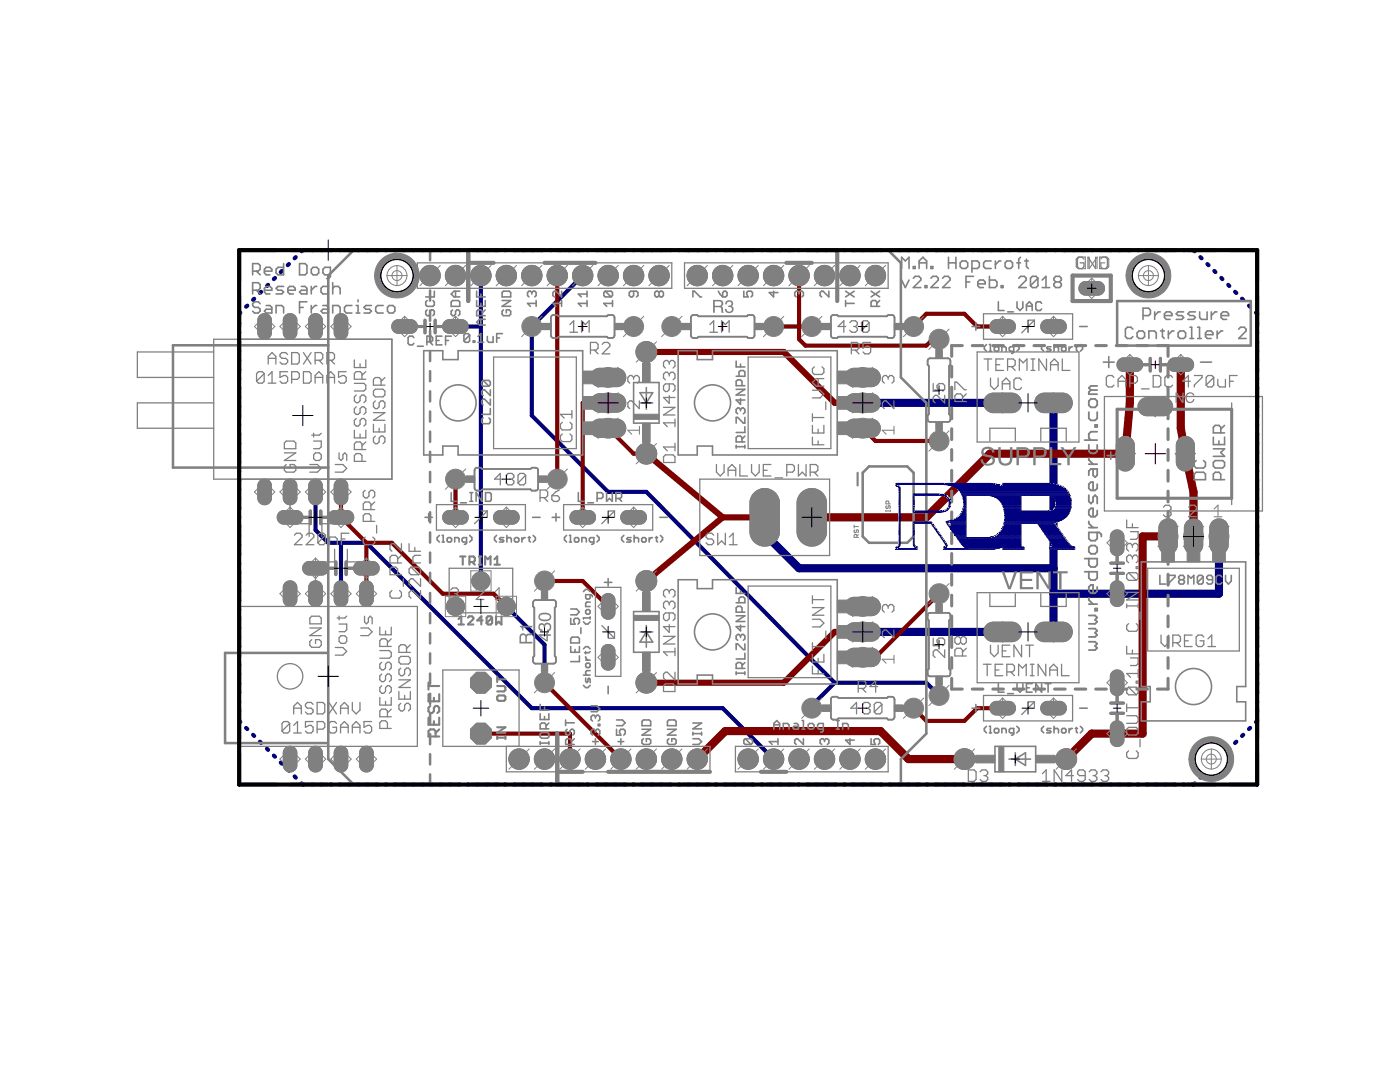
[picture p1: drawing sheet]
<svg xmlns="http://www.w3.org/2000/svg" width="279mm" height="216mm" viewBox="0 0 279 216" stroke-linecap="round" stroke-linejoin="round" font-family="sans-serif">
<path d="M93.5 49.9v10.2M93.5 52.5h5M108.7 52.5h10.1M156.9 52.5h5.1M167.1 49.9v10.2M214.1 55h7.6v5.1h-7.6zM111.2 146.4v10.1M111.2 154h5.1M121.4 154h20.3M151.8 154h5.1" fill="none" stroke="#808080" stroke-width=".83"/>
<path d="M215.4 51.3h1.2v2.3h-1.2l-.3-.4v-1.5zM217.4 51.3v2.3l1.5-2.3v2.3M219.7 51.7l.4-.4h.8l.4 .4v1.5l-.4 .4h-.8l-.4-.4v-.7h.8" fill="none" stroke="#808080" stroke-width=".21"/>
<g fill="none" stroke="#808080" stroke-width=".61">
<path d="M80.8 65.2h4M84.8 63.9v2.5M86.8 63.9v2.5M87.1 65.2h3.8M225.5 72.8h3.8M229.6 71.5v2.5M231.6 72.8h4M231.6 71.5v2.5M57.9 103.2h3.8M62 102v2.5M63 113.4h3.8M64 103.2h4.1"/>
<path d="M64 102v2.5M67 112.1v2.6M69.1 113.4h4M69.1 112.1v2.6M221.7 114.4h2.5M221.7 112.4h2.5M222.9 108.3v4.1M222.9 114.7v3.8M222.9 136.2v4.1M221.7 142.3h2.5M221.7 140.3h2.5M222.9 142.6v3.8"/>
</g>
<path d="M110.2 62.9a1.32 1.32 0 0 1 1.3 .2h9.6a1.32 1.32 0 0 1 1.3-.2l.2 .5v3.5v.3l-.5 .2h-.7l-.3-.2h-9.6l-.3 .2h-.9l-.4-.5v-3.5zM138.1 62.9a1.32 1.32 0 0 1 1.3 .2h9.7a1.32 1.32 0 0 1 1.3-.2l.2 .5v3.5l-.1 .3-.4 .2h-.8l-.2-.2h-9.7l-.3 .2h-.9l-.3-.5v-3.5zM165.9 63.1l.1-.2a1.32 1.32 0 0 1 1.3 .2h9.7a1.32 1.32 0 0 1 1.3-.2l.2 .5v3.5l-.1 .3-.4 .2h-.8l-.2-.2h-9.7l-.2 .2h-.9l-.4-.5zM185.3 71.6l3.9-.1 .4 .2a1.32 1.32 0 0 1-.2 1.3v9.7a1.39 1.39 0 0 1 .2 1.3l-.4 .2h-3.6l-.4-.2a1.39 1.39 0 0 1 .2-1.3v-9.7a1.32 1.32 0 0 1-.2-1.3zM94.8 93.5l.3-.2h.9l.2 .3h9.7l.2-.3h1l.3 .5v3.6l-.2 .4a1.32 1.32 0 0 1-1.3-.2h-9.7a1.32 1.32 0 0 1-1.3 .2l-.2-.4zM106.6 119.8l3.8-.1 .5 .3a1.32 1.32 0 0 1-.2 1.3v9.6a1.35 1.35 0 0 1 .2 1.3l-.5 .2h-3.5l-.4-.2a1.22 1.22 0 0 1 .1-1.3v-9.6l-.2-.3v-.8zM165.9 139.2l.4-.2h.8l.2 .3h9.7l.2-.3 1 .1 .3 .4v3.6l-.2 .4a1.32 1.32 0 0 1-1.3-.2h-9.7a1.32 1.32 0 0 1-1.3 .2l-.2-.4zM185.3 122.4l3.9-.1 .4 .2a1.32 1.32 0 0 1-.2 1.3v9.6a1.39 1.39 0 0 1 .2 1.4l-.4 .2h-3.6l-.4-.2a1.39 1.39 0 0 1 .2-1.4v-9.6a1.32 1.32 0 0 1-.2-1.3z" fill="none" stroke="#808080" stroke-width=".32"/>
<g fill="#808080" stroke="#808080" stroke-width=".2">
<path d="M108.1 118h1.2v1.7h-1.2z"/>
<path d="M108.1 132.4h1.2v1.8h-1.2z"/>
<path d="M108.2 64.5h1.8v1.3h-1.8z"/>
<path d="M122.6 64.5h1.8v1.3h-1.8z"/>
<path d="M150.6 64.5h1.7v1.3h-1.7z"/>
<path d="M136.1 64.5h1.8v1.3h-1.8z"/>
<path d="M164.1 64.5h1.7v1.3h-1.7z"/>
<path d="M178.5 64.5h1.7v1.3h-1.7z"/>
<path d="M164.1 140.7h1.7v1.2h-1.7z"/>
<path d="M178.5 140.7h1.7v1.2h-1.7z"/>
<path d="M93 95h1.7v1.2h-1.7z"/>
<path d="M107.4 95h1.7v1.2h-1.7z"/>
<path d="M186.8 84.2h1.2v1.7h-1.2z"/>
<path d="M186.8 69.8h1.2v1.7h-1.2z"/>
<path d="M186.8 120.5h1.2v1.8h-1.2z"/>
<path d="M186.8 135h1.2v1.7h-1.2z"/>
<path d="M169.3 84l1-.4h3.7a1.84 1.84 0 0 1 1.7 1.9 1.84 1.84 0 0 1-1.7 1.8h-3.7a1.84 1.84 0 0 1-1.6-1.3 1.84 1.84 0 0 1 .6-2z"/>
<path d="M169.1 79.2l.5-.4 .7-.2h3.7a1.84 1.84 0 0 1 1.7 1.8 1.84 1.84 0 0 1-1.7 1.8h-3.7a1.86 1.86 0 0 1-1.2-3z"/>
<path d="M169.1 74.1l.5-.4 .7-.2h3.7a1.84 1.84 0 0 1 1.7 1.8 1.84 1.84 0 0 1-1.7 1.9h-3.7a1.86 1.86 0 0 1-1.2-3.1z"/>
<path d="M169.3 129.8l1-.5h3.7a1.84 1.84 0 0 1 1.7 1.9 1.84 1.84 0 0 1-1.7 1.8h-3.7a1.84 1.84 0 0 1-1.6-1.3 1.84 1.84 0 0 1 .6-1.9z"/>
<path d="M169.3 124.7l1-.4h3.7a1.84 1.84 0 0 1 1.7 1.8 1.84 1.84 0 0 1-1.7 1.8h-3.7a1.84 1.84 0 0 1-1.6-1.3 1.84 1.84 0 0 1 .6-1.9z"/>
<path d="M169.3 119.6l1-.4h3.7a1.84 1.84 0 0 1 1.7 1.8 1.84 1.84 0 0 1-1.7 1.9h-3.7a1.84 1.84 0 0 1-1.6-1.3 1.84 1.84 0 0 1 .6-2z"/>
<path d="M56.8 96.1a1.36 1.36 0 0 1 1.5-.4 1.36 1.36 0 0 1 .9 1.1v2.7a1.36 1.36 0 0 1-1.3 1.2 1.36 1.36 0 0 1-1.4-1.2v-2.7z"/>
<path d="M67 63.1a1.36 1.36 0 0 1 1.4-.5 1.36 1.36 0 0 1 1 1.2v2.7a1.36 1.36 0 0 1-1.3 1.2 1.36 1.36 0 0 1-1.4-1.2v-2.7z"/>
<path d="M61.9 63.1a1.36 1.36 0 0 1 1.5-.5 1.36 1.36 0 0 1 .9 1.2v2.7a1.36 1.36 0 0 1-1.3 1.2 1.36 1.36 0 0 1-1.4-1.2v-2.7z"/>
<path d="M56.8 63.1a1.36 1.36 0 0 1 1.5-.5 1.36 1.36 0 0 1 .9 1.2v2.7a1.36 1.36 0 0 1-1.3 1.2 1.36 1.36 0 0 1-1.4-1.2v-2.7z"/>
<path d="M51.8 63.1a1.36 1.36 0 0 1 1.4-.5 1.36 1.36 0 0 1 1 1.2v2.7a1.36 1.36 0 0 1-1.4 1.2 1.36 1.36 0 0 1-1.3-1.2v-2.7z"/>
<path d="M51.8 96.1a1.36 1.36 0 0 1 1.4-.4 1.36 1.36 0 0 1 1 1.1v2.7a1.36 1.36 0 0 1-1.4 1.2 1.36 1.36 0 0 1-1.3-1.2v-2.7z"/>
<path d="M61.9 96.1a1.36 1.36 0 0 1 1.5-.4 1.36 1.36 0 0 1 .9 1.1v2.7a1.36 1.36 0 0 1-1.3 1.2 1.36 1.36 0 0 1-1.4-1.2v-2.7z"/>
<path d="M67 96.1a1.36 1.36 0 0 1 1.4-.4 1.36 1.36 0 0 1 1 1.1v2.7a1.36 1.36 0 0 1-1.3 1.2 1.36 1.36 0 0 1-1.4-1.2v-2.7z"/>
<path d="M241.9 104.2a1.84 1.84 0 0 1 1.9-.6 1.84 1.84 0 0 1 1.3 1.6v3.7a1.84 1.84 0 0 1-1.8 1.7 1.84 1.84 0 0 1-1.9-1.7v-3.7z"/>
<path d="M236.8 104.2a1.84 1.84 0 0 1 1.9-.6 1.84 1.84 0 0 1 1.3 1.6v3.7a1.84 1.84 0 0 1-1.8 1.7 1.84 1.84 0 0 1-1.8-1.7v-3.7z"/>
<path d="M231.7 104.2a1.84 1.84 0 0 1 2-.6 1.84 1.84 0 0 1 1.2 1.6v3.7a1.84 1.84 0 0 1-1.8 1.7 1.84 1.84 0 0 1-1.8-1.7v-3.7z"/>
<path d="M55.6 102.4l.4-.4 .6-.1h2.6a1.36 1.36 0 0 1 1.3 1.3 1.36 1.36 0 0 1-1.3 1.4h-2.6a1.37 1.37 0 0 1-1-2.2z"/>
<path d="M65.8 102.4l.4-.4 .5-.1h2.7a1.36 1.36 0 0 1 1.2 1.3 1.36 1.36 0 0 1-1.2 1.4h-2.7a1.37 1.37 0 0 1-.9-2.2z"/>
<path d="M159.8 98.5a2.95 2.95 0 0 1 3.1-.9 2.95 2.95 0 0 1 2.1 2.6v6.1a2.95 2.95 0 0 1-3 2.7 2.95 2.95 0 0 1-2.9-2.7v-6.1l.2-.9z"/>
<path d="M150.4 98.5a2.95 2.95 0 0 1 3.1-.9 2.95 2.95 0 0 1 2.1 2.6v6.1a2.95 2.95 0 0 1-3 2.7 2.95 2.95 0 0 1-2.9-2.7v-6.1l.2-.9z"/>
<path d="M235.2 87.7a1.8 1.8 0 0 1 1.9-.6 1.8 1.8 0 0 1 1.3 1.6v3.7a1.81 1.81 0 0 1-1.8 1.6 1.81 1.81 0 0 1-1.8-1.6v-3.7z"/>
<path d="M223.2 87.7a1.8 1.8 0 0 1 1.9-.6 1.8 1.8 0 0 1 1.3 1.6v3.7a1.81 1.81 0 0 1-1.8 1.6 1.81 1.81 0 0 1-1.8-1.6v-3.7z"/>
<path d="M227.8 79.8l.9-.4h3.7a1.81 1.81 0 0 1 1.6 1.8 1.81 1.81 0 0 1-1.6 1.8h-3.7a1.8 1.8 0 0 1-1.5-1.3 1.8 1.8 0 0 1 .6-1.9z"/>
<path d="M221.9 144.3a1.36 1.36 0 0 1 1.4-.4 1.36 1.36 0 0 1 1 1.2v2.6a1.36 1.36 0 0 1-1.4 1.3 1.36 1.36 0 0 1-1.3-1.3v-2.6z"/>
<path d="M221.9 134.2a1.36 1.36 0 0 1 1.4-.5 1.36 1.36 0 0 1 1 1.2v2.7a1.36 1.36 0 0 1-1.4 1.2 1.36 1.36 0 0 1-1.3-1.2v-2.7z"/>
<path d="M221.9 116.4a1.36 1.36 0 0 1 1.4-.5 1.36 1.36 0 0 1 1 1.2v2.7a1.36 1.36 0 0 1-1.4 1.2 1.36 1.36 0 0 1-1.3-1.2v-2.7z"/>
<path d="M221.9 106.2a1.36 1.36 0 0 1 1.4-.4 1.36 1.36 0 0 1 1 1.2v2.6a1.36 1.36 0 0 1-1.4 1.3 1.36 1.36 0 0 1-1.3-1.3v-2.6z"/>
<path d="M120.3 118.9a1.36 1.36 0 0 1 1.5-.4 1.36 1.36 0 0 1 .9 1.2v2.6a1.36 1.36 0 0 1-1.3 1.3 1.36 1.36 0 0 1-1.4-1.3v-2.6z"/>
<path d="M120.3 129.1a1.36 1.36 0 0 1 1.5-.5 1.36 1.36 0 0 1 .9 1.2v2.7a1.36 1.36 0 0 1-1.3 1.2 1.36 1.36 0 0 1-1.4-1.2v-2.7z"/>
<path d="M223.2 71.9l.4-.3 .6-.2h2.6a1.36 1.36 0 0 1 1.3 1.4 1.36 1.36 0 0 1-1.3 1.3h-2.6a1.37 1.37 0 0 1-1-2.2z"/>
<path d="M233.4 71.9l.4-.3 .5-.2h2.7a1.36 1.36 0 0 1 1.2 1.4 1.36 1.36 0 0 1-1.2 1.3h-2.7a1.37 1.37 0 0 1-.9-2.2z"/>
<path d="M197.8 140.4l.5-.3 .5-.1h2.6a1.36 1.36 0 0 1 1.3 1.3 1.36 1.36 0 0 1-1.3 1.4h-2.6a1.37 1.37 0 0 1-1-2.3z"/>
<path d="M208 140.4l.4-.3 .5-.1h2.7a1.36 1.36 0 0 1 1.2 1.3 1.36 1.36 0 0 1-1.2 1.4h-2.7a1.37 1.37 0 0 1-.9-2.3z"/>
<path d="M198 64.1l.8-.3h2.6a1.36 1.36 0 0 1 1.3 1.4 1.36 1.36 0 0 1-1.3 1.3h-2.6a1.36 1.36 0 0 1-1.2-1 1.36 1.36 0 0 1 .4-1.4z"/>
<path d="M208.2 64.1l.7-.3h2.7a1.36 1.36 0 0 1 1.2 1.4 1.36 1.36 0 0 1-1.2 1.3h-2.7a1.36 1.36 0 0 1-1.2-1 1.36 1.36 0 0 1 .5-1.4z"/>
<path d="M88.6 102.4l.5-.4 .5-.1h2.6a1.36 1.36 0 0 1 1.3 1.3 1.36 1.36 0 0 1-1.3 1.4h-2.6a1.37 1.37 0 0 1-1-2.2z"/>
<path d="M98.8 102.4l.4-.4 .5-.1h2.7a1.36 1.36 0 0 1 1.2 1.3 1.36 1.36 0 0 1-1.2 1.4h-2.7a1.37 1.37 0 0 1-.9-2.2z"/>
<path d="M118.3 84.3l.6-.5 .6-.2h3.7a1.84 1.84 0 0 1 1.7 1.9 1.84 1.84 0 0 1-1.7 1.8h-3.7a1.86 1.86 0 0 1-1.2-3z"/>
<path d="M118.3 79.2l.6-.4 .6-.2h3.7a1.84 1.84 0 0 1 1.7 1.8 1.84 1.84 0 0 1-1.7 1.8h-3.7a1.86 1.86 0 0 1-1.2-3z"/>
<path d="M118.3 74.1l.6-.4 .6-.2h3.7a1.84 1.84 0 0 1 1.7 1.8 1.84 1.84 0 0 1-1.7 1.9h-3.7a1.86 1.86 0 0 1-1.2-3.1z"/>
<path d="M114 102.4l.5-.4 .5-.1h2.6a1.36 1.36 0 0 1 1.3 1.3 1.36 1.36 0 0 1-1.3 1.4h-2.6a1.37 1.37 0 0 1-1-2.2z"/>
<path d="M124.2 102.4l.4-.4 .5-.1h2.7a1.36 1.36 0 0 1 1.2 1.3 1.36 1.36 0 0 1-1.2 1.4h-2.7a1.37 1.37 0 0 1-.9-2.2z"/>
<path d="M206.9 79.1a1.79 1.79 0 0 1 1.4-.7h3.9a1.96 1.96 0 0 1 1.8 2 1.96 1.96 0 0 1-1.8 1.9h-3.9a1.94 1.94 0 0 1-1.4-3.2z"/>
<path d="M196.8 79.1a1.79 1.79 0 0 1 1.3-.7h4a1.96 1.96 0 0 1 1.7 2 1.96 1.96 0 0 1-1.7 1.9h-4a1.94 1.94 0 0 1-1.3-3.2z"/>
<path d="M196.8 124.8a1.79 1.79 0 0 1 1.3-.7h4a1.96 1.96 0 0 1 1.7 2 1.96 1.96 0 0 1-1.7 1.9h-4a1.94 1.94 0 0 1-1.3-3.2z"/>
<path d="M206.9 124.8a1.79 1.79 0 0 1 1.4-.7h3.9a1.96 1.96 0 0 1 1.8 2 1.96 1.96 0 0 1-1.8 1.9h-3.9a1.94 1.94 0 0 1-1.4-3.2z"/>
<path d="M215.6 56.7l.4-.4 .6-.1h2.6a1.36 1.36 0 0 1 1.2 1.3 1.36 1.36 0 0 1-1.2 1.4h-2.6a1.37 1.37 0 0 1-1-2.2z"/>
<path d="M61.9 149.4a1.36 1.36 0 0 1 1.5-.5 1.36 1.36 0 0 1 .9 1.2v2.7a1.36 1.36 0 0 1-1.3 1.2 1.36 1.36 0 0 1-1.4-1.2v-2.7z"/>
<path d="M72.1 116.4a1.36 1.36 0 0 1 1.4-.5 1.36 1.36 0 0 1 1 1.2v2.7a1.36 1.36 0 0 1-1.4 1.2 1.36 1.36 0 0 1-1.3-1.2v-2.7z"/>
<path d="M67 116.4a1.36 1.36 0 0 1 1.4-.5 1.36 1.36 0 0 1 1 1.2v2.7a1.36 1.36 0 0 1-1.3 1.2 1.36 1.36 0 0 1-1.4-1.2v-2.7z"/>
<path d="M61.9 116.4a1.36 1.36 0 0 1 1.5-.5 1.36 1.36 0 0 1 .9 1.2v2.7a1.36 1.36 0 0 1-1.3 1.2 1.36 1.36 0 0 1-1.4-1.2v-2.7z"/>
<path d="M56.8 116.4a1.36 1.36 0 0 1 1.5-.5 1.36 1.36 0 0 1 .9 1.2v2.7a1.36 1.36 0 0 1-1.3 1.2 1.36 1.36 0 0 1-1.4-1.2v-2.7z"/>
<path d="M56.8 149.4a1.36 1.36 0 0 1 1.5-.5 1.36 1.36 0 0 1 .9 1.2v2.7a1.36 1.36 0 0 1-1.3 1.2 1.36 1.36 0 0 1-1.4-1.2v-2.7z"/>
<path d="M67 149.4a1.36 1.36 0 0 1 1.4-.5 1.36 1.36 0 0 1 1 1.2v2.7a1.36 1.36 0 0 1-1.3 1.2 1.36 1.36 0 0 1-1.4-1.2v-2.7z"/>
<path d="M72.1 149.4a1.36 1.36 0 0 1 1.4-.5 1.36 1.36 0 0 1 1 1.2v2.7a1.36 1.36 0 0 1-1.4 1.2 1.36 1.36 0 0 1-1.3-1.2v-2.7z"/>
<path d="M60.7 112.5l.4-.3 .5-.2h2.7a1.36 1.36 0 0 1 1.2 1.4 1.36 1.36 0 0 1-1.2 1.3h-2.7a1.37 1.37 0 0 1-.9-2.2z"/>
<path d="M70.9 112.5l.4-.3 .5-.2h2.6a1.36 1.36 0 0 1 1.3 1.4 1.36 1.36 0 0 1-1.3 1.3h-2.6a1.37 1.37 0 0 1-.9-2.2z"/>
<path d="M88.8 64.1l.8-.3h2.6a1.36 1.36 0 0 1 1.3 1.4 1.36 1.36 0 0 1-1.3 1.3h-2.6a1.36 1.36 0 0 1-1.2-1 1.36 1.36 0 0 1 .4-1.4z"/>
<path d="M78.7 64.1l.7-.3h2.7a1.36 1.36 0 0 1 1.2 1.4 1.36 1.36 0 0 1-1.2 1.3h-2.7a1.36 1.36 0 0 1-1.2-1 1.36 1.36 0 0 1 .5-1.4z"/>
<circle cx="96" cy="146.4" r="2.25"/>
<circle cx="96" cy="136.2" r="2.25"/>
</g>
<g fill="#808080" stroke="#808080" stroke-width=".2">
<circle cx="79.2" cy="55" r="3.3"/>
<circle cx="229.2" cy="55" r="3.3"/>
<circle cx="241.7" cy="151.5" r="3.3"/>
<circle cx="113.7" cy="151.5" r="2.03"/>
<circle cx="118.8" cy="151.5" r="2.03"/>
<circle cx="123.9" cy="151.5" r="2.03"/>
<circle cx="129" cy="151.5" r="2.03"/>
<circle cx="134.1" cy="151.5" r="2.03"/>
<circle cx="139.1" cy="151.5" r="2.03"/>
<circle cx="149.3" cy="151.5" r="2.03"/>
<circle cx="154.4" cy="151.5" r="2.03"/>
<circle cx="159.5" cy="151.5" r="2.03"/>
<circle cx="164.5" cy="151.5" r="2.03"/>
<circle cx="169.6" cy="151.5" r="2.03"/>
<circle cx="174.7" cy="151.5" r="2.03"/>
<circle cx="174.7" cy="55" r="2.03"/>
<circle cx="169.6" cy="55" r="2.03"/>
<circle cx="164.5" cy="55" r="2.03"/>
<circle cx="159.5" cy="55" r="2.03"/>
<circle cx="154.4" cy="55" r="2.03"/>
<circle cx="149.3" cy="55" r="2.03"/>
<circle cx="144.2" cy="55" r="2.03"/>
<circle cx="139.1" cy="55" r="2.03"/>
<circle cx="131.5" cy="55" r="2.03"/>
<circle cx="126.4" cy="55" r="2.03"/>
<circle cx="121.4" cy="55" r="2.03"/>
<circle cx="116.3" cy="55" r="2.03"/>
<circle cx="111.2" cy="55" r="2.03"/>
<circle cx="106.1" cy="55" r="2.03"/>
<circle cx="101" cy="55" r="2.03"/>
<circle cx="96" cy="55" r="2.03"/>
<circle cx="90.9" cy="55" r="2.03"/>
<circle cx="85.8" cy="55" r="2.03"/>
<circle cx="108.7" cy="151.5" r="2.03"/>
<circle cx="103.6" cy="151.5" r="2.03"/>
<circle cx="129" cy="70.2" r="2.07"/>
<circle cx="129" cy="90.5" r="2.07"/>
<circle cx="129" cy="136.2" r="2.07"/>
<circle cx="129" cy="115.9" r="2.07"/>
<circle cx="108.7" cy="136.2" r="1.82"/>
<circle cx="108.7" cy="115.9" r="1.82"/>
<circle cx="126.4" cy="65.2" r="1.82"/>
<circle cx="106.1" cy="65.2" r="1.82"/>
<circle cx="134.1" cy="65.2" r="1.82"/>
<circle cx="154.4" cy="65.2" r="1.82"/>
<circle cx="182.3" cy="65.2" r="1.82"/>
<circle cx="162" cy="65.2" r="1.82"/>
<circle cx="182.3" cy="141.3" r="1.82"/>
<circle cx="162" cy="141.3" r="1.82"/>
<circle cx="212.8" cy="151.5" r="2.07"/>
<circle cx="192.5" cy="151.5" r="2.07"/>
<circle cx="111.2" cy="95.6" r="1.82"/>
<circle cx="90.9" cy="95.6" r="1.82"/>
<circle cx="101" cy="121" r="1.82"/>
<circle cx="96" cy="115.9" r="1.82"/>
<circle cx="90.9" cy="121" r="1.82"/>
<circle cx="187.4" cy="67.7" r="1.82"/>
<circle cx="187.4" cy="88" r="1.82"/>
<circle cx="187.4" cy="138.8" r="1.82"/>
<circle cx="187.4" cy="118.5" r="1.82"/>
</g>
<g fill="none" stroke="#000080" stroke-width=".83">
<path d="M50.7 59.6l-.2 .2M52.1 58.2l-.2 .3M53.5 56.8l-.2 .3M54.9 55.5l-.2 .2M56.3 54.1l-.3 .2M57.7 52.7l-.3 .2M59 51.3l-.2 .2M60.6 49.9l-.4 .2M62.3 49.9h.2M64.1 49.9h.2M65.9 49.9h.2M67.8 49.9h.1"/>
<path d="M69.6 49.9h.2M71.4 49.9h.2M73.2 49.9h.2M75.1 49.9h.2M76.9 49.9h.2M78.7 49.9h.2M80.6 49.9h.2M82.4 49.9h.2M84.2 49.9h.2M86.1 49.9h.2M87.9 49.9h.2M89.7 49.9h.2"/>
<path d="M91.5 49.9h.3M93.4 49.9h.2M95.2 49.9h.2M96 55v60.9M97 49.9h.2M98.9 49.9h.2M100.7 49.9h.2M102.5 49.9h.2M104.4 49.9h.2M106.2 49.9h.2M108 49.9h.2M109.9 49.9h.1"/>
<path d="M111.7 49.9h.2M113.5 49.9h.2M115.3 49.9h.2M116.3 55l-10.2 10.2v17.7l15.3 15.2h7.6l33 33.6M117.2 49.9h.2M119 49.9h.2M120.8 49.9h.2M122.7 49.9h.2M124.5 49.9h.2M126.3 49.9h.2M128.2 49.9h.2M130 49.9h.2"/>
<path d="M131.8 49.9h.2M133.6 49.9h.3M135.5 49.9h.2M137.3 49.9h.2M139.1 49.9h.2M141 49.9h.2M142.8 49.9h.2M144.6 49.9h.2M146.5 49.9h.2M148.3 49.9h.2M150.1 49.9h.2M152 49.9h.1"/>
<path d="M153.8 49.9h.2M155.6 49.9h.2M157.4 49.9h.2M159.3 49.9h.2M161.1 49.9h.2M162.9 49.9h.2M164.8 49.9h.2M166.6 49.9h.2M168.4 49.9h.2M170.3 49.9h.2M172.1 49.9h.2M173.9 49.9h.2"/>
<path d="M175.7 49.9h.3M177.6 49.9h.2M179.4 49.9h.2M181.2 49.9h.2M183.1 49.9h.2M184.9 49.9h.2M186.7 49.9h.2M188.6 49.9h.2M190.4 49.9h.2M192.2 49.9h.2M194.1 49.9h.1M195.9 49.9h.2"/>
<path d="M197.7 49.9h.2M199.5 49.9h.2M201.4 49.9h.2M203.2 49.9h.2M205 49.9h.2M206.9 49.9h.2M208.7 49.9h.2M210.5 49.9h.2M212.4 49.9h.2M214.2 49.9h.2M216 49.9h.2M217.8 49.9h.3"/>
<path d="M219.7 49.9h.2M221.5 49.9h.2M223.3 49.9h.2M225.2 49.9h.2M227 49.9h.2M228.8 49.9h.2M230.7 49.9h.2M232.5 49.9h.2M234.3 49.9h.2M236.2 49.9h.1M238 49.9l.4 .2M239.6 51.3l.2 .2"/>
<path d="M241 52.7l.2 .2M242.3 54.1l.3 .2M243.7 55.5l.3 .2M245.1 56.8l.2 .3M246.5 58.2l.2 .3M247.9 59.6l.2 .2M47.7 64.5v.2M47.7 66.3v.2M47.7 68.1v.2M47.7 70v.2M47.7 71.8v.2M47.7 73.7v.2"/>
<path d="M47.7 75.5v.2M47.7 77.3v.3M47.7 79.2v.2M48 62.4l-.3 .4M49.4 61l-.3 .2M90.9 65.2h5.1M249.3 61l.2 .2M250.7 62.4l.2 .4M250.9 64.5v.2M250.9 66.3v.2M250.9 68.1v.2M250.9 70v.2"/>
<path d="M250.9 71.8v.2M250.9 73.7v.2M250.9 75.5v.2M250.9 77.3v.3M250.9 79.2v.2M47.7 81v.2M47.7 82.9v.2M47.7 84.7v.2M47.7 86.6v.2M47.7 88.4v.2M47.7 90.2v.2M47.7 92.1v.2"/>
<path d="M47.7 93.9v.2M47.7 95.8v.2M47.7 97.6v.2M47.7 99.4v.3M63 98.1v7.7l2.5 2.5h7.6l33 33h38.1l10.2 10.2M250.9 81v.2M250.9 82.9v.2M250.9 84.7v.2M250.9 86.6v.2M250.9 88.4v.2M250.9 90.2v.2M250.9 92.1v.2"/>
<path d="M250.9 93.9v.2M250.9 95.8v.2M250.9 97.6v.2M250.9 99.4v.3M47.7 101.3v.2M47.7 103.1v.2M47.7 105v.2M47.7 106.8v.2M47.7 108.6v.3M47.7 110.5v.2M47.7 112.3v.2M47.7 114.2v.2"/>
<path d="M47.7 116v.2M47.7 117.9v.2M47.7 119.7v.2M68.1 108.3v10.2M250.9 101.3v.2M250.9 103.1v.2M250.9 105v.2M250.9 106.8v.2M250.9 108.6v.3M250.9 110.5v.2M250.9 112.3v.2M250.9 114.2v.2"/>
<path d="M250.9 116v.2M250.9 117.9v.2M250.9 119.7v.2M47.7 121.5v.3M47.7 123.4v.2M47.7 125.2v.2M47.7 127.1v.2M47.7 128.9v.2M47.7 130.7v.3M47.7 132.6v.2M47.7 134.4v.2M47.7 136.3v.2"/>
<path d="M47.7 138.1v.2M47.7 140v.2M101 121l7.7 7.6v7.6M161.8 131.4l4.8 4.8M166.6 136.2h18.3l2.5 2.6M166.6 136.2l-4.6 4.6v.5M250.9 121.5v.3M250.9 123.4v.2M250.9 125.2v.2M250.9 127.1v.2M250.9 128.9v.2M250.9 130.7v.3"/>
<path d="M250.9 132.6v.2M250.9 134.4v.2M250.9 136.3v.2M250.9 138.1v.2M250.9 140v.2M47.7 141.8v.2M47.7 143.6l.3 .5M49.1 145.2l.3 .3M50.5 146.6l.2 .3M51.9 148l.2 .3M53.3 149.4l.2 .2M54.7 150.8l.2 .2"/>
<path d="M56 152.2l.3 .2M57.4 153.5l.3 .3M58.8 154.9l.2 .3M60.2 156.3l.4 .2M62.3 156.5h.2M64.1 156.5h.2M65.9 156.5h.2M67.8 156.5h.1M69.6 156.5h.2M71.4 156.5h.2M73.2 156.5h.2M75.1 156.5h.2"/>
<path d="M76.9 156.5h.2M78.7 156.5h.2M80.6 156.5h.2M82.4 156.5h.2M84.2 156.5h.2M86.1 156.5h.2M87.9 156.5h.2M89.7 156.5h.2M91.5 156.5h.3M93.4 156.5h.2M95.2 156.5h.2M97 156.5h.2"/>
<path d="M98.9 156.5h.2M100.7 156.5h.2M102.5 156.5h.2M104.4 156.5h.2M106.2 156.5h.2M108 156.5h.2M109.9 156.5h.1M111.7 156.5h.2M113.5 156.5h.2M115.3 156.5h.2M117.2 156.5h.2M119 156.5h.2"/>
<path d="M120.8 156.5h.2M122.7 156.5h.2M124.5 156.5h.2M126.3 156.5h.2M128.2 156.5h.2M130 156.5h.2M131.8 156.5h.2M133.6 156.5h.3M135.5 156.5h.2M137.3 156.5h.2M139.1 156.5h.2M141 156.5h.2"/>
<path d="M142.8 156.5h.2M144.6 156.5h.2M146.5 156.5h.2M148.3 156.5h.2M150.1 156.5h.2M152 156.5h.1M153.8 156.5h.2M155.6 156.5h.2M157.4 156.5h.2M159.3 156.5h.2M161.1 156.5h.2M162.9 156.5h.2"/>
<path d="M164.8 156.5h.2M166.6 156.5h.2M168.4 156.5h.2M170.3 156.5h.2M172.1 156.5h.2M173.9 156.5h.2M175.7 156.5h.3M177.6 156.5h.2M179.4 156.5h.2M181.2 156.5h.2M183.1 156.5h.2M184.9 156.5h.2"/>
<path d="M186.7 156.5h.2M188.6 156.5h.2M190.4 156.5h.2M192.2 156.5h.2M194.1 156.5h.1M195.9 156.5h.2M197.7 156.5h.2M199.5 156.5h.2M201.4 156.5h.2M203.2 156.5h.2M205 156.5h.2M206.9 156.5h.2"/>
<path d="M208.7 156.5h.2M210.5 156.5h.2M212.4 156.5h.2M214.2 156.5h.2M216 156.5h.2M217.8 156.5h.3M219.7 156.5h.2M221.5 156.5h.2M223.3 156.5h.2M225.2 156.5h.2M227 156.5h.2M228.8 156.5h.2"/>
<path d="M230.7 156.5h.2M232.5 156.5h.2M234.3 156.5h.2M236.2 156.5h.1M238.4 156.3l-.4 .2M239.8 154.9l-.2 .3M241.2 153.5l-.2 .3M242.6 152.2l-.3 .2M244 150.8l-.3 .2M245.3 149.4l-.2 .2M246.7 148l-.2 .3M248.1 146.6l-.2 .3"/>
<path d="M249.5 145.2l-.2 .3M250.9 143.6l-.2 .5M250.9 141.8v.2"/>
</g>
<path d="M172.2 80.4h27.9M210.2 80.4v45.7M152.6 103.2v3.3l6.9 6.9h50.7M243.3 107v11.5h-33.1M172.2 126.1h27.9" fill="none" stroke="#000080" stroke-width="1.6"/>
<circle cx="113.7" cy="151.5" r="1.88" fill="#008000" stroke="#008000" stroke-width=".2"/>
<circle cx="113.7" cy="151.5" r="1.02" fill="#fff" stroke="#000" stroke-width=".2"/>
<circle cx="118.8" cy="151.5" r="1.88" fill="#008000" stroke="#008000" stroke-width=".2"/>
<circle cx="118.8" cy="151.5" r="1.02" fill="#fff" stroke="#000" stroke-width=".2"/>
<circle cx="123.9" cy="151.5" r="1.88" fill="#008000" stroke="#008000" stroke-width=".2"/>
<circle cx="123.9" cy="151.5" r="1.02" fill="#fff" stroke="#000" stroke-width=".2"/>
<circle cx="129" cy="151.5" r="1.88" fill="#008000" stroke="#008000" stroke-width=".2"/>
<circle cx="129" cy="151.5" r="1.02" fill="#fff" stroke="#000" stroke-width=".2"/>
<circle cx="134.1" cy="151.5" r="1.88" fill="#008000" stroke="#008000" stroke-width=".2"/>
<circle cx="134.1" cy="151.5" r="1.02" fill="#fff" stroke="#000" stroke-width=".2"/>
<circle cx="139.1" cy="151.5" r="1.88" fill="#008000" stroke="#008000" stroke-width=".2"/>
<circle cx="139.1" cy="151.5" r="1.02" fill="#fff" stroke="#000" stroke-width=".2"/>
<circle cx="149.3" cy="151.5" r="1.88" fill="#008000" stroke="#008000" stroke-width=".2"/>
<circle cx="149.3" cy="151.5" r="1.02" fill="#fff" stroke="#000" stroke-width=".2"/>
<circle cx="154.4" cy="151.5" r="1.88" fill="#008000" stroke="#008000" stroke-width=".2"/>
<circle cx="154.4" cy="151.5" r="1.02" fill="#fff" stroke="#000" stroke-width=".2"/>
<circle cx="159.5" cy="151.5" r="1.88" fill="#008000" stroke="#008000" stroke-width=".2"/>
<circle cx="159.5" cy="151.5" r="1.02" fill="#fff" stroke="#000" stroke-width=".2"/>
<circle cx="164.5" cy="151.5" r="1.88" fill="#008000" stroke="#008000" stroke-width=".2"/>
<circle cx="164.5" cy="151.5" r="1.02" fill="#fff" stroke="#000" stroke-width=".2"/>
<circle cx="169.6" cy="151.5" r="1.88" fill="#008000" stroke="#008000" stroke-width=".2"/>
<circle cx="169.6" cy="151.5" r="1.02" fill="#fff" stroke="#000" stroke-width=".2"/>
<circle cx="174.7" cy="151.5" r="1.88" fill="#008000" stroke="#008000" stroke-width=".2"/>
<circle cx="174.7" cy="151.5" r="1.02" fill="#fff" stroke="#000" stroke-width=".2"/>
<circle cx="174.7" cy="55" r="1.88" fill="#008000" stroke="#008000" stroke-width=".2"/>
<circle cx="174.7" cy="55" r="1.02" fill="#fff" stroke="#000" stroke-width=".2"/>
<circle cx="169.6" cy="55" r="1.88" fill="#008000" stroke="#008000" stroke-width=".2"/>
<circle cx="169.6" cy="55" r="1.02" fill="#fff" stroke="#000" stroke-width=".2"/>
<circle cx="164.5" cy="55" r="1.88" fill="#008000" stroke="#008000" stroke-width=".2"/>
<circle cx="164.5" cy="55" r="1.02" fill="#fff" stroke="#000" stroke-width=".2"/>
<circle cx="159.5" cy="55" r="1.88" fill="#008000" stroke="#008000" stroke-width=".2"/>
<circle cx="159.5" cy="55" r="1.02" fill="#fff" stroke="#000" stroke-width=".2"/>
<circle cx="154.4" cy="55" r="1.88" fill="#008000" stroke="#008000" stroke-width=".2"/>
<circle cx="154.4" cy="55" r="1.02" fill="#fff" stroke="#000" stroke-width=".2"/>
<circle cx="149.3" cy="55" r="1.88" fill="#008000" stroke="#008000" stroke-width=".2"/>
<circle cx="149.3" cy="55" r="1.02" fill="#fff" stroke="#000" stroke-width=".2"/>
<circle cx="144.2" cy="55" r="1.88" fill="#008000" stroke="#008000" stroke-width=".2"/>
<circle cx="144.2" cy="55" r="1.02" fill="#fff" stroke="#000" stroke-width=".2"/>
<circle cx="139.1" cy="55" r="1.88" fill="#008000" stroke="#008000" stroke-width=".2"/>
<circle cx="139.1" cy="55" r="1.02" fill="#fff" stroke="#000" stroke-width=".2"/>
<circle cx="131.5" cy="55" r="1.88" fill="#008000" stroke="#008000" stroke-width=".2"/>
<circle cx="131.5" cy="55" r="1.02" fill="#fff" stroke="#000" stroke-width=".2"/>
<circle cx="126.4" cy="55" r="1.88" fill="#008000" stroke="#008000" stroke-width=".2"/>
<circle cx="126.4" cy="55" r="1.02" fill="#fff" stroke="#000" stroke-width=".2"/>
<circle cx="121.4" cy="55" r="1.88" fill="#008000" stroke="#008000" stroke-width=".2"/>
<circle cx="121.4" cy="55" r="1.02" fill="#fff" stroke="#000" stroke-width=".2"/>
<circle cx="116.3" cy="55" r="1.88" fill="#008000" stroke="#008000" stroke-width=".2"/>
<circle cx="116.3" cy="55" r="1.02" fill="#fff" stroke="#000" stroke-width=".2"/>
<circle cx="111.2" cy="55" r="1.88" fill="#008000" stroke="#008000" stroke-width=".2"/>
<circle cx="111.2" cy="55" r="1.02" fill="#fff" stroke="#000" stroke-width=".2"/>
<circle cx="106.1" cy="55" r="1.88" fill="#008000" stroke="#008000" stroke-width=".2"/>
<circle cx="106.1" cy="55" r="1.02" fill="#fff" stroke="#000" stroke-width=".2"/>
<circle cx="101" cy="55" r="1.88" fill="#008000" stroke="#008000" stroke-width=".2"/>
<circle cx="101" cy="55" r="1.02" fill="#fff" stroke="#000" stroke-width=".2"/>
<circle cx="96" cy="55" r="1.88" fill="#008000" stroke="#008000" stroke-width=".2"/>
<circle cx="96" cy="55" r="1.02" fill="#fff" stroke="#000" stroke-width=".2"/>
<circle cx="90.9" cy="55" r="1.88" fill="#008000" stroke="#008000" stroke-width=".2"/>
<circle cx="90.9" cy="55" r="1.02" fill="#fff" stroke="#000" stroke-width=".2"/>
<circle cx="85.8" cy="55" r="1.88" fill="#008000" stroke="#008000" stroke-width=".2"/>
<circle cx="85.8" cy="55" r="1.02" fill="#fff" stroke="#000" stroke-width=".2"/>
<circle cx="108.7" cy="151.5" r="1.88" fill="#008000" stroke="#008000" stroke-width=".2"/>
<circle cx="108.7" cy="151.5" r="1.02" fill="#fff" stroke="#000" stroke-width=".2"/>
<circle cx="103.6" cy="151.5" r="1.88" fill="#008000" stroke="#008000" stroke-width=".2"/>
<circle cx="103.6" cy="151.5" r="1.02" fill="#fff" stroke="#000" stroke-width=".2"/>
<path d="M170.5 85.4h3.3" fill="none" stroke="#008000" stroke-width="3.4"/>
<circle cx="172.2" cy="85.4" r="1.12" fill="#fff" stroke="#000" stroke-width=".2"/>
<path d="M170.5 80.4h3.3" fill="none" stroke="#008000" stroke-width="3.4"/>
<circle cx="172.2" cy="80.4" r="1.12" fill="#fff" stroke="#000" stroke-width=".2"/>
<path d="M170.5 75.3h3.3" fill="none" stroke="#008000" stroke-width="3.4"/>
<circle cx="172.2" cy="75.3" r="1.12" fill="#fff" stroke="#000" stroke-width=".2"/>
<path d="M170.5 131.2h3.3" fill="none" stroke="#008000" stroke-width="3.4"/>
<circle cx="172.2" cy="131.2" r="1.12" fill="#fff" stroke="#000" stroke-width=".2"/>
<path d="M170.5 126.1h3.3" fill="none" stroke="#008000" stroke-width="3.4"/>
<circle cx="172.2" cy="126.1" r="1.12" fill="#fff" stroke="#000" stroke-width=".2"/>
<path d="M170.5 121h3.3" fill="none" stroke="#008000" stroke-width="3.4"/>
<circle cx="172.2" cy="121" r="1.12" fill="#fff" stroke="#000" stroke-width=".2"/>
<path d="M57.9 97v2.4" fill="none" stroke="#008000" stroke-width="2.4"/>
<circle cx="57.9" cy="98.1" r=".8" fill="#fff" stroke="#000" stroke-width=".2"/>
<path d="M68.1 63.9v2.5" fill="none" stroke="#008000" stroke-width="2.4"/>
<circle cx="68.1" cy="65.2" r=".8" fill="#fff" stroke="#000" stroke-width=".2"/>
<path d="M63 63.9v2.5" fill="none" stroke="#008000" stroke-width="2.4"/>
<circle cx="63" cy="65.2" r=".8" fill="#fff" stroke="#000" stroke-width=".2"/>
<path d="M57.9 63.9v2.5" fill="none" stroke="#008000" stroke-width="2.4"/>
<circle cx="57.9" cy="65.2" r=".8" fill="#fff" stroke="#000" stroke-width=".2"/>
<path d="M52.8 63.9v2.5" fill="none" stroke="#008000" stroke-width="2.4"/>
<circle cx="52.8" cy="65.2" r=".8" fill="#fff" stroke="#000" stroke-width=".2"/>
<path d="M52.8 97v2.4" fill="none" stroke="#008000" stroke-width="2.4"/>
<circle cx="52.8" cy="98.1" r=".8" fill="#fff" stroke="#000" stroke-width=".2"/>
<path d="M63 97v2.4" fill="none" stroke="#008000" stroke-width="2.4"/>
<circle cx="63" cy="98.1" r=".8" fill="#fff" stroke="#000" stroke-width=".2"/>
<path d="M68.1 97v2.4" fill="none" stroke="#008000" stroke-width="2.4"/>
<circle cx="68.1" cy="98.1" r=".8" fill="#fff" stroke="#000" stroke-width=".2"/>
<path d="M243.3 105.4v3.3" fill="none" stroke="#008000" stroke-width="3.4"/>
<circle cx="243.3" cy="107" r="1.12" fill="#fff" stroke="#000" stroke-width=".2"/>
<path d="M238.2 105.4v3.3" fill="none" stroke="#008000" stroke-width="3.4"/>
<circle cx="238.2" cy="107" r="1.12" fill="#fff" stroke="#000" stroke-width=".2"/>
<path d="M233.1 105.4v3.3" fill="none" stroke="#008000" stroke-width="3.4"/>
<circle cx="233.1" cy="107" r="1.12" fill="#fff" stroke="#000" stroke-width=".2"/>
<path d="M56.7 103.2h2.4" fill="none" stroke="#008000" stroke-width="2.4"/>
<circle cx="57.9" cy="103.2" r=".8" fill="#fff" stroke="#000" stroke-width=".2"/>
<path d="M66.8 103.2h2.4" fill="none" stroke="#008000" stroke-width="2.4"/>
<circle cx="68.1" cy="103.2" r=".8" fill="#fff" stroke="#000" stroke-width=".2"/>
<circle cx="129" cy="70.2" r="1.93" fill="#008000" stroke="#008000" stroke-width=".2"/>
<circle cx="129" cy="70.2" r="1.12" fill="#fff" stroke="#000" stroke-width=".2"/>
<circle cx="129" cy="90.5" r="1.93" fill="#008000" stroke="#008000" stroke-width=".2"/>
<circle cx="129" cy="90.5" r="1.12" fill="#fff" stroke="#000" stroke-width=".2"/>
<circle cx="129" cy="136.2" r="1.93" fill="#008000" stroke="#008000" stroke-width=".2"/>
<circle cx="129" cy="136.2" r="1.12" fill="#fff" stroke="#000" stroke-width=".2"/>
<circle cx="129" cy="115.9" r="1.93" fill="#008000" stroke="#008000" stroke-width=".2"/>
<circle cx="129" cy="115.9" r="1.12" fill="#fff" stroke="#000" stroke-width=".2"/>
<path d="M162 100.4v5.6" fill="none" stroke="#008000" stroke-width="5.6"/>
<circle cx="162" cy="103.2" r="1.61" fill="#fff" stroke="#000" stroke-width=".2"/>
<path d="M152.6 100.4v5.6" fill="none" stroke="#008000" stroke-width="5.6"/>
<circle cx="152.6" cy="103.2" r="1.61" fill="#fff" stroke="#000" stroke-width=".2"/>
<path d="M236.6 88.9v3.3" fill="none" stroke="#008000" stroke-width="3.3"/>
<circle cx="236.6" cy="90.5" r="1.1" fill="#fff" stroke="#000" stroke-width=".2"/>
<path d="M224.6 88.9v3.3" fill="none" stroke="#008000" stroke-width="3.3"/>
<circle cx="224.6" cy="90.5" r="1.1" fill="#fff" stroke="#000" stroke-width=".2"/>
<path d="M228.9 81.2h3.3" fill="none" stroke="#008000" stroke-width="3.3"/>
<circle cx="230.6" cy="81.2" r="1.1" fill="#fff" stroke="#000" stroke-width=".2"/>
<path d="M222.9 145.2v2.4" fill="none" stroke="#008000" stroke-width="2.4"/>
<circle cx="222.9" cy="146.4" r=".8" fill="#fff" stroke="#000" stroke-width=".2"/>
<path d="M222.9 135v2.4" fill="none" stroke="#008000" stroke-width="2.4"/>
<circle cx="222.9" cy="136.2" r=".8" fill="#fff" stroke="#000" stroke-width=".2"/>
<path d="M222.9 117.3v2.4" fill="none" stroke="#008000" stroke-width="2.4"/>
<circle cx="222.9" cy="118.5" r=".8" fill="#fff" stroke="#000" stroke-width=".2"/>
<path d="M222.9 107.1v2.4" fill="none" stroke="#008000" stroke-width="2.4"/>
<circle cx="222.9" cy="108.3" r=".8" fill="#fff" stroke="#000" stroke-width=".2"/>
<circle cx="108.7" cy="136.2" r="1.67" fill="#008000" stroke="#008000" stroke-width=".2"/>
<circle cx="108.7" cy="136.2" r=".8" fill="#fff" stroke="#000" stroke-width=".2"/>
<circle cx="108.7" cy="115.9" r="1.67" fill="#008000" stroke="#008000" stroke-width=".2"/>
<circle cx="108.7" cy="115.9" r=".8" fill="#fff" stroke="#000" stroke-width=".2"/>
<path d="M121.4 119.8v2.4" fill="none" stroke="#008000" stroke-width="2.4"/>
<circle cx="121.4" cy="121" r=".8" fill="#fff" stroke="#000" stroke-width=".2"/>
<path d="M121.4 130v2.4" fill="none" stroke="#008000" stroke-width="2.4"/>
<circle cx="121.4" cy="131.2" r=".8" fill="#fff" stroke="#000" stroke-width=".2"/>
<circle cx="126.4" cy="65.2" r="1.67" fill="#008000" stroke="#008000" stroke-width=".2"/>
<circle cx="126.4" cy="65.2" r=".8" fill="#fff" stroke="#000" stroke-width=".2"/>
<circle cx="106.1" cy="65.2" r="1.67" fill="#008000" stroke="#008000" stroke-width=".2"/>
<circle cx="106.1" cy="65.2" r=".8" fill="#fff" stroke="#000" stroke-width=".2"/>
<circle cx="134.1" cy="65.2" r="1.67" fill="#008000" stroke="#008000" stroke-width=".2"/>
<circle cx="134.1" cy="65.2" r=".8" fill="#fff" stroke="#000" stroke-width=".2"/>
<circle cx="154.4" cy="65.2" r="1.67" fill="#008000" stroke="#008000" stroke-width=".2"/>
<circle cx="154.4" cy="65.2" r=".8" fill="#fff" stroke="#000" stroke-width=".2"/>
<path d="M224.3 72.8h2.4" fill="none" stroke="#008000" stroke-width="2.4"/>
<circle cx="225.5" cy="72.8" r=".8" fill="#fff" stroke="#000" stroke-width=".2"/>
<path d="M234.4 72.8h2.5" fill="none" stroke="#008000" stroke-width="2.4"/>
<circle cx="235.6" cy="72.8" r=".8" fill="#fff" stroke="#000" stroke-width=".2"/>
<path d="M198.9 141.3h2.4" fill="none" stroke="#008000" stroke-width="2.4"/>
<circle cx="200.1" cy="141.3" r=".8" fill="#fff" stroke="#000" stroke-width=".2"/>
<path d="M209.1 141.3h2.4" fill="none" stroke="#008000" stroke-width="2.4"/>
<circle cx="210.2" cy="141.3" r=".8" fill="#fff" stroke="#000" stroke-width=".2"/>
<path d="M198.9 65.2h2.4" fill="none" stroke="#008000" stroke-width="2.4"/>
<circle cx="200.1" cy="65.2" r=".8" fill="#fff" stroke="#000" stroke-width=".2"/>
<path d="M209.1 65.2h2.4" fill="none" stroke="#008000" stroke-width="2.4"/>
<circle cx="210.2" cy="65.2" r=".8" fill="#fff" stroke="#000" stroke-width=".2"/>
<circle cx="182.3" cy="65.2" r="1.67" fill="#008000" stroke="#008000" stroke-width=".2"/>
<circle cx="182.3" cy="65.2" r=".8" fill="#fff" stroke="#000" stroke-width=".2"/>
<circle cx="162" cy="65.2" r="1.67" fill="#008000" stroke="#008000" stroke-width=".2"/>
<circle cx="162" cy="65.2" r=".8" fill="#fff" stroke="#000" stroke-width=".2"/>
<circle cx="182.3" cy="141.3" r="1.67" fill="#008000" stroke="#008000" stroke-width=".2"/>
<circle cx="182.3" cy="141.3" r=".8" fill="#fff" stroke="#000" stroke-width=".2"/>
<circle cx="162" cy="141.3" r="1.67" fill="#008000" stroke="#008000" stroke-width=".2"/>
<circle cx="162" cy="141.3" r=".8" fill="#fff" stroke="#000" stroke-width=".2"/>
<circle cx="96" cy="146.4" r="2.09" fill="#008000" stroke="#008000" stroke-width=".2"/>
<circle cx="96" cy="146.4" r=".8" fill="#fff" stroke="#000" stroke-width=".2"/>
<circle cx="96" cy="136.2" r="2.09" fill="#008000" stroke="#008000" stroke-width=".2"/>
<circle cx="96" cy="136.2" r=".8" fill="#fff" stroke="#000" stroke-width=".2"/>
<circle cx="212.8" cy="151.5" r="1.93" fill="#008000" stroke="#008000" stroke-width=".2"/>
<circle cx="212.8" cy="151.5" r="1.12" fill="#fff" stroke="#000" stroke-width=".2"/>
<circle cx="192.5" cy="151.5" r="1.93" fill="#008000" stroke="#008000" stroke-width=".2"/>
<circle cx="192.5" cy="151.5" r="1.12" fill="#fff" stroke="#000" stroke-width=".2"/>
<path d="M89.7 103.2h2.4" fill="none" stroke="#008000" stroke-width="2.4"/>
<circle cx="90.9" cy="103.2" r=".8" fill="#fff" stroke="#000" stroke-width=".2"/>
<path d="M99.9 103.2h2.4" fill="none" stroke="#008000" stroke-width="2.4"/>
<circle cx="101" cy="103.2" r=".8" fill="#fff" stroke="#000" stroke-width=".2"/>
<circle cx="111.2" cy="95.6" r="1.67" fill="#008000" stroke="#008000" stroke-width=".2"/>
<circle cx="111.2" cy="95.6" r=".8" fill="#fff" stroke="#000" stroke-width=".2"/>
<circle cx="90.9" cy="95.6" r="1.67" fill="#008000" stroke="#008000" stroke-width=".2"/>
<circle cx="90.9" cy="95.6" r=".8" fill="#fff" stroke="#000" stroke-width=".2"/>
<path d="M119.7 85.4h3.3" fill="none" stroke="#008000" stroke-width="3.4"/>
<circle cx="121.4" cy="85.4" r="1.12" fill="#fff" stroke="#000" stroke-width=".2"/>
<path d="M119.7 80.4h3.3" fill="none" stroke="#008000" stroke-width="3.4"/>
<circle cx="121.4" cy="80.4" r="1.12" fill="#fff" stroke="#000" stroke-width=".2"/>
<path d="M119.7 75.3h3.3" fill="none" stroke="#008000" stroke-width="3.4"/>
<circle cx="121.4" cy="75.3" r="1.12" fill="#fff" stroke="#000" stroke-width=".2"/>
<path d="M115.1 103.2h2.4" fill="none" stroke="#008000" stroke-width="2.4"/>
<circle cx="116.3" cy="103.2" r=".8" fill="#fff" stroke="#000" stroke-width=".2"/>
<path d="M125.2 103.2h2.5" fill="none" stroke="#008000" stroke-width="2.4"/>
<circle cx="126.4" cy="103.2" r=".8" fill="#fff" stroke="#000" stroke-width=".2"/>
<path d="M208.4 80.4h3.6" fill="none" stroke="#008000" stroke-width="3.6"/>
<circle cx="210.2" cy="80.4" r="1.21" fill="#fff" stroke="#000" stroke-width=".2"/>
<path d="M198.3 80.4h3.6" fill="none" stroke="#008000" stroke-width="3.6"/>
<circle cx="200.1" cy="80.4" r="1.21" fill="#fff" stroke="#000" stroke-width=".2"/>
<path d="M198.3 126.1h3.6" fill="none" stroke="#008000" stroke-width="3.6"/>
<circle cx="200.1" cy="126.1" r="1.21" fill="#fff" stroke="#000" stroke-width=".2"/>
<path d="M208.4 126.1h3.6" fill="none" stroke="#008000" stroke-width="3.6"/>
<circle cx="210.2" cy="126.1" r="1.21" fill="#fff" stroke="#000" stroke-width=".2"/>
<circle cx="101" cy="121" r="1.67" fill="#008000" stroke="#008000" stroke-width=".2"/>
<circle cx="101" cy="121" r=".7" fill="#fff" stroke="#000" stroke-width=".2"/>
<circle cx="96" cy="115.9" r="1.67" fill="#008000" stroke="#008000" stroke-width=".2"/>
<circle cx="96" cy="115.9" r=".7" fill="#fff" stroke="#000" stroke-width=".2"/>
<circle cx="90.9" cy="121" r="1.67" fill="#008000" stroke="#008000" stroke-width=".2"/>
<circle cx="90.9" cy="121" r=".7" fill="#fff" stroke="#000" stroke-width=".2"/>
<circle cx="187.4" cy="67.7" r="1.67" fill="#008000" stroke="#008000" stroke-width=".2"/>
<circle cx="187.4" cy="67.7" r=".8" fill="#fff" stroke="#000" stroke-width=".2"/>
<circle cx="187.4" cy="88" r="1.67" fill="#008000" stroke="#008000" stroke-width=".2"/>
<circle cx="187.4" cy="88" r=".8" fill="#fff" stroke="#000" stroke-width=".2"/>
<circle cx="187.4" cy="138.8" r="1.67" fill="#008000" stroke="#008000" stroke-width=".2"/>
<circle cx="187.4" cy="138.8" r=".8" fill="#fff" stroke="#000" stroke-width=".2"/>
<circle cx="187.4" cy="118.5" r="1.67" fill="#008000" stroke="#008000" stroke-width=".2"/>
<circle cx="187.4" cy="118.5" r=".8" fill="#fff" stroke="#000" stroke-width=".2"/>
<path d="M216.7 57.5h2.4" fill="none" stroke="#008000" stroke-width="2.4"/>
<circle cx="217.9" cy="57.5" r=".8" fill="#fff" stroke="#000" stroke-width=".2"/>
<path d="M63 150.3v2.4" fill="none" stroke="#008000" stroke-width="2.4"/>
<circle cx="63" cy="151.5" r=".8" fill="#fff" stroke="#000" stroke-width=".2"/>
<path d="M73.1 117.3v2.4" fill="none" stroke="#008000" stroke-width="2.4"/>
<circle cx="73.1" cy="118.5" r=".8" fill="#fff" stroke="#000" stroke-width=".2"/>
<path d="M68.1 117.3v2.4" fill="none" stroke="#008000" stroke-width="2.4"/>
<circle cx="68.1" cy="118.5" r=".8" fill="#fff" stroke="#000" stroke-width=".2"/>
<path d="M63 117.3v2.4" fill="none" stroke="#008000" stroke-width="2.4"/>
<circle cx="63" cy="118.5" r=".8" fill="#fff" stroke="#000" stroke-width=".2"/>
<path d="M57.9 117.3v2.4" fill="none" stroke="#008000" stroke-width="2.4"/>
<circle cx="57.9" cy="118.5" r=".8" fill="#fff" stroke="#000" stroke-width=".2"/>
<path d="M57.9 150.3v2.4" fill="none" stroke="#008000" stroke-width="2.4"/>
<circle cx="57.9" cy="151.5" r=".8" fill="#fff" stroke="#000" stroke-width=".2"/>
<path d="M68.1 150.3v2.4" fill="none" stroke="#008000" stroke-width="2.4"/>
<circle cx="68.1" cy="151.5" r=".8" fill="#fff" stroke="#000" stroke-width=".2"/>
<path d="M73.1 150.3v2.4" fill="none" stroke="#008000" stroke-width="2.4"/>
<circle cx="73.1" cy="151.5" r=".8" fill="#fff" stroke="#000" stroke-width=".2"/>
<path d="M61.8 113.4h2.4" fill="none" stroke="#008000" stroke-width="2.4"/>
<circle cx="63" cy="113.4" r=".8" fill="#fff" stroke="#000" stroke-width=".2"/>
<path d="M71.9 113.4h2.4" fill="none" stroke="#008000" stroke-width="2.4"/>
<circle cx="73.1" cy="113.4" r=".8" fill="#fff" stroke="#000" stroke-width=".2"/>
<path d="M89.7 65.2h2.4" fill="none" stroke="#008000" stroke-width="2.4"/>
<circle cx="90.9" cy="65.2" r=".8" fill="#fff" stroke="#000" stroke-width=".2"/>
<path d="M79.5 65.2h2.4" fill="none" stroke="#008000" stroke-width="2.4"/>
<circle cx="80.8" cy="65.2" r=".8" fill="#fff" stroke="#000" stroke-width=".2"/>
<g fill="none" stroke="#800000" stroke-width=".83">
<path d="M111.2 55v40.6M159.5 55v12.7l1.2 1.3h24.2l1.2-1.3h1.3M154.4 65.2h7.6M182.3 65.2l2.6-2.6h7.6l2.5 2.6h5.1M68.1 98.1v5.1l5 5.1M90.9 95.6v7.6M121.4 85.4l5 5.1h2.6M121.4 80.4h-5.1v22.8M172.2 85.4l2.5 2.6h12.7M73.1 108.3v10.2M73.1 108.3h5.1l10.2 10.2h10.1l2.5 2.5M108.7 115.9h7.6l5.1 5.1"/>
<path d="M187.4 118.5l-12.7 12.7h-2.5M108.7 136.2l15.2 15.3M96 146.4h17.7v5.1M182.3 141.3l2.6 2.5h7.6l2.5-2.5h5.1"/>
</g>
<path d="M225.5 72.8v7.6l-.9 10.1h-27.1l-12.6 12.7h-22.9M235.6 72.8v12.6l1 5.1 1.6 7.6v10.2M233.1 107h-5.1v39.4h-10.1l-5.1 5.1M139.1 151.5l5.6-5.6h31l5.6 5.6h11.2" fill="none" stroke="#800000" stroke-width="1.6"/>
<path d="M152.4 103.2h.2" fill="none" stroke="#800000" stroke-width=".51"/>
<path d="M129 70.2h27.4l10.2 10.2h5.6M129 90.5l15.2 12.7M144.2 103.2h8.2M144.2 103.2l-15.2 12.7M172.2 126.1h-5.6l-10.2 10.1h-27.4" fill="none" stroke="#800000" stroke-width="1.2"/>
<circle cx="113.7" cy="151.5" r="1.88" fill="#008000" stroke="#008000" stroke-width=".2"/>
<circle cx="113.7" cy="151.5" r="1.02" fill="#fff" stroke="#000" stroke-width=".2"/>
<circle cx="118.8" cy="151.5" r="1.88" fill="#008000" stroke="#008000" stroke-width=".2"/>
<circle cx="118.8" cy="151.5" r="1.02" fill="#fff" stroke="#000" stroke-width=".2"/>
<circle cx="123.9" cy="151.5" r="1.88" fill="#008000" stroke="#008000" stroke-width=".2"/>
<circle cx="123.9" cy="151.5" r="1.02" fill="#fff" stroke="#000" stroke-width=".2"/>
<circle cx="129" cy="151.5" r="1.88" fill="#008000" stroke="#008000" stroke-width=".2"/>
<circle cx="129" cy="151.5" r="1.02" fill="#fff" stroke="#000" stroke-width=".2"/>
<circle cx="134.1" cy="151.5" r="1.88" fill="#008000" stroke="#008000" stroke-width=".2"/>
<circle cx="134.1" cy="151.5" r="1.02" fill="#fff" stroke="#000" stroke-width=".2"/>
<circle cx="139.1" cy="151.5" r="1.88" fill="#008000" stroke="#008000" stroke-width=".2"/>
<circle cx="139.1" cy="151.5" r="1.02" fill="#fff" stroke="#000" stroke-width=".2"/>
<circle cx="149.3" cy="151.5" r="1.88" fill="#008000" stroke="#008000" stroke-width=".2"/>
<circle cx="149.3" cy="151.5" r="1.02" fill="#fff" stroke="#000" stroke-width=".2"/>
<circle cx="154.4" cy="151.5" r="1.88" fill="#008000" stroke="#008000" stroke-width=".2"/>
<circle cx="154.4" cy="151.5" r="1.02" fill="#fff" stroke="#000" stroke-width=".2"/>
<circle cx="159.5" cy="151.5" r="1.88" fill="#008000" stroke="#008000" stroke-width=".2"/>
<circle cx="159.5" cy="151.5" r="1.02" fill="#fff" stroke="#000" stroke-width=".2"/>
<circle cx="164.5" cy="151.5" r="1.88" fill="#008000" stroke="#008000" stroke-width=".2"/>
<circle cx="164.5" cy="151.5" r="1.02" fill="#fff" stroke="#000" stroke-width=".2"/>
<circle cx="169.6" cy="151.5" r="1.88" fill="#008000" stroke="#008000" stroke-width=".2"/>
<circle cx="169.6" cy="151.5" r="1.02" fill="#fff" stroke="#000" stroke-width=".2"/>
<circle cx="174.7" cy="151.5" r="1.88" fill="#008000" stroke="#008000" stroke-width=".2"/>
<circle cx="174.7" cy="151.5" r="1.02" fill="#fff" stroke="#000" stroke-width=".2"/>
<circle cx="174.7" cy="55" r="1.88" fill="#008000" stroke="#008000" stroke-width=".2"/>
<circle cx="174.7" cy="55" r="1.02" fill="#fff" stroke="#000" stroke-width=".2"/>
<circle cx="169.6" cy="55" r="1.88" fill="#008000" stroke="#008000" stroke-width=".2"/>
<circle cx="169.6" cy="55" r="1.02" fill="#fff" stroke="#000" stroke-width=".2"/>
<circle cx="164.5" cy="55" r="1.88" fill="#008000" stroke="#008000" stroke-width=".2"/>
<circle cx="164.5" cy="55" r="1.02" fill="#fff" stroke="#000" stroke-width=".2"/>
<circle cx="159.5" cy="55" r="1.88" fill="#008000" stroke="#008000" stroke-width=".2"/>
<circle cx="159.5" cy="55" r="1.02" fill="#fff" stroke="#000" stroke-width=".2"/>
<circle cx="154.4" cy="55" r="1.88" fill="#008000" stroke="#008000" stroke-width=".2"/>
<circle cx="154.4" cy="55" r="1.02" fill="#fff" stroke="#000" stroke-width=".2"/>
<circle cx="149.3" cy="55" r="1.88" fill="#008000" stroke="#008000" stroke-width=".2"/>
<circle cx="149.3" cy="55" r="1.02" fill="#fff" stroke="#000" stroke-width=".2"/>
<circle cx="144.2" cy="55" r="1.88" fill="#008000" stroke="#008000" stroke-width=".2"/>
<circle cx="144.2" cy="55" r="1.02" fill="#fff" stroke="#000" stroke-width=".2"/>
<circle cx="139.1" cy="55" r="1.88" fill="#008000" stroke="#008000" stroke-width=".2"/>
<circle cx="139.1" cy="55" r="1.02" fill="#fff" stroke="#000" stroke-width=".2"/>
<circle cx="131.5" cy="55" r="1.88" fill="#008000" stroke="#008000" stroke-width=".2"/>
<circle cx="131.5" cy="55" r="1.02" fill="#fff" stroke="#000" stroke-width=".2"/>
<circle cx="126.4" cy="55" r="1.88" fill="#008000" stroke="#008000" stroke-width=".2"/>
<circle cx="126.4" cy="55" r="1.02" fill="#fff" stroke="#000" stroke-width=".2"/>
<circle cx="121.4" cy="55" r="1.88" fill="#008000" stroke="#008000" stroke-width=".2"/>
<circle cx="121.4" cy="55" r="1.02" fill="#fff" stroke="#000" stroke-width=".2"/>
<circle cx="116.3" cy="55" r="1.88" fill="#008000" stroke="#008000" stroke-width=".2"/>
<circle cx="116.3" cy="55" r="1.02" fill="#fff" stroke="#000" stroke-width=".2"/>
<circle cx="111.2" cy="55" r="1.88" fill="#008000" stroke="#008000" stroke-width=".2"/>
<circle cx="111.2" cy="55" r="1.02" fill="#fff" stroke="#000" stroke-width=".2"/>
<circle cx="106.1" cy="55" r="1.88" fill="#008000" stroke="#008000" stroke-width=".2"/>
<circle cx="106.1" cy="55" r="1.02" fill="#fff" stroke="#000" stroke-width=".2"/>
<circle cx="101" cy="55" r="1.88" fill="#008000" stroke="#008000" stroke-width=".2"/>
<circle cx="101" cy="55" r="1.02" fill="#fff" stroke="#000" stroke-width=".2"/>
<circle cx="96" cy="55" r="1.88" fill="#008000" stroke="#008000" stroke-width=".2"/>
<circle cx="96" cy="55" r="1.02" fill="#fff" stroke="#000" stroke-width=".2"/>
<circle cx="90.9" cy="55" r="1.88" fill="#008000" stroke="#008000" stroke-width=".2"/>
<circle cx="90.9" cy="55" r="1.02" fill="#fff" stroke="#000" stroke-width=".2"/>
<circle cx="85.8" cy="55" r="1.88" fill="#008000" stroke="#008000" stroke-width=".2"/>
<circle cx="85.8" cy="55" r="1.02" fill="#fff" stroke="#000" stroke-width=".2"/>
<circle cx="108.7" cy="151.5" r="1.88" fill="#008000" stroke="#008000" stroke-width=".2"/>
<circle cx="108.7" cy="151.5" r="1.02" fill="#fff" stroke="#000" stroke-width=".2"/>
<circle cx="103.6" cy="151.5" r="1.88" fill="#008000" stroke="#008000" stroke-width=".2"/>
<circle cx="103.6" cy="151.5" r="1.02" fill="#fff" stroke="#000" stroke-width=".2"/>
<path d="M170.5 85.4h3.3" fill="none" stroke="#008000" stroke-width="3.4"/>
<circle cx="172.2" cy="85.4" r="1.12" fill="#fff" stroke="#000" stroke-width=".2"/>
<path d="M170.5 80.4h3.3" fill="none" stroke="#008000" stroke-width="3.4"/>
<circle cx="172.2" cy="80.4" r="1.12" fill="#fff" stroke="#000" stroke-width=".2"/>
<path d="M170.5 75.3h3.3" fill="none" stroke="#008000" stroke-width="3.4"/>
<circle cx="172.2" cy="75.3" r="1.12" fill="#fff" stroke="#000" stroke-width=".2"/>
<path d="M170.5 131.2h3.3" fill="none" stroke="#008000" stroke-width="3.4"/>
<circle cx="172.2" cy="131.2" r="1.12" fill="#fff" stroke="#000" stroke-width=".2"/>
<path d="M170.5 126.1h3.3" fill="none" stroke="#008000" stroke-width="3.4"/>
<circle cx="172.2" cy="126.1" r="1.12" fill="#fff" stroke="#000" stroke-width=".2"/>
<path d="M170.5 121h3.3" fill="none" stroke="#008000" stroke-width="3.4"/>
<circle cx="172.2" cy="121" r="1.12" fill="#fff" stroke="#000" stroke-width=".2"/>
<path d="M57.9 97v2.4" fill="none" stroke="#008000" stroke-width="2.4"/>
<circle cx="57.9" cy="98.1" r=".8" fill="#fff" stroke="#000" stroke-width=".2"/>
<path d="M68.1 63.9v2.5" fill="none" stroke="#008000" stroke-width="2.4"/>
<circle cx="68.1" cy="65.2" r=".8" fill="#fff" stroke="#000" stroke-width=".2"/>
<path d="M63 63.9v2.5" fill="none" stroke="#008000" stroke-width="2.4"/>
<circle cx="63" cy="65.2" r=".8" fill="#fff" stroke="#000" stroke-width=".2"/>
<path d="M57.9 63.9v2.5" fill="none" stroke="#008000" stroke-width="2.4"/>
<circle cx="57.9" cy="65.2" r=".8" fill="#fff" stroke="#000" stroke-width=".2"/>
<path d="M52.8 63.9v2.5" fill="none" stroke="#008000" stroke-width="2.4"/>
<circle cx="52.8" cy="65.2" r=".8" fill="#fff" stroke="#000" stroke-width=".2"/>
<path d="M52.8 97v2.4" fill="none" stroke="#008000" stroke-width="2.4"/>
<circle cx="52.8" cy="98.1" r=".8" fill="#fff" stroke="#000" stroke-width=".2"/>
<path d="M63 97v2.4" fill="none" stroke="#008000" stroke-width="2.4"/>
<circle cx="63" cy="98.1" r=".8" fill="#fff" stroke="#000" stroke-width=".2"/>
<path d="M68.1 97v2.4" fill="none" stroke="#008000" stroke-width="2.4"/>
<circle cx="68.1" cy="98.1" r=".8" fill="#fff" stroke="#000" stroke-width=".2"/>
<path d="M243.3 105.4v3.3" fill="none" stroke="#008000" stroke-width="3.4"/>
<circle cx="243.3" cy="107" r="1.12" fill="#fff" stroke="#000" stroke-width=".2"/>
<path d="M238.2 105.4v3.3" fill="none" stroke="#008000" stroke-width="3.4"/>
<circle cx="238.2" cy="107" r="1.12" fill="#fff" stroke="#000" stroke-width=".2"/>
<path d="M233.1 105.4v3.3" fill="none" stroke="#008000" stroke-width="3.4"/>
<circle cx="233.1" cy="107" r="1.12" fill="#fff" stroke="#000" stroke-width=".2"/>
<path d="M56.7 103.2h2.4" fill="none" stroke="#008000" stroke-width="2.4"/>
<circle cx="57.9" cy="103.2" r=".8" fill="#fff" stroke="#000" stroke-width=".2"/>
<path d="M66.8 103.2h2.4" fill="none" stroke="#008000" stroke-width="2.4"/>
<circle cx="68.1" cy="103.2" r=".8" fill="#fff" stroke="#000" stroke-width=".2"/>
<circle cx="129" cy="70.2" r="1.93" fill="#008000" stroke="#008000" stroke-width=".2"/>
<circle cx="129" cy="70.2" r="1.12" fill="#fff" stroke="#000" stroke-width=".2"/>
<circle cx="129" cy="90.5" r="1.93" fill="#008000" stroke="#008000" stroke-width=".2"/>
<circle cx="129" cy="90.5" r="1.12" fill="#fff" stroke="#000" stroke-width=".2"/>
<circle cx="129" cy="136.2" r="1.93" fill="#008000" stroke="#008000" stroke-width=".2"/>
<circle cx="129" cy="136.2" r="1.12" fill="#fff" stroke="#000" stroke-width=".2"/>
<circle cx="129" cy="115.9" r="1.93" fill="#008000" stroke="#008000" stroke-width=".2"/>
<circle cx="129" cy="115.9" r="1.12" fill="#fff" stroke="#000" stroke-width=".2"/>
<path d="M162 100.4v5.6" fill="none" stroke="#008000" stroke-width="5.6"/>
<circle cx="162" cy="103.2" r="1.61" fill="#fff" stroke="#000" stroke-width=".2"/>
<path d="M152.6 100.4v5.6" fill="none" stroke="#008000" stroke-width="5.6"/>
<circle cx="152.6" cy="103.2" r="1.61" fill="#fff" stroke="#000" stroke-width=".2"/>
<path d="M236.6 88.9v3.3" fill="none" stroke="#008000" stroke-width="3.3"/>
<circle cx="236.6" cy="90.5" r="1.1" fill="#fff" stroke="#000" stroke-width=".2"/>
<path d="M224.6 88.9v3.3" fill="none" stroke="#008000" stroke-width="3.3"/>
<circle cx="224.6" cy="90.5" r="1.1" fill="#fff" stroke="#000" stroke-width=".2"/>
<path d="M228.9 81.2h3.3" fill="none" stroke="#008000" stroke-width="3.3"/>
<circle cx="230.6" cy="81.2" r="1.1" fill="#fff" stroke="#000" stroke-width=".2"/>
<path d="M222.9 145.2v2.4" fill="none" stroke="#008000" stroke-width="2.4"/>
<circle cx="222.9" cy="146.4" r=".8" fill="#fff" stroke="#000" stroke-width=".2"/>
<path d="M222.9 135v2.4" fill="none" stroke="#008000" stroke-width="2.4"/>
<circle cx="222.9" cy="136.2" r=".8" fill="#fff" stroke="#000" stroke-width=".2"/>
<path d="M222.9 117.3v2.4" fill="none" stroke="#008000" stroke-width="2.4"/>
<circle cx="222.9" cy="118.5" r=".8" fill="#fff" stroke="#000" stroke-width=".2"/>
<path d="M222.9 107.1v2.4" fill="none" stroke="#008000" stroke-width="2.4"/>
<circle cx="222.9" cy="108.3" r=".8" fill="#fff" stroke="#000" stroke-width=".2"/>
<circle cx="108.7" cy="136.2" r="1.67" fill="#008000" stroke="#008000" stroke-width=".2"/>
<circle cx="108.7" cy="136.2" r=".8" fill="#fff" stroke="#000" stroke-width=".2"/>
<circle cx="108.7" cy="115.9" r="1.67" fill="#008000" stroke="#008000" stroke-width=".2"/>
<circle cx="108.7" cy="115.9" r=".8" fill="#fff" stroke="#000" stroke-width=".2"/>
<path d="M121.4 119.8v2.4" fill="none" stroke="#008000" stroke-width="2.4"/>
<circle cx="121.4" cy="121" r=".8" fill="#fff" stroke="#000" stroke-width=".2"/>
<path d="M121.4 130v2.4" fill="none" stroke="#008000" stroke-width="2.4"/>
<circle cx="121.4" cy="131.2" r=".8" fill="#fff" stroke="#000" stroke-width=".2"/>
<circle cx="126.4" cy="65.2" r="1.67" fill="#008000" stroke="#008000" stroke-width=".2"/>
<circle cx="126.4" cy="65.2" r=".8" fill="#fff" stroke="#000" stroke-width=".2"/>
<circle cx="106.1" cy="65.2" r="1.67" fill="#008000" stroke="#008000" stroke-width=".2"/>
<circle cx="106.1" cy="65.2" r=".8" fill="#fff" stroke="#000" stroke-width=".2"/>
<circle cx="134.1" cy="65.2" r="1.67" fill="#008000" stroke="#008000" stroke-width=".2"/>
<circle cx="134.1" cy="65.2" r=".8" fill="#fff" stroke="#000" stroke-width=".2"/>
<circle cx="154.4" cy="65.2" r="1.67" fill="#008000" stroke="#008000" stroke-width=".2"/>
<circle cx="154.4" cy="65.2" r=".8" fill="#fff" stroke="#000" stroke-width=".2"/>
<path d="M224.3 72.8h2.4" fill="none" stroke="#008000" stroke-width="2.4"/>
<circle cx="225.5" cy="72.8" r=".8" fill="#fff" stroke="#000" stroke-width=".2"/>
<path d="M234.4 72.8h2.5" fill="none" stroke="#008000" stroke-width="2.4"/>
<circle cx="235.6" cy="72.8" r=".8" fill="#fff" stroke="#000" stroke-width=".2"/>
<path d="M198.9 141.3h2.4" fill="none" stroke="#008000" stroke-width="2.4"/>
<circle cx="200.1" cy="141.3" r=".8" fill="#fff" stroke="#000" stroke-width=".2"/>
<path d="M209.1 141.3h2.4" fill="none" stroke="#008000" stroke-width="2.4"/>
<circle cx="210.2" cy="141.3" r=".8" fill="#fff" stroke="#000" stroke-width=".2"/>
<path d="M198.9 65.2h2.4" fill="none" stroke="#008000" stroke-width="2.4"/>
<circle cx="200.1" cy="65.2" r=".8" fill="#fff" stroke="#000" stroke-width=".2"/>
<path d="M209.1 65.2h2.4" fill="none" stroke="#008000" stroke-width="2.4"/>
<circle cx="210.2" cy="65.2" r=".8" fill="#fff" stroke="#000" stroke-width=".2"/>
<circle cx="182.3" cy="65.2" r="1.67" fill="#008000" stroke="#008000" stroke-width=".2"/>
<circle cx="182.3" cy="65.2" r=".8" fill="#fff" stroke="#000" stroke-width=".2"/>
<circle cx="162" cy="65.2" r="1.67" fill="#008000" stroke="#008000" stroke-width=".2"/>
<circle cx="162" cy="65.2" r=".8" fill="#fff" stroke="#000" stroke-width=".2"/>
<circle cx="182.3" cy="141.3" r="1.67" fill="#008000" stroke="#008000" stroke-width=".2"/>
<circle cx="182.3" cy="141.3" r=".8" fill="#fff" stroke="#000" stroke-width=".2"/>
<circle cx="162" cy="141.3" r="1.67" fill="#008000" stroke="#008000" stroke-width=".2"/>
<circle cx="162" cy="141.3" r=".8" fill="#fff" stroke="#000" stroke-width=".2"/>
<circle cx="96" cy="146.4" r="2.09" fill="#008000" stroke="#008000" stroke-width=".2"/>
<circle cx="96" cy="146.4" r=".8" fill="#fff" stroke="#000" stroke-width=".2"/>
<circle cx="96" cy="136.2" r="2.09" fill="#008000" stroke="#008000" stroke-width=".2"/>
<circle cx="96" cy="136.2" r=".8" fill="#fff" stroke="#000" stroke-width=".2"/>
<circle cx="212.8" cy="151.5" r="1.93" fill="#008000" stroke="#008000" stroke-width=".2"/>
<circle cx="212.8" cy="151.5" r="1.12" fill="#fff" stroke="#000" stroke-width=".2"/>
<circle cx="192.5" cy="151.5" r="1.93" fill="#008000" stroke="#008000" stroke-width=".2"/>
<circle cx="192.5" cy="151.5" r="1.12" fill="#fff" stroke="#000" stroke-width=".2"/>
<path d="M89.7 103.2h2.4" fill="none" stroke="#008000" stroke-width="2.4"/>
<circle cx="90.9" cy="103.2" r=".8" fill="#fff" stroke="#000" stroke-width=".2"/>
<path d="M99.9 103.2h2.4" fill="none" stroke="#008000" stroke-width="2.4"/>
<circle cx="101" cy="103.2" r=".8" fill="#fff" stroke="#000" stroke-width=".2"/>
<circle cx="111.2" cy="95.6" r="1.67" fill="#008000" stroke="#008000" stroke-width=".2"/>
<circle cx="111.2" cy="95.6" r=".8" fill="#fff" stroke="#000" stroke-width=".2"/>
<circle cx="90.9" cy="95.6" r="1.67" fill="#008000" stroke="#008000" stroke-width=".2"/>
<circle cx="90.9" cy="95.6" r=".8" fill="#fff" stroke="#000" stroke-width=".2"/>
<path d="M119.7 85.4h3.3" fill="none" stroke="#008000" stroke-width="3.4"/>
<circle cx="121.4" cy="85.4" r="1.12" fill="#fff" stroke="#000" stroke-width=".2"/>
<path d="M119.7 80.4h3.3" fill="none" stroke="#008000" stroke-width="3.4"/>
<circle cx="121.4" cy="80.4" r="1.12" fill="#fff" stroke="#000" stroke-width=".2"/>
<path d="M119.7 75.3h3.3" fill="none" stroke="#008000" stroke-width="3.4"/>
<circle cx="121.4" cy="75.3" r="1.12" fill="#fff" stroke="#000" stroke-width=".2"/>
<path d="M115.1 103.2h2.4" fill="none" stroke="#008000" stroke-width="2.4"/>
<circle cx="116.3" cy="103.2" r=".8" fill="#fff" stroke="#000" stroke-width=".2"/>
<path d="M125.2 103.2h2.5" fill="none" stroke="#008000" stroke-width="2.4"/>
<circle cx="126.4" cy="103.2" r=".8" fill="#fff" stroke="#000" stroke-width=".2"/>
<path d="M208.4 80.4h3.6" fill="none" stroke="#008000" stroke-width="3.6"/>
<circle cx="210.2" cy="80.4" r="1.21" fill="#fff" stroke="#000" stroke-width=".2"/>
<path d="M198.3 80.4h3.6" fill="none" stroke="#008000" stroke-width="3.6"/>
<circle cx="200.1" cy="80.4" r="1.21" fill="#fff" stroke="#000" stroke-width=".2"/>
<path d="M198.3 126.1h3.6" fill="none" stroke="#008000" stroke-width="3.6"/>
<circle cx="200.1" cy="126.1" r="1.21" fill="#fff" stroke="#000" stroke-width=".2"/>
<path d="M208.4 126.1h3.6" fill="none" stroke="#008000" stroke-width="3.6"/>
<circle cx="210.2" cy="126.1" r="1.21" fill="#fff" stroke="#000" stroke-width=".2"/>
<circle cx="101" cy="121" r="1.67" fill="#008000" stroke="#008000" stroke-width=".2"/>
<circle cx="101" cy="121" r=".7" fill="#fff" stroke="#000" stroke-width=".2"/>
<circle cx="96" cy="115.9" r="1.67" fill="#008000" stroke="#008000" stroke-width=".2"/>
<circle cx="96" cy="115.9" r=".7" fill="#fff" stroke="#000" stroke-width=".2"/>
<circle cx="90.9" cy="121" r="1.67" fill="#008000" stroke="#008000" stroke-width=".2"/>
<circle cx="90.9" cy="121" r=".7" fill="#fff" stroke="#000" stroke-width=".2"/>
<circle cx="187.4" cy="67.7" r="1.67" fill="#008000" stroke="#008000" stroke-width=".2"/>
<circle cx="187.4" cy="67.7" r=".8" fill="#fff" stroke="#000" stroke-width=".2"/>
<circle cx="187.4" cy="88" r="1.67" fill="#008000" stroke="#008000" stroke-width=".2"/>
<circle cx="187.4" cy="88" r=".8" fill="#fff" stroke="#000" stroke-width=".2"/>
<circle cx="187.4" cy="138.8" r="1.67" fill="#008000" stroke="#008000" stroke-width=".2"/>
<circle cx="187.4" cy="138.8" r=".8" fill="#fff" stroke="#000" stroke-width=".2"/>
<circle cx="187.4" cy="118.5" r="1.67" fill="#008000" stroke="#008000" stroke-width=".2"/>
<circle cx="187.4" cy="118.5" r=".8" fill="#fff" stroke="#000" stroke-width=".2"/>
<path d="M216.7 57.5h2.4" fill="none" stroke="#008000" stroke-width="2.4"/>
<circle cx="217.9" cy="57.5" r=".8" fill="#fff" stroke="#000" stroke-width=".2"/>
<path d="M63 150.3v2.4" fill="none" stroke="#008000" stroke-width="2.4"/>
<circle cx="63" cy="151.5" r=".8" fill="#fff" stroke="#000" stroke-width=".2"/>
<path d="M73.1 117.3v2.4" fill="none" stroke="#008000" stroke-width="2.4"/>
<circle cx="73.1" cy="118.5" r=".8" fill="#fff" stroke="#000" stroke-width=".2"/>
<path d="M68.1 117.3v2.4" fill="none" stroke="#008000" stroke-width="2.4"/>
<circle cx="68.1" cy="118.5" r=".8" fill="#fff" stroke="#000" stroke-width=".2"/>
<path d="M63 117.3v2.4" fill="none" stroke="#008000" stroke-width="2.4"/>
<circle cx="63" cy="118.5" r=".8" fill="#fff" stroke="#000" stroke-width=".2"/>
<path d="M57.9 117.3v2.4" fill="none" stroke="#008000" stroke-width="2.4"/>
<circle cx="57.9" cy="118.5" r=".8" fill="#fff" stroke="#000" stroke-width=".2"/>
<path d="M57.9 150.3v2.4" fill="none" stroke="#008000" stroke-width="2.4"/>
<circle cx="57.9" cy="151.5" r=".8" fill="#fff" stroke="#000" stroke-width=".2"/>
<path d="M68.1 150.3v2.4" fill="none" stroke="#008000" stroke-width="2.4"/>
<circle cx="68.1" cy="151.5" r=".8" fill="#fff" stroke="#000" stroke-width=".2"/>
<path d="M73.1 150.3v2.4" fill="none" stroke="#008000" stroke-width="2.4"/>
<circle cx="73.1" cy="151.5" r=".8" fill="#fff" stroke="#000" stroke-width=".2"/>
<path d="M61.8 113.4h2.4" fill="none" stroke="#008000" stroke-width="2.4"/>
<circle cx="63" cy="113.4" r=".8" fill="#fff" stroke="#000" stroke-width=".2"/>
<path d="M71.9 113.4h2.4" fill="none" stroke="#008000" stroke-width="2.4"/>
<circle cx="73.1" cy="113.4" r=".8" fill="#fff" stroke="#000" stroke-width=".2"/>
<path d="M89.7 65.2h2.4" fill="none" stroke="#008000" stroke-width="2.4"/>
<circle cx="90.9" cy="65.2" r=".8" fill="#fff" stroke="#000" stroke-width=".2"/>
<path d="M79.5 65.2h2.4" fill="none" stroke="#008000" stroke-width="2.4"/>
<circle cx="80.8" cy="65.2" r=".8" fill="#fff" stroke="#000" stroke-width=".2"/>
<g fill="#808080" stroke="#808080" stroke-width=".2">
<path d="M238.4 148.5a4.5 4.5 0 0 1 7.1 .5 4.5 4.5 0 0 1-2.5 6.8 4.5 4.5 0 0 1-5.7-4.3h.8a3.7 3.7 0 0 1 5.3-3.3 3.7 3.7 0 0 1 .5 6.2 3.7 3.7 0 0 1-5.8-2.4v-.5h-.8a4.4 4.4 0 0 1 1.1-3z" fill-rule="evenodd"/>
<path d="M225.8 52.1a4.5 4.5 0 0 1 7.2 .5 4.5 4.5 0 0 1-2.6 6.7 4.5 4.5 0 0 1-5.7-4.3h.9a3.7 3.7 0 0 1 5.2-3.2 3.7 3.7 0 0 1 .7 6.1 3.7 3.7 0 0 1-5.8-1.9l-.1-1h-.9a4.6 4.6 0 0 1 1.1-2.9z" fill-rule="evenodd"/>
<path d="M75.8 52.1a4.5 4.5 0 0 1 7.2 .5 4.5 4.5 0 0 1-2.5 6.7 4.5 4.5 0 0 1-5.7-4.3h.8a3.7 3.7 0 0 1 5.3-3.3 3.7 3.7 0 0 1 .5 6.2 3.7 3.7 0 0 1-5.8-2.4v-.5h-.8a4.4 4.4 0 0 1 1-2.9z" fill-rule="evenodd"/>
<circle cx="79.2" cy="55" r="3.3"/>
<circle cx="229.2" cy="55" r="3.3"/>
<circle cx="241.7" cy="151.5" r="3.3"/>
<circle cx="113.7" cy="151.5" r="2.03"/>
<circle cx="118.8" cy="151.5" r="2.03"/>
<circle cx="123.9" cy="151.5" r="2.03"/>
<circle cx="129" cy="151.5" r="2.03"/>
<circle cx="134.1" cy="151.5" r="2.03"/>
<circle cx="139.1" cy="151.5" r="2.03"/>
<circle cx="149.3" cy="151.5" r="2.03"/>
<circle cx="154.4" cy="151.5" r="2.03"/>
<circle cx="159.5" cy="151.5" r="2.03"/>
<circle cx="164.5" cy="151.5" r="2.03"/>
<circle cx="169.6" cy="151.5" r="2.03"/>
<circle cx="174.7" cy="151.5" r="2.03"/>
<circle cx="174.7" cy="55" r="2.03"/>
<circle cx="169.6" cy="55" r="2.03"/>
<circle cx="164.5" cy="55" r="2.03"/>
<circle cx="159.5" cy="55" r="2.03"/>
<circle cx="154.4" cy="55" r="2.03"/>
<circle cx="149.3" cy="55" r="2.03"/>
<circle cx="144.2" cy="55" r="2.03"/>
<circle cx="139.1" cy="55" r="2.03"/>
<circle cx="131.5" cy="55" r="2.03"/>
<circle cx="126.4" cy="55" r="2.03"/>
<circle cx="121.4" cy="55" r="2.03"/>
<circle cx="116.3" cy="55" r="2.03"/>
<circle cx="111.2" cy="55" r="2.03"/>
<circle cx="106.1" cy="55" r="2.03"/>
<circle cx="101" cy="55" r="2.03"/>
<circle cx="96" cy="55" r="2.03"/>
<circle cx="90.9" cy="55" r="2.03"/>
<circle cx="85.8" cy="55" r="2.03"/>
<circle cx="108.7" cy="151.5" r="2.03"/>
<circle cx="103.6" cy="151.5" r="2.03"/>
<circle cx="129" cy="70.2" r="2.07"/>
<circle cx="129" cy="90.5" r="2.07"/>
<circle cx="129" cy="136.2" r="2.07"/>
<circle cx="129" cy="115.9" r="2.07"/>
<circle cx="108.7" cy="136.2" r="1.82"/>
<circle cx="108.7" cy="115.9" r="1.82"/>
<circle cx="126.4" cy="65.2" r="1.82"/>
<circle cx="106.1" cy="65.2" r="1.82"/>
<circle cx="134.1" cy="65.2" r="1.82"/>
<circle cx="154.4" cy="65.2" r="1.82"/>
<circle cx="182.3" cy="65.2" r="1.82"/>
<circle cx="162" cy="65.2" r="1.82"/>
<circle cx="182.3" cy="141.3" r="1.82"/>
<circle cx="162" cy="141.3" r="1.82"/>
<circle cx="212.8" cy="151.5" r="2.07"/>
<circle cx="192.5" cy="151.5" r="2.07"/>
<circle cx="111.2" cy="95.6" r="1.82"/>
<circle cx="90.9" cy="95.6" r="1.82"/>
<circle cx="101" cy="121" r="1.82"/>
<circle cx="96" cy="115.9" r="1.82"/>
<circle cx="90.9" cy="121" r="1.82"/>
<circle cx="187.4" cy="67.7" r="1.82"/>
<circle cx="187.4" cy="88" r="1.82"/>
<circle cx="187.4" cy="138.8" r="1.82"/>
<circle cx="187.4" cy="118.5" r="1.82"/>
</g>
<g fill="#808080" stroke="#808080" stroke-width=".2">
<path d="M169.3 84l1-.4h3.7a1.84 1.84 0 0 1 1.7 1.9 1.84 1.84 0 0 1-1.7 1.8h-3.7a1.84 1.84 0 0 1-1.6-1.3 1.84 1.84 0 0 1 .6-2z"/>
<path d="M169.1 79.2l.5-.4 .7-.2h3.7a1.84 1.84 0 0 1 1.7 1.8 1.84 1.84 0 0 1-1.7 1.8h-3.7a1.86 1.86 0 0 1-1.2-3z"/>
<path d="M169.1 74.1l.5-.4 .7-.2h3.7a1.84 1.84 0 0 1 1.7 1.8 1.84 1.84 0 0 1-1.7 1.9h-3.7a1.86 1.86 0 0 1-1.2-3.1z"/>
<path d="M169.3 129.8l1-.5h3.7a1.84 1.84 0 0 1 1.7 1.9 1.84 1.84 0 0 1-1.7 1.8h-3.7a1.84 1.84 0 0 1-1.6-1.3 1.84 1.84 0 0 1 .6-1.9z"/>
<path d="M169.3 124.7l1-.4h3.7a1.84 1.84 0 0 1 1.7 1.8 1.84 1.84 0 0 1-1.7 1.8h-3.7a1.84 1.84 0 0 1-1.6-1.3 1.84 1.84 0 0 1 .6-1.9z"/>
<path d="M169.3 119.6l1-.4h3.7a1.84 1.84 0 0 1 1.7 1.8 1.84 1.84 0 0 1-1.7 1.9h-3.7a1.84 1.84 0 0 1-1.6-1.3 1.84 1.84 0 0 1 .6-2z"/>
<path d="M56.8 96.1a1.36 1.36 0 0 1 1.5-.4 1.36 1.36 0 0 1 .9 1.1v2.7a1.36 1.36 0 0 1-1.3 1.2 1.36 1.36 0 0 1-1.4-1.2v-2.7z"/>
<path d="M67 63.1a1.36 1.36 0 0 1 1.4-.5 1.36 1.36 0 0 1 1 1.2v2.7a1.36 1.36 0 0 1-1.3 1.2 1.36 1.36 0 0 1-1.4-1.2v-2.7z"/>
<path d="M61.9 63.1a1.36 1.36 0 0 1 1.5-.5 1.36 1.36 0 0 1 .9 1.2v2.7a1.36 1.36 0 0 1-1.3 1.2 1.36 1.36 0 0 1-1.4-1.2v-2.7z"/>
<path d="M56.8 63.1a1.36 1.36 0 0 1 1.5-.5 1.36 1.36 0 0 1 .9 1.2v2.7a1.36 1.36 0 0 1-1.3 1.2 1.36 1.36 0 0 1-1.4-1.2v-2.7z"/>
<path d="M51.8 63.1a1.36 1.36 0 0 1 1.4-.5 1.36 1.36 0 0 1 1 1.2v2.7a1.36 1.36 0 0 1-1.4 1.2 1.36 1.36 0 0 1-1.3-1.2v-2.7z"/>
<path d="M51.8 96.1a1.36 1.36 0 0 1 1.4-.4 1.36 1.36 0 0 1 1 1.1v2.7a1.36 1.36 0 0 1-1.4 1.2 1.36 1.36 0 0 1-1.3-1.2v-2.7z"/>
<path d="M61.9 96.1a1.36 1.36 0 0 1 1.5-.4 1.36 1.36 0 0 1 .9 1.1v2.7a1.36 1.36 0 0 1-1.3 1.2 1.36 1.36 0 0 1-1.4-1.2v-2.7z"/>
<path d="M67 96.1a1.36 1.36 0 0 1 1.4-.4 1.36 1.36 0 0 1 1 1.1v2.7a1.36 1.36 0 0 1-1.3 1.2 1.36 1.36 0 0 1-1.4-1.2v-2.7z"/>
<path d="M241.9 104.2a1.84 1.84 0 0 1 1.9-.6 1.84 1.84 0 0 1 1.3 1.6v3.7a1.84 1.84 0 0 1-1.8 1.7 1.84 1.84 0 0 1-1.9-1.7v-3.7z"/>
<path d="M236.8 104.2a1.84 1.84 0 0 1 1.9-.6 1.84 1.84 0 0 1 1.3 1.6v3.7a1.84 1.84 0 0 1-1.8 1.7 1.84 1.84 0 0 1-1.8-1.7v-3.7z"/>
<path d="M231.7 104.2a1.84 1.84 0 0 1 2-.6 1.84 1.84 0 0 1 1.2 1.6v3.7a1.84 1.84 0 0 1-1.8 1.7 1.84 1.84 0 0 1-1.8-1.7v-3.7z"/>
<path d="M55.6 102.4l.4-.4 .6-.1h2.6a1.36 1.36 0 0 1 1.3 1.3 1.36 1.36 0 0 1-1.3 1.4h-2.6a1.37 1.37 0 0 1-1-2.2z"/>
<path d="M65.8 102.4l.4-.4 .5-.1h2.7a1.36 1.36 0 0 1 1.2 1.3 1.36 1.36 0 0 1-1.2 1.4h-2.7a1.37 1.37 0 0 1-.9-2.2z"/>
<path d="M159.8 98.5a2.95 2.95 0 0 1 3.1-.9 2.95 2.95 0 0 1 2.1 2.6v6.1a2.95 2.95 0 0 1-3 2.7 2.95 2.95 0 0 1-2.9-2.7v-6.1l.2-.9z"/>
<path d="M150.4 98.5a2.95 2.95 0 0 1 3.1-.9 2.95 2.95 0 0 1 2.1 2.6v6.1a2.95 2.95 0 0 1-3 2.7 2.95 2.95 0 0 1-2.9-2.7v-6.1l.2-.9z"/>
<path d="M235.2 87.7a1.8 1.8 0 0 1 1.9-.6 1.8 1.8 0 0 1 1.3 1.6v3.7a1.81 1.81 0 0 1-1.8 1.6 1.81 1.81 0 0 1-1.8-1.6v-3.7z"/>
<path d="M223.2 87.7a1.8 1.8 0 0 1 1.9-.6 1.8 1.8 0 0 1 1.3 1.6v3.7a1.81 1.81 0 0 1-1.8 1.6 1.81 1.81 0 0 1-1.8-1.6v-3.7z"/>
<path d="M227.8 79.8l.9-.4h3.7a1.81 1.81 0 0 1 1.6 1.8 1.81 1.81 0 0 1-1.6 1.8h-3.7a1.8 1.8 0 0 1-1.5-1.3 1.8 1.8 0 0 1 .6-1.9z"/>
<path d="M221.9 144.3a1.36 1.36 0 0 1 1.4-.4 1.36 1.36 0 0 1 1 1.2v2.6a1.36 1.36 0 0 1-1.4 1.3 1.36 1.36 0 0 1-1.3-1.3v-2.6z"/>
<path d="M221.9 134.2a1.36 1.36 0 0 1 1.4-.5 1.36 1.36 0 0 1 1 1.2v2.7a1.36 1.36 0 0 1-1.4 1.2 1.36 1.36 0 0 1-1.3-1.2v-2.7z"/>
<path d="M221.9 116.4a1.36 1.36 0 0 1 1.4-.5 1.36 1.36 0 0 1 1 1.2v2.7a1.36 1.36 0 0 1-1.4 1.2 1.36 1.36 0 0 1-1.3-1.2v-2.7z"/>
<path d="M221.9 106.2a1.36 1.36 0 0 1 1.4-.4 1.36 1.36 0 0 1 1 1.2v2.6a1.36 1.36 0 0 1-1.4 1.3 1.36 1.36 0 0 1-1.3-1.3v-2.6z"/>
<path d="M120.3 118.9a1.36 1.36 0 0 1 1.5-.4 1.36 1.36 0 0 1 .9 1.2v2.6a1.36 1.36 0 0 1-1.3 1.3 1.36 1.36 0 0 1-1.4-1.3v-2.6z"/>
<path d="M120.3 129.1a1.36 1.36 0 0 1 1.5-.5 1.36 1.36 0 0 1 .9 1.2v2.7a1.36 1.36 0 0 1-1.3 1.2 1.36 1.36 0 0 1-1.4-1.2v-2.7z"/>
<path d="M223.2 71.9l.4-.3 .6-.2h2.6a1.36 1.36 0 0 1 1.3 1.4 1.36 1.36 0 0 1-1.3 1.3h-2.6a1.37 1.37 0 0 1-1-2.2z"/>
<path d="M233.4 71.9l.4-.3 .5-.2h2.7a1.36 1.36 0 0 1 1.2 1.4 1.36 1.36 0 0 1-1.2 1.3h-2.7a1.37 1.37 0 0 1-.9-2.2z"/>
<path d="M197.8 140.4l.5-.3 .5-.1h2.6a1.36 1.36 0 0 1 1.3 1.3 1.36 1.36 0 0 1-1.3 1.4h-2.6a1.37 1.37 0 0 1-1-2.3z"/>
<path d="M208 140.4l.4-.3 .5-.1h2.7a1.36 1.36 0 0 1 1.2 1.3 1.36 1.36 0 0 1-1.2 1.4h-2.7a1.37 1.37 0 0 1-.9-2.3z"/>
<path d="M198 64.1l.8-.3h2.6a1.36 1.36 0 0 1 1.3 1.4 1.36 1.36 0 0 1-1.3 1.3h-2.6a1.36 1.36 0 0 1-1.2-1 1.36 1.36 0 0 1 .4-1.4z"/>
<path d="M208.2 64.1l.7-.3h2.7a1.36 1.36 0 0 1 1.2 1.4 1.36 1.36 0 0 1-1.2 1.3h-2.7a1.36 1.36 0 0 1-1.2-1 1.36 1.36 0 0 1 .5-1.4z"/>
<path d="M88.6 102.4l.5-.4 .5-.1h2.6a1.36 1.36 0 0 1 1.3 1.3 1.36 1.36 0 0 1-1.3 1.4h-2.6a1.37 1.37 0 0 1-1-2.2z"/>
<path d="M98.8 102.4l.4-.4 .5-.1h2.7a1.36 1.36 0 0 1 1.2 1.3 1.36 1.36 0 0 1-1.2 1.4h-2.7a1.37 1.37 0 0 1-.9-2.2z"/>
<path d="M118.3 84.3l.6-.5 .6-.2h3.7a1.84 1.84 0 0 1 1.7 1.9 1.84 1.84 0 0 1-1.7 1.8h-3.7a1.86 1.86 0 0 1-1.2-3z"/>
<path d="M118.3 79.2l.6-.4 .6-.2h3.7a1.84 1.84 0 0 1 1.7 1.8 1.84 1.84 0 0 1-1.7 1.8h-3.7a1.86 1.86 0 0 1-1.2-3z"/>
<path d="M118.3 74.1l.6-.4 .6-.2h3.7a1.84 1.84 0 0 1 1.7 1.8 1.84 1.84 0 0 1-1.7 1.9h-3.7a1.86 1.86 0 0 1-1.2-3.1z"/>
<path d="M114 102.4l.5-.4 .5-.1h2.6a1.36 1.36 0 0 1 1.3 1.3 1.36 1.36 0 0 1-1.3 1.4h-2.6a1.37 1.37 0 0 1-1-2.2z"/>
<path d="M124.2 102.4l.4-.4 .5-.1h2.7a1.36 1.36 0 0 1 1.2 1.3 1.36 1.36 0 0 1-1.2 1.4h-2.7a1.37 1.37 0 0 1-.9-2.2z"/>
<path d="M206.9 79.1a1.79 1.79 0 0 1 1.4-.7h3.9a1.96 1.96 0 0 1 1.8 2 1.96 1.96 0 0 1-1.8 1.9h-3.9a1.94 1.94 0 0 1-1.4-3.2z"/>
<path d="M196.8 79.1a1.79 1.79 0 0 1 1.3-.7h4a1.96 1.96 0 0 1 1.7 2 1.96 1.96 0 0 1-1.7 1.9h-4a1.94 1.94 0 0 1-1.3-3.2z"/>
<path d="M196.8 124.8a1.79 1.79 0 0 1 1.3-.7h4a1.96 1.96 0 0 1 1.7 2 1.96 1.96 0 0 1-1.7 1.9h-4a1.94 1.94 0 0 1-1.3-3.2z"/>
<path d="M206.9 124.8a1.79 1.79 0 0 1 1.4-.7h3.9a1.96 1.96 0 0 1 1.8 2 1.96 1.96 0 0 1-1.8 1.9h-3.9a1.94 1.94 0 0 1-1.4-3.2z"/>
<path d="M215.6 56.7l.4-.4 .6-.1h2.6a1.36 1.36 0 0 1 1.2 1.3 1.36 1.36 0 0 1-1.2 1.4h-2.6a1.37 1.37 0 0 1-1-2.2z"/>
<path d="M61.9 149.4a1.36 1.36 0 0 1 1.5-.5 1.36 1.36 0 0 1 .9 1.2v2.7a1.36 1.36 0 0 1-1.3 1.2 1.36 1.36 0 0 1-1.4-1.2v-2.7z"/>
<path d="M72.1 116.4a1.36 1.36 0 0 1 1.4-.5 1.36 1.36 0 0 1 1 1.2v2.7a1.36 1.36 0 0 1-1.4 1.2 1.36 1.36 0 0 1-1.3-1.2v-2.7z"/>
<path d="M67 116.4a1.36 1.36 0 0 1 1.4-.5 1.36 1.36 0 0 1 1 1.2v2.7a1.36 1.36 0 0 1-1.3 1.2 1.36 1.36 0 0 1-1.4-1.2v-2.7z"/>
<path d="M61.9 116.4a1.36 1.36 0 0 1 1.5-.5 1.36 1.36 0 0 1 .9 1.2v2.7a1.36 1.36 0 0 1-1.3 1.2 1.36 1.36 0 0 1-1.4-1.2v-2.7z"/>
<path d="M56.8 116.4a1.36 1.36 0 0 1 1.5-.5 1.36 1.36 0 0 1 .9 1.2v2.7a1.36 1.36 0 0 1-1.3 1.2 1.36 1.36 0 0 1-1.4-1.2v-2.7z"/>
<path d="M56.8 149.4a1.36 1.36 0 0 1 1.5-.5 1.36 1.36 0 0 1 .9 1.2v2.7a1.36 1.36 0 0 1-1.3 1.2 1.36 1.36 0 0 1-1.4-1.2v-2.7z"/>
<path d="M67 149.4a1.36 1.36 0 0 1 1.4-.5 1.36 1.36 0 0 1 1 1.2v2.7a1.36 1.36 0 0 1-1.3 1.2 1.36 1.36 0 0 1-1.4-1.2v-2.7z"/>
<path d="M72.1 149.4a1.36 1.36 0 0 1 1.4-.5 1.36 1.36 0 0 1 1 1.2v2.7a1.36 1.36 0 0 1-1.4 1.2 1.36 1.36 0 0 1-1.3-1.2v-2.7z"/>
<path d="M60.7 112.5l.4-.3 .5-.2h2.7a1.36 1.36 0 0 1 1.2 1.4 1.36 1.36 0 0 1-1.2 1.3h-2.7a1.37 1.37 0 0 1-.9-2.2z"/>
<path d="M70.9 112.5l.4-.3 .5-.2h2.6a1.36 1.36 0 0 1 1.3 1.4 1.36 1.36 0 0 1-1.3 1.3h-2.6a1.37 1.37 0 0 1-.9-2.2z"/>
<path d="M88.8 64.1l.8-.3h2.6a1.36 1.36 0 0 1 1.3 1.4 1.36 1.36 0 0 1-1.3 1.3h-2.6a1.36 1.36 0 0 1-1.2-1 1.36 1.36 0 0 1 .4-1.4z"/>
<path d="M78.7 64.1l.7-.3h2.7a1.36 1.36 0 0 1 1.2 1.4 1.36 1.36 0 0 1-1.2 1.3h-2.7a1.36 1.36 0 0 1-1.2-1 1.36 1.36 0 0 1 .5-1.4z"/>
<circle cx="96" cy="146.4" r="2.25"/>
<circle cx="96" cy="136.2" r="2.25"/>
</g>
<g fill="none" stroke="#808080" stroke-width=".2">
<path d="M87.9 53l-4.1 4M92.9 53l-4 4M98 53l-4 4M103.1 53l-4.1 4M108.2 53l-4.1 4M113.2 53l-4 4M118.3 53l-4 4M123.4 53l-4.1 4M128.5 53l-4.1 4M133.6 53l-4.1 4M141.2 53l-4.1 4M146.3 53l-4.1 4"/>
<path d="M151.3 53l-4 4M156.4 53l-4 4M161.5 53l-4.1 4M166.6 53l-4.1 4M171.7 53l-4.1 4M176.7 53l-4 4M217.9 55.5l2 2-2 2.1-2.1-2.1zM217.9 55.5v2M52.8 63.1v2.1M52.8 63.1l2 2.1-2 2-2-2zM57.9 63.1v2.1M57.9 63.1l2 2.1-2 2-2-2z"/>
<path d="M63 63.1v2.1M63 63.1l2 2.1-2 2-2.1-2zM68.1 63.1v2.1M68.1 63.1l2 2.1-2 2-2.1-2zM80.8 63.1v2.1M80.8 63.1l2 2.1-2 2-2.1-2zM88.9 65.2l2-2.1 2 2.1-2 2zM90.9 63.1v2.1M108.2 63.1l-4.1 4.1M123.4 78.4l-4.1 4M123.4 73.3l-4.1 4M128.5 63.1l-4.1 4.1"/>
<path d="M131 68.2l-4 4.1M136.1 63.1l-4.1 4.1M156.4 63.1l-4 4.1M164 63.1l-4 4.1M174.2 78.4l-4.1 4M174.2 73.3l-4.1 4M184.4 63.1l-4.1 4.1M189.4 65.7l-4 4M200.1 63.1v2.1M200.1 78.4v4l2-2h-4zM200.1 63.1l2 2.1-2 2-2-2zM210.2 63.1v2.1"/>
<path d="M210.2 78.4v4l2.1-2h-4.1zM210.2 63.1l2.1 2.1-2.1 2-2-2zM225.5 70.7v2.1M225.5 70.7l2 2.1-2 2-2-2zM230.6 79.1l2 2.1h-4.1l2.1 2zM235.6 70.7v2.1M235.6 70.7l2.1 2.1-2.1 2-2-2zM52.8 96.1v2M52.8 96.1l2 2-2 2.1-2-2.1zM57.9 96.1v2M57.9 96.1l2 2-2 2.1-2-2.1zM63 96.1v2"/>
<path d="M63 96.1l2 2-2 2.1-2.1-2.1zM68.1 96.1v2M68.1 96.1l2 2-2 2.1-2.1-2.1zM92.9 93.6l-4 4M113.2 93.6l-4 4M123.4 83.4l-4.1 4.1M131 88.5l-4 4.1M174.2 83.4l-4.1 4.1M189.4 86l-4 4M222.5 90.5h4.1l-2-2v4.1zM234.5 90.5h4.1l-2-2v4.1zM57.9 101.2v2"/>
<path d="M57.9 116.4v2.1M57.9 101.2l2 2-2 2.1-2-2.1zM57.9 116.4l2 2.1-2 2-2-2zM63 111.4v2M63 116.4v2.1M63 111.4l2 2-2 2-2.1-2zM63 116.4l2 2.1-2 2-2.1-2zM68.1 101.2v2M68.1 116.4v2.1M68.1 101.2l2 2-2 2.1-2.1-2.1zM68.1 116.4l2 2.1-2 2-2.1-2zM71.1 118.5l2-2.1 2.1 2.1-2.1 2z"/>
<path d="M73.1 111.4l2.1 2-2.1 2-2-2zM73.1 111.4v2M73.1 116.4v2.1M88.9 119h4v4h-4zM90.9 101.2v2M90.9 119v2M90.9 101.2l2 2-2 2.1-2-2.1zM94 113.9h4v4.1h-4zM96 113.9v2M99 119h4.1v4h-4.1zM101 101.2v2M101 119v2"/>
<path d="M101 101.2l2.1 2-2.1 2.1-2-2.1zM110.7 113.9l-4.1 4.1M116.3 101.2v2M116.3 101.2l2 2-2 2.1-2-2.1zM121.4 119v2M121.4 119l2 2-2 2-2.1-2zM126.4 101.2v2M126.4 101.2l2.1 2-2.1 2.1-2-2.1zM131 113.9l-4 4.1M150.6 105.3l2-2.1 2 2.1zM152.6 101.2v2M160 105.3l2-2.1 2 2.1z"/>
<path d="M162 101.2v2M174.2 119l-4.1 4M189.4 116.4l-4 4.1M220.9 118.5l2-2.1 2.1 2.1-2.1 2zM220.9 108.3l2-2 2.1 2-2.1 2zM222.9 106.3v2M222.9 116.4v2.1M235.1 105l-4 4.1M240.2 105l-4 4.1M245.3 105l-4.1 4.1M96 134.2v2M96 134.2l2 2-2 2.1-2-2.1z"/>
<path d="M110.7 134.2l-4.1 4.1M121.4 129.1v2.1M121.4 129.1l2 2.1-2 2-2.1-2zM131 134.2l-4 4.1M164 139.3l-4 4M174.2 129.1l-4.1 4.1M174.2 124.1l-4.1 4M184.4 139.3l-4.1 4M189.4 136.7l-4 4.1M198.1 126.1l2-2v4l2-2zM200.1 139.3v2M208.2 126.1h4.1l-2.1 2v-4z"/>
<path d="M210.2 139.3v2M210.2 139.3l2.1 2-2.1 2-2-2zM222.9 134.2v2M222.9 134.2l2.1 2-2.1 2.1-2-2.1zM57.9 149.4v2.1M57.9 149.4l2 2.1-2 2-2-2zM63 149.4v2.1M63 149.4l2 2.1-2 2-2.1-2zM68.1 149.4v2.1M68.1 149.4l2 2.1-2 2-2.1-2zM73.1 149.4v2.1M73.1 149.4l2.1 2.1-2.1 2-2-2z"/>
<path d="M96 144.4v2M96 144.4l2 2-2 2-2-2zM105.6 149.4l-4 4.1M110.7 149.4l-4.1 4.1M115.8 149.4l-4.1 4.1M120.9 149.4l-4.1 4.1M125.9 149.4l-4 4.1M131 149.4l-4 4.1M136.1 149.4l-4.1 4.1M141.2 149.4l-4.1 4.1M151.3 149.4l-4 4.1M156.4 149.4l-4 4.1"/>
<path d="M161.5 149.4l-4.1 4.1M166.6 149.4l-4.1 4.1M171.7 149.4l-4.1 4.1M176.7 149.4l-4 4.1M194.5 149.4l-4.1 4.1M198.1 141.3l2-2 2 2-2 2zM214.8 149.4l-4 4.1M222.9 144.4v2M222.9 144.4l2.1 2-2.1 2-2-2z"/>
<circle cx="85.8" cy="55" r="1.99"/>
<circle cx="90.9" cy="55" r="1.99"/>
<circle cx="96" cy="55" r="1.99"/>
<circle cx="101" cy="55" r="1.99"/>
<circle cx="106.1" cy="55" r="1.99"/>
<circle cx="111.2" cy="55" r="1.99"/>
<circle cx="116.3" cy="55" r="1.99"/>
<circle cx="121.4" cy="55" r="1.99"/>
<circle cx="126.4" cy="55" r="1.99"/>
<circle cx="131.5" cy="55" r="1.99"/>
<circle cx="139.1" cy="55" r="1.99"/>
<circle cx="144.2" cy="55" r="1.99"/>
<circle cx="149.3" cy="55" r="1.99"/>
<circle cx="154.4" cy="55" r="1.99"/>
<circle cx="159.5" cy="55" r="1.99"/>
<circle cx="164.5" cy="55" r="1.99"/>
<circle cx="169.6" cy="55" r="1.99"/>
<circle cx="174.7" cy="55" r="1.99"/>
<circle cx="106.1" cy="65.2" r="1.99"/>
<circle cx="121.4" cy="75.3" r="1.99"/>
<circle cx="126.4" cy="65.2" r="1.99"/>
<circle cx="129" cy="70.2" r="1.99"/>
<circle cx="134.1" cy="65.2" r="1.99"/>
<circle cx="154.4" cy="65.2" r="1.99"/>
<circle cx="162" cy="65.2" r="1.99"/>
<circle cx="172.2" cy="75.3" r="1.99"/>
<circle cx="182.3" cy="65.2" r="1.99"/>
<circle cx="187.4" cy="67.7" r="1.99"/>
<circle cx="90.9" cy="95.6" r="1.99"/>
<circle cx="111.2" cy="95.6" r="1.99"/>
<circle cx="121.4" cy="80.4" r="1.99"/>
<circle cx="121.4" cy="85.4" r="1.99"/>
<circle cx="129" cy="90.5" r="1.99"/>
<circle cx="172.2" cy="80.4" r="1.99"/>
<circle cx="172.2" cy="85.4" r="1.99"/>
<circle cx="187.4" cy="88" r="1.99"/>
<circle cx="108.7" cy="115.9" r="1.99"/>
<circle cx="129" cy="115.9" r="1.99"/>
<circle cx="187.4" cy="118.5" r="1.99"/>
<circle cx="233.1" cy="107" r="1.99"/>
<circle cx="238.2" cy="107" r="1.99"/>
<circle cx="243.3" cy="107" r="1.99"/>
<circle cx="108.7" cy="136.2" r="1.99"/>
<circle cx="129" cy="136.2" r="1.99"/>
<circle cx="172.2" cy="121" r="1.99"/>
<circle cx="172.2" cy="126.1" r="1.99"/>
<circle cx="172.2" cy="131.2" r="1.99"/>
<circle cx="187.4" cy="138.8" r="1.99"/>
<circle cx="103.6" cy="151.5" r="1.99"/>
<circle cx="108.7" cy="151.5" r="1.99"/>
<circle cx="113.7" cy="151.5" r="1.99"/>
<circle cx="118.8" cy="151.5" r="1.99"/>
<circle cx="123.9" cy="151.5" r="1.99"/>
<circle cx="129" cy="151.5" r="1.99"/>
<circle cx="134.1" cy="151.5" r="1.99"/>
<circle cx="139.1" cy="151.5" r="1.99"/>
<circle cx="149.3" cy="151.5" r="1.99"/>
<circle cx="154.4" cy="151.5" r="1.99"/>
<circle cx="159.5" cy="151.5" r="1.99"/>
<circle cx="162" cy="141.3" r="1.99"/>
<circle cx="164.5" cy="151.5" r="1.99"/>
<circle cx="169.6" cy="151.5" r="1.99"/>
<circle cx="174.7" cy="151.5" r="1.99"/>
<circle cx="182.3" cy="141.3" r="1.99"/>
<circle cx="192.5" cy="151.5" r="1.99"/>
<circle cx="212.8" cy="151.5" r="1.99"/>
</g>
<g fill="none" stroke="#808080" stroke-width=".32">
<path d="M50.4 54.1h1.1l.4-.4v-.7l-.4-.4h-1.1v2.2M50.4 57.9h1.1l.4-.4v-.7l-.4-.4h-1.1v2.3M51.2 54.1l.7 .7M51.2 57.9l.7 .8M52.8 54.1h1.5v-.4l-.4-.4h-.8l-.3 .4v.8l.3 .3h.8M52.8 57.9h1.5v-.4l-.4-.4h-.8l-.3 .4v.8l.3 .4h.8M56.6 52.6v2.2h-1.1l-.4-.3v-.8l.4-.4h1.1M56.6 57.1h-1.1l-.4 .4 .4 .4h.7l.4 .4-.4 .4h-1.1M57.4 57.9h1.5v-.4l-.4-.4h-.7l-.4 .4v.8l.4 .4h.7M59.8 52.6h1.1l.4 .4v1.5l-.4 .3h-1.1zM60.2 57.1h.7l.4 .4v1.2h-1.1l-.4-.4 .4-.4h1.1M62.1 57.1v1.6"/>
<path d="M62.5 53.3h.7l.4 .4v.8l-.4 .3h-.7l-.4-.3v-.8zM63.2 57.1h-.3l-.8 .8M65.6 57.1h-1.2l-.3 .4v.8l.3 .4h1.2M65.9 54.8h-1.1l-.3-.3v-.8l.3-.4h1.1v1.9l-.3 .4h-.4M66.4 57.5l.4-.4h.7l.4 .4v1.2M66.4 56.4v2.3M71.5 59.8v.4M179.9 53.6v-2.3l.8 .8 .7-.8v2.3M179.9 55.9l.8 1.5 .7-1.5M182.3 53.2h.3v.4h-.3zM182.3 55.5l.3-.4h.8l.4 .4v.4l-1.5 1.5h1.5M183.4 53.6v-1.5l.8-.8 .7 .8v1.5"/>
<path d="M183.4 52.5h1.5M184.6 57h.4v.4h-.4zM185.8 53.2h.4v.4h-.4zM185.8 55.5l.4-.4h.7l.4 .4v.4l-1.5 1.5h1.5M188.1 55.5l.4-.4h.7l.4 .4v.4l-1.5 1.5h1.5M189.3 52.5h1.5M189.3 51.3v2.3M190.8 51.3v2.3M191.6 52.5l.4-.4h.7l.4 .4v.7l-.4 .4h-.7l-.4-.4zM192.8 56.3h.7M194 53.6h1.1l.4-.4v-.7l-.4-.4h-1.1v2.2M194.3 55.1h-1.5v2.3"/>
<path d="M195.1 56.6h1.5v-.3l-.3-.4h-.8l-.4 .4v.7l.4 .4h.8M197.5 55.1v2.3h1.1l.4-.4v-.7l-.4-.4h-1.1M197.8 52.1h-1.1l-.4 .4v.7l.4 .4h1.1M198.6 52.1v1.5M199.7 52.1h-.3l-.8 .7M199.8 57h.4v.4h-.4zM201 52.1h.7l.4 .4v.7l-.4 .4h-.7l-.4-.4v-.7zM202.9 52.5h.8M203.3 55.5l.4-.4h.7l.4 .4v.4l-1.5 1.5h1.5M203.7 51.3l-.4 .4v1.9M204.5 52.1h.7M204.9 51.7v1.5l.3 .4"/>
<path d="M207.1 55.5v1.5l-.3 .4h-.8l-.3-.4M207.1 55.5l-.3-.4h-.8l-.3 .4v1.5M207.1 55.5l-1.4 1.5M208 57.4h1.5M208 55.9l.7-.8v2.3M210.7 56.3l-.4 .3v.4l.4 .4h.8l.3-.4v-.4l-.3-.3M210.7 56.3l-.4-.4v-.4l.4-.4h.8l.3 .4v.4l-.3 .4M210.7 56.3h.8M51.9 60.6l-.4-.4h-.7l-.4 .4v.4l.4 .3h.7l.4 .4v.4l-.4 .4h-.7l-.4-.4M53.1 61h.8l.4 .3v1.2h-1.2l-.3-.4 .3-.4h1.2M55.1 62.5v-1.5h1.1l.4 .3v1.2M59.8 61.3h.7"/>
<path d="M61.3 60.2h-1.5v2.3M62.1 61v1.5M63.2 61h-.3l-.8 .7M64.4 61h.8l.4 .3v1.2h-1.2l-.3-.4 .3-.4h1.2M66.4 62.5v-1.5h1.1l.4 .3v1.2M70.2 61h-1.1l-.4 .3v.8l.4 .4h1.1M71.1 62.5h.7M71.1 61h.4v1.5M74.1 61h-1.1l-.4 .3 .4 .4h.7l.4 .4-.4 .4h-1.1M76.5 61h-1.1l-.4 .3v.8l.4 .4h1.1M77.7 61h.7l.4 .3v.8l-.4 .4h-.7l-.4-.4v-.8zM226.1 65.7l-.4-.4h-.7l-.4 .4v1.5l.4 .3h.7l.4-.3"/>
<path d="M226.9 66.4l.4-.4h.7l.4 .4v.8l-.4 .3h-.7l-.4-.3zM228.1 63h1.1l.4-.4v-.7l-.4-.4h-1.1v2.2M229.3 67.5v-1.5h1.1l.4 .4v1.1M230.4 62.2v1.5M231.6 62.2h-.4l-.8 .8M231.6 66h.8M232 65.7v1.5l.4 .3M232.4 63h1.5v-.4l-.4-.4h-.7l-.4 .4v.8l.4 .3h.7M233.2 66v1.5M234.3 66h-.4l-.7 .8M235.1 66.4l.4-.4h.7l.4 .4v.8l-.4 .3h-.7l-.4-.3zM236.2 62.2h-1.1l-.4 .4 .4 .4h.8l.3 .4-.3 .3h-1.2"/>
<path d="M237.5 65.3h.3v2.2M237.5 67.5h.7M238.6 62.2h-1.2l-.3 .4 .3 .4h.8l.4 .4-.4 .3h-1.1M239 65.3h.4v2.2M239 67.5h.8M239.4 62.2v1.2l.4 .3h1.1v-1.5M240.6 66.8h1.5v-.4l-.4-.4h-.8l-.3 .4v.8l.3 .3h.8M241.7 62.2v1.5M242.9 62.2h-.4l-.8 .8M242.9 66v1.5M243.7 63h1.5v-.4l-.4-.4h-.7l-.4 .4v.8l.4 .3h.7M244 66h-.3l-.8 .8"/>
<path d="M247.2 65.7l.4-.4h.7l.4 .4v.3l-1.5 1.5h1.5"/>
</g>
<path d="M93.5 49.9v10.2M111.2 146.4v10.1" fill="none" stroke="#808080" stroke-width=".83"/>
<g fill="#808080">
<path d="M196.2 89.4a1.39 1.39 0 0 1 2.3 .9h-.5a.89 .89 0 0 0-.8-.7 .89 .89 0 0 0-.9 .6l.2 .3 .7 .2a1.17 1.17 0 0 1 1.3 1.6 1.53 1.53 0 0 1-1.6 .6 1.53 1.53 0 0 1-1.2-1.2h.5a1.01 1.01 0 0 0 .8 .8 1.01 1.01 0 0 0 1.1-.6l-.1-.3-.2-.2a2.55 2.55 0 0 1-1.9-.9 1.07 1.07 0 0 1 .3-1.1zM199.2 89.2h.5v2.2a.93 .93 0 0 0 .9 1.1 .93 .93 0 0 0 1-1.1v-2.2h.5v2a1.44 1.44 0 0 1-1.5 1.7 1.44 1.44 0 0 1-1.4-1.7zM202.9 89.2h1.6a1.04 1.04 0 0 1 1 1.1 1.04 1.04 0 0 1-1 1h-1.2v1.5h-.4zM203.3 89.6v1.3h1a.63 .63 0 0 0 .8-.6 .63 .63 0 0 0-.8-.7zM206.2 89.2h1.6a1.04 1.04 0 0 1 1.1 1.1 1.04 1.04 0 0 1-1.1 1h-1.1v1.5h-.5zM206.7 89.6v1.3h1a.63 .63 0 0 0 .7-.6 .63 .63 0 0 0-.7-.7zM209.5 89.2h.5v3.2h1.8v.4h-2.3zM211.6 89.2h.6l1 1.8 1.1-1.8h.5l-1.3 2.2v1.4h-.5v-1.4z"/>
<path d="M199.9 114h.5l1.1 3 1-3h.5l-1.3 3.6h-.5zM203.5 114h2.7v.4h-2.2v1.1h2v.4h-2v1.2h2.2v.5h-2.7zM206.8 114h.6l1.8 2.9v-2.9h.5v3.6h-.6l-1.8-2.9v2.9h-.5zM210.2 114h2.9v.4h-1.2v3.2h-.5v-3.2h-1.2z"/>
</g>
<g fill="none" stroke="#808080" stroke-width=".32">
<path d="M85.2 60l-.2 .3v.5l.2 .3h1.2l.3-.3v-.5l-.3-.3M86.7 58.1v1.1h-1.7M90.3 60h1.2l.3 .3v.8h-1.8v-.8zM90.9 58.1v1.1M91.8 58.1h-1.2l-.6 .6 .6 .5h1.2M95.1 60v1.1h1.7v-1.1M95.1 58.1v1.1h1.7M96 58.7v.5M100.2 60h1.7l-1.7 1.1h1.7M100.5 58.1h1.1l.3 .3v.8h-1.7v-.8zM106.1 58.4l-.2-.3h-.3l-.3 .3v.6l.3 .2M106.1 58.4l.3-.3h.3l.3 .3v.6l-.3 .2"/>
<path d="M106.1 58.4v.3M107 60v1.1M112.1 58.1v1.1l-1.2-1.1h-.3l-.3 .3v.6l.3 .2M112.1 60v1.1M117.2 58.1v1.1M117.2 60v1.1M117.2 58.7h-1.8l.6 .5M120.8 58.1l-.3 .3v.6l.3 .2h1.1M120.8 58.1h1.1l.3 .3v.6l-.3 .2M120.8 58.1l1.1 1.1M122.2 60v1.1M126.4 58.1v.9l-.2 .2h-.3l-.3-.2v-.6l.3-.3h1.1l.3 .3v.6l-.3 .2"/>
<path d="M131.5 58.4l-.3-.3h-.2l-.3 .3v.6l.3 .2h.2l.3-.2M131.5 58.4l.3-.3h.3l.3 .3v.6l-.3 .2h-.3l-.3-.2M131.5 58.4v.6M138.3 59.2v-1.1h.3l1.1 1.1h.3M143.4 58.1l.3 .6 .5 .5M144.2 58.4l.3-.3h.3l.3 .3v.6l-.3 .2h-.6zM148.4 58.1v1.1h.9l-.3-.5v-.3l.3-.3h.6l.3 .3v.6l-.3 .2M154.4 58.1v1.1l-.9-.8h1.8M159.5 58.4l.2-.3h.3l.3 .3v.6l-.3 .2M159.5 58.4l-.3-.3h-.3l-.3 .3v.6l.3 .2M159.5 58.4v.3M165.4 58.1v1.1l-1.1-1.1h-.3l-.3 .3v.6l.3 .2"/>
<path d="M168.8 60v1.1M168.8 58.1l1.7 1.1M170.5 58.1l-1.7 1.1M173.8 58.1l1.8 1.1M175.6 60l-.6 .5M175.6 58.1l-1.8 1.1M85.2 61.8l-.2 .3v.6l.2 .3h.3l.3-.3v-.6l.3-.3h.3l.3 .3v.6l-.3 .3M90.3 61.8l-.3 .3v.6l.3 .3h.3l.3-.3v-.6l.3-.3h.3l.3 .3v.6l-.3 .3M96 60.5v.6M96 63.7v1.2M96.3 63v-.9l-.3-.3h-.6l-.3 .3v.9h1.7M96.8 63.7h-1.1l-.6 .6 .6 .6h1.1"/>
<path d="M96.8 61.8l-.5 .6M100.5 61.8l-.3 .3v.6l.3 .3h1.1l.3-.3v-.6l-.3-.3h-.6v.6M107 60.5h-1.7l.6 .6M112.1 60.5h-1.8l.6 .6M117.2 60.5h-1.8l.6 .6M122.2 60.5h-1.7l.6 .6M126.4 76.3h5.1v8.1h-5.1zM127.7 78.4h2.6l-1.3 2zM129 77.3v4.4M135.3 70h3.8v1.8h3.1v-1.8h24.9v20.8h-24.9v-1.8h-3.1v1.8h-3.8zM168.8 60.5h1.7M175 61.1v-.8l-.3-.3h-.6l-.3 .3v.8h1.8"/>
<path d="M220.2 72.3h2.2M221.3 71.2v2.1M239.6 72.3h2.2M127.7 80.4h2.6M135.3 115.7h3.8v1.8h3.1v-1.8h24.9v20.8h-24.9v-1.8h-3.1v1.8h-3.8zM227.8 112.1h20.8v24.9h-1.8v3h1.8v3.8h-20.8v-3.8h1.8v-3h-1.8zM126.4 122h5.1v8.2h-5.1zM127.7 126.1h2.6M129 124.8v4.3M129 126.1l1.3 2h-2.6zM107.8 142.4v1.2h1.7v-1.2M107.8 146.4l.3-.2h1.2l.2 .2v.6l-.2 .3h-1.2l-.3-.3z"/>
<path d="M107.8 148.3h1.7M107.8 140.5v1.2h1.7M107.8 148v.5M108.7 141.1v.6M108.7 143v.6M109 145.4v-.8l-.3-.3h-.6l-.3 .3v.8h1.7M109.5 148v.5M109.5 144.3l-.5 .6M112.9 143.7v1.1M112.9 144.2h1.7M113.2 145.5l-.3 .3v.6l.3 .3h.3l.2-.3v-.6l.3-.3h.3l.3 .3v.6l-.3 .3M114 148.5v-.8l-.3-.3h-.5l-.3 .3v.8h1.7"/>
<path d="M114.6 147.4l-.6 .6M118 140.8h1.1l.6 .6-.6 .6h-1.1M118.3 148h1.1M118.8 145.8l-.2-.3h-.3l-.3 .3v.6l.3 .3M118.8 145.8l.3-.3h.3l.3 .3v.6l-.3 .3M118.8 143v.3M118.8 145.8v.3M118.8 147.4v1.1M118.8 143l-.2-.3h-.3l-.3 .3v.6l.3 .3M118.8 143l.3-.3h.3l.3 .3v.6l-.3 .3M119.4 144.5h.3v.3h-.3zM123 145.5v1.2h.9l-.3-.6v-.3l.3-.3h.6l.3 .3v.6l-.3 .3"/>
<path d="M123 143.7h1.2l.6 .5-.6 .6h-1.2M123.3 148h1.2M123.9 147.4v1.1M128.1 145.5h1.8l-1.8 1.2h1.8M128.4 147.4l-.3 .3v.6l.3 .2h1.2l.3-.2v-.6l-.3-.3h-.6v.6M128.4 143.7h1.2l.3 .3v.8h-1.8v-.8zM133.2 145.5h1.7l-1.7 1.2h1.7M133.2 144l.3-.3h1.1l.3 .3v.8h-1.7zM133.5 147.4l-.3 .3v.6l.3 .2h1.1l.3-.2v-.6l-.3-.3h-.5v.6M138.3 147.4h1.1l.6 .6-.6 .5h-1.1M138.3 146.4h1.7M138.3 146.1v.6"/>
<path d="M138.3 144.3h1.7l-1.7 1.1h1.7M140 146.1v.6M148.7 147.4l-.3 .3v.6l.3 .2h1.2M148.7 147.4h1.2l.3 .3v.6l-.3 .2M148.7 147.4l1.2 1.1M154.4 145.5v-1.1l.6-.6 .6 .6v1.1M154.4 144.6h1.2M155.3 148h-1.8l.6 .5M155.3 147.4v1.1M156.3 145.5v-1.1h.9l.3 .2v.9M158.5 144.4h.5l.3 .2v.9h-.8l-.3-.3 .3-.3h.8M160.1 143.8h.2v1.7"/>
<path d="M160.1 145.5h.5M160.3 147.4v1.1l-1.1-1.1h-.3l-.3 .3v.6l.3 .2M161.3 144.6l.3-.2h.6l.3 .2v.6l-.3 .3h-.6l-.3-.3zM164.3 145.5h-.9l-.2-.3v-.6l.2-.2h.9v1.4l-.3 .3h-.3M164.5 147.7l-.2-.3h-.3l-.3 .3v.6l.3 .2M164.5 147.7l.3-.3h.3l.3 .3v.6l-.3 .2M164.5 147.7v.3M166.9 145.5h.6M166.9 143.8h.6M167.2 143.8v1.7M168.2 145.5v-1.1h.8l.3 .2v.9M169.6 147.4v1.1l-.8-.8h1.7"/>
<path d="M173.8 147.4v1.1h.9l-.3-.5v-.3l.3-.3h.6l.3 .3v.6l-.3 .2"/>
<circle cx="142.2" cy="80.4" r="3.6"/>
<circle cx="142.2" cy="126.1" r="3.6"/>
<circle cx="238.2" cy="137" r="3.6"/>
</g>
<path d="M222.9 60.1h26.7v8.9h-26.7z" fill="none" stroke="#808080" stroke-width=".51"/>
<g fill="none" stroke="#808080" stroke-width=".36">
<path d="M217.7 77.8l-.4 .4v.5h1.7M217.7 77.8h1.3M219 77h-1.3l-.4 .4 .4 .4M216.5 87.8h2.5M217.3 80l.4-.4h.8l.5 .4v.9l-.5 .4h-.8l-.4-.4zM217.3 82.2v1.3l.4 .4h.8l.5-.4v-1.3M217.3 88.8v1.2l.4 .4h.8l.5-.4v-1.2M217.3 98.8v1.3l.4 .4 .4-.4v-.9l.4-.4 .5 .4v1.3M217.3 91.4v.4l.8 .8M217.3 92.6h1.7M218.1 93.6v1.2l.4 .4 .5-.4v-1.2h-1.3l-.4 .4v.8M218.5 84.8h.5v.4h-.5z"/>
<path d="M219 96.6v.9l-.5 .4h-.8l-.4-.4v-.9l.4-.4h.4v1.7M219 86.1h-1.3l-.4 .5v.8l.4 .4M216.5 111.5h2.5v1.2l-.5 .4h-.8l-.4-.4v-1.2M216.5 114.1h2.5v1.2l-.5 .4h-.8l-.4-.4v-1.2M217.3 109.3l.4-.4h.8l.5 .4v.8l-.5 .4h-.8l-.4-.4zM217.3 119.3v.4l.8 .8M217.3 104v.4l.8 .9M217.3 105.3h1.7M219 101.9v.8l-.5 .4h-.8l-.4-.4v-.8l.4-.5h.4v1.7M219 106.2v1.3l-.5 .4h-.8l-.4-.4v-1.3h2.1l.4 .4v.5M219 117.1v.8l-.5 .5h-.8l-.4-.5v-.8l.4-.4h.4v1.7M217.3 128.1h1.2l.5 .4-.5 .4 .5 .4-.5 .4h-1.2"/>
<path d="M217.3 125.4h1.2l.5 .5-.5 .4 .5 .4-.5 .4h-1.2M217.3 122.8h1.2l.5 .4-.5 .5 .5 .4-.5 .4h-1.2M217.3 120.5h1.7M218.5 121.4h.5v.5h-.5z"/>
</g>
<g fill="none" stroke="#808080" stroke-width=".25">
<path d="M47.7 67.7h30.5v27.9h-30.5zM53.5 72.6v-1.5l.8-.7 .8 .7v1.5M53.5 71.5h1.6M57.4 70.7l-.4-.3h-.7l-.4 .3v.4l.4 .4h.7l.4 .4v.4l-.4 .3h-.7l-.4-.3M58.2 70.4h1.2l.3 .3v1.6l-.3 .3h-1.2zM60.6 70.4l1.5 2.2M62.1 70.4l-1.5 2.2M62.9 71.9h1.1l.4-.4v-.8l-.4-.3h-1.1v2.2M63.6 71.9l.8 .7M65.2 71.9h1.2l.4-.4v-.8l-.4-.3h-1.2v2.2M66 71.9l.8 .7M70.7 71.8v1.5h2.3v-1.5"/>
<path d="M70.7 76.5h1.9l.4 .4v.7l-.4 .4h-1.9M71.1 78.8l-.4 .4v.8l.4 .3h.4l.4-.3v-.8l.3-.4h.4l.4 .4v.8l-.4 .3M71.9 72.6v.7M72.2 75.7v-1.2l-.3-.4h-.8l-.4 .4v1.2h2.3M73 74.1l-.8 .8M74.9 77.7h1.5l.4 .3v.8l-.4 .4h-1.5l-.4-.4v-.8zM74.9 80l-.4 .4v.8l.4 .3h.4l.4-.3v-.8l.4-.4h.3l.4 .4v.8l-.4 .3M76.1 76.9v-1.2l-.4-.4h-.8l-.4 .4v1.2h2.3M76.8 75.3l-.7 .8M149.3 71.2h16.5v18.3h-16.5zM56.7 88.4l.4-.4h1.6l.3 .4v1.1h-2.3zM56.7 90.4h2.3l-2.3 1.5h2.3"/>
<path d="M57.1 92.7l-.4 .4v.7l.4 .4h1.6l.3-.4v-.7l-.3-.4h-.8v.8M61.8 92.7h1.6l.7 .8-.7 .7h-1.6M62.6 90.7l.4-.3h.7l.4 .3v.8l-.4 .4h-.7l-.4-.4zM62.6 88h1.5v1.2l-.4 .3h-1.1M62.6 86.4v.8M64.1 86.4l-.4 .4h-1.5M66.9 92.7h1.5l.8 .8-.8 .7h-1.5M67.7 90.4v1.1l.4 .4 .3-.4v-.8l.4-.3 .4 .3v1.2M70.7 85.9v1.5h2.3v-1.5M71.1 81.2l-.4 .4v.7l.4 .4h.4l.4-.4v-.7l.3-.4h.4l.4 .4v.7l-.4 .4M71.1 83.5l-.4 .4v.7l.4 .4h.4l.4-.4v-.7l.3-.4h.4l.4 .4v.7l-.4 .4M71.9 86.6v.8"/>
<path d="M72.2 92.1v-1.2l-.3-.4h-.8l-.4 .4v1.2h2.3M72.2 89.7v-1.1l-.3-.4h-.8l-.4 .4v1.1h2.3M73 88.2l-.8 .7M74.5 84.7v1.5h2.3v-1.5M74.5 82.3h2.3l-2.3 1.6h2.3M74.9 87l-.4 .4v.8l.4 .3h.4l.4-.3v-.8l.4-.4h.3l.4 .4v.8l-.4 .3M75.7 85.4v.8M139.7 95.6h25.9v15.2h-25.9zM149.3 116.9h16.5v18.3h-16.5zM229 113.4h18.3v16.5h-18.3z"/>
</g>
<g fill="#808080" stroke="#808080" stroke-width=".2">
<path d="M172.7 74.5h1.2v1.6h-1.2z"/>
<path d="M172.7 79.6h1.2v1.6h-1.2z"/>
<path d="M172.7 84.7h1.2v1.5h-1.2z"/>
<path d="M167.1 84.2h5.6v2.5h-5.6z"/>
<path d="M167.1 79.1h5.6v2.6h-5.6z"/>
<path d="M167.1 74h5.6v2.6h-5.6z"/>
<path d="M172.7 120.2h1.2v1.6h-1.2z"/>
<path d="M172.7 125.3h1.2v1.6h-1.2z"/>
<path d="M172.7 130.4h1.2v1.5h-1.2z"/>
<path d="M167.1 129.9h5.6v2.5h-5.6z"/>
<path d="M167.1 124.8h5.6v2.6h-5.6z"/>
<path d="M167.1 119.7h5.6v2.6h-5.6z"/>
<path d="M232.3 105.3h1.6v1.2h-1.6z"/>
<path d="M237.4 105.3h1.6v1.2h-1.6z"/>
<path d="M242.5 105.3h1.5v1.2h-1.5z"/>
<path d="M242 106.5h2.5v5.6h-2.5z"/>
<path d="M236.9 106.5h2.6v5.6h-2.6z"/>
<path d="M231.8 106.5h2.6v5.6h-2.6z"/>
<path d="M126.4 82.7h5.1v1h-5.1z"/>
<path d="M128.2 72.5h1.6v3.8h-1.6z"/>
<path d="M128.2 84.4h1.6v3.8h-1.6z"/>
<path d="M126.4 122.8h5.1v1h-5.1z"/>
<path d="M128.2 130.1h1.6v3.8h-1.6z"/>
<path d="M128.2 118.2h1.6v3.8h-1.6z"/>
</g>
<path d="M222.9 81.7h22.9v17.7h-22.9zM57.9 103.2h3.8M62 102v2.5M64 103.2h4.1M64 102v2.5" fill="none" stroke="#808080" stroke-width=".61"/>
<path d="M234.6 78.3h.3l1.1 1.7v-1.7h.2v2.1h-.3l-1-1.7v1.7h-.3zM236.8 78.6a.89 .89 0 0 1 .9-.3 .89 .89 0 0 1 .7 .6h-.3a.66 .66 0 0 0-.8-.3 .66 .66 0 0 0-.4 .8 .64 .64 0 0 0 .5 .8 .64 .64 0 0 0 .7-.6h.3a.95 .95 0 0 1-1.2 .8 .95 .95 0 0 1-.6-1.3z" fill="#808080"/>
<g fill="none" stroke="#808080" stroke-width=".61">
<path d="M80.8 65.2h4M84.8 63.9v2.5M86.8 63.9v2.5M87.1 65.2h3.8M189.9 73.1v2.1M189.9 77.3v2.1M192 69h-2.1v2.1M194 69h2.2M198.1 69h2.2M202.2 69h2.2M206.4 69h2.1M210.5 69h2.1"/>
<path d="M214.6 69h2.1M218.7 69h2.1M222.8 69h2.1M225.5 72.8h3.8M226.9 69h2.1M229.6 71.5v2.5M231 69h2.1v2.1M231.6 72.8h4M231.6 71.5v2.5M233.1 73.1v2.1M233.1 77.3v2.1M189.9 81.4v2.2"/>
<path d="M189.9 85.6v2.1M189.9 89.7v2.2M189.9 93.9v2.1M189.9 98v2.2M233.1 81.4v2.2M233.1 85.6v2.1M233.1 89.7v2.2M233.1 93.9v2.1M233.1 98v2.2M63 113.4h3.8M67 112.1v2.6M69.1 113.4h4"/>
<path d="M69.1 112.1v2.6M189.9 102.2v2.1M189.9 106.3v2.2M189.9 110.4v2.2M189.9 114.6v2.2M189.9 118.8v2.1M221.7 114.4h2.5M221.7 112.4h2.5M222.9 108.3v4.1M222.9 114.7v3.8M233.1 102.2v2.1M233.1 106.3v2.2"/>
<path d="M233.1 110.4v2.2M233.1 114.6v2.2M233.1 118.8v2.1M189.9 135.4v2.1h2.1M189.9 122.9v2.2M189.9 127.1v2.1M189.9 131.2v2.1M194 137.5h2.2M198.1 137.5h2.2M202.2 137.5h2.2M206.4 137.5h2.1M210.5 137.5h2.1"/>
<path d="M214.6 137.5h2.1M218.7 137.5h2.1M222.8 137.5h2.1M222.9 136.2v4.1M226.9 137.5h2.1M233.1 122.9v2.2M233.1 127.1v2.1M233.1 131.2v2.1M233.1 135.4v2.1h-2.1M221.7 142.3h2.5M221.7 140.3h2.5M222.9 142.6v3.8"/>
</g>
<g fill="none" stroke="#808080" stroke-width=".32">
<path d="M84.6 70h3.8v1.8h3v-1.8h24.9v20.8h-24.9v-1.8h-3v1.8h-3.8zM110.2 62.9a1.32 1.32 0 0 1 1.3 .2h9.6a1.32 1.32 0 0 1 1.3-.2l.2 .5v3.5v.3l-.5 .2h-.7l-.3-.2h-9.6l-.3 .2h-.9l-.4-.5v-3.5zM138.1 62.9a1.32 1.32 0 0 1 1.3 .2h9.7a1.32 1.32 0 0 1 1.3-.2l.2 .5v3.5l-.1 .3-.4 .2h-.8l-.2-.2h-9.7l-.3 .2h-.9l-.3-.5v-3.5zM165.9 63.1l.1-.2a1.32 1.32 0 0 1 1.3 .2h9.7a1.32 1.32 0 0 1 1.3-.2l.2 .5v3.5l-.1 .3-.4 .2h-.8l-.2-.2h-9.7l-.2 .2h-.9l-.4-.5zM185.3 71.6l3.9-.1 .4 .2a1.32 1.32 0 0 1-.2 1.3v9.7a1.39 1.39 0 0 1 .2 1.3l-.4 .2h-3.6l-.4-.2a1.39 1.39 0 0 1 .2-1.3v-9.7a1.32 1.32 0 0 1-.2-1.3zM194 65.2h1.5M194.8 64.4v1.5M196.9 68.7l-.5 .5v.4l.5 .5M197.4 68.7h.3v1.4M197.4 70.1h.5M198.4 69.4l.2-.2h.5l.2 .2v.4l-.2 .3h-.5l-.2-.3zM199.9 70.1v-.9h.7l.2 .2v.7"/>
<path d="M202.3 70.1h-.6l-.3-.3v-.4l.3-.2h.6v1.1l-.4 .2M202.9 68.7l.5 .5v.4l-.5 .5M208.3 68.7l-.4 .5v.4l.4 .5M209.7 69.2h-.6l-.2 .2 .2 .2h.4l.2 .2-.2 .3h-.6M210.4 68.7v1.4M210.4 69.4l.2-.2h.4l.2 .2v.7M211.9 69.4l.2-.2h.4l.2 .2v.4l-.2 .3h-.4l-.2-.3zM213.4 69.2v.9M214 69.2h-.2l-.4 .4M214.6 69.2h.4M214.8 69v.8l.2 .3M215.5 65.2h1.5"/>
<path d="M215.6 68.7l.4 .5v.4l-.4 .5M94.8 93.5l.3-.2h.9l.2 .3h9.7l.2-.3h1l.3 .5v3.6l-.2 .4a1.32 1.32 0 0 1-1.3-.2h-9.7a1.32 1.32 0 0 1-1.3 .2l-.2-.4zM220.9 90.9h1.5M221.7 90.2v1.5M233.1 90.1v1.4M238.3 94.6l.4-.4h1.5l.4 .4v1.1h-2.3zM238.7 91.9l-.4 .4v.7l.4 .4h1.5l.4-.4v-.7l-.4-.4M242.1 92.3l.4-.4h1.5l.4 .4v.7l-.4 .4h-1.5l-.4-.4zM242.1 87.2v1.5h2.3v-1.5M242.1 89.6h2.3l-.8 .7 .8 .8h-2.3M243.3 88v.7M243.6 95.7v-1.1l-.3-.4h-.8l-.4 .4v1.1h2.3"/>
<path d="M243.6 86.4v-1.1l-.3-.4h-.8l-.4 .4v1.1h2.3M244.4 84.9l-.8 .7M84.8 103.2h1.5M85.6 102.5v1.5M87.7 106.8l-.5 .5v.4l.5 .5M88.2 106.8h.3v1.4M88.2 108.2h.5M89.5 107.3h.4l.2 .2v.4l-.2 .3h-.4l-.3-.3v-.4zM90.7 108.2v-.9h.7l.2 .2v.7M93.1 108.2h-.6l-.3-.3v-.4l.3-.2h.6v1.1l-.2 .2h-.2M93.7 106.8l.5 .5v.4l-.5 .5M99.1 106.8l-.4 .5v.4l.4 .5"/>
<path d="M100.5 107.3h-.6l-.2 .2 .2 .2h.4l.2 .2-.2 .3h-.6M101.2 107.5l.2-.2h.4l.2 .2v.7M101.2 106.8v1.4M102.7 107.5l.2-.2h.4l.2 .2v.4l-.2 .3h-.4l-.2-.3zM104.2 107.3v.9M104.8 107.3h-.2l-.4 .4M105.4 107.3h.5M105.6 107.1v.8l.3 .3M106.3 103.2h1.5M106.4 106.8l.4 .5v.4l-.4 .5M106.6 119.8l3.8-.1 .5 .3a1.32 1.32 0 0 1-.2 1.3v9.6a1.35 1.35 0 0 1 .2 1.3l-.5 .2h-3.5l-.4-.2a1.22 1.22 0 0 1 .1-1.3v-9.6l-.2-.3v-.8zM110.2 103.2h1.5"/>
<path d="M111 102.5v1.5M113.1 106.8l-.5 .5v.4l.5 .5M113.6 106.8h.3v1.4M113.6 108.2h.5M114.9 107.3h.4l.2 .2v.4l-.2 .3h-.4l-.3-.3v-.4zM116.1 108.2v-.9h.7l.2 .2v.7M116.4 118l.5-.4h.4l.5 .4M117.8 118.7v.6l-.3 .2h-.4l-.2-.2v-.6h1.1l.2 .2v.2M118.5 108.2h-.6l-.3-.3v-.4l.3-.2h.6v1.1l-.4 .2M119.1 106.8l.5 .5v.4l-.5 .5M120.6 116.2h1.5M121.4 115.4v1.5"/>
<path d="M124.5 106.8l-.4 .5v.4l.4 .5M125.9 107.3h-.6l-.2 .2 .2 .2h.4l.2 .2-.2 .3h-.6M126.6 107.5l.2-.2h.4l.2 .2v.7M126.6 106.8v1.4M128.3 107.3h.4l.2 .2v.4l-.2 .3h-.4l-.2-.3v-.4zM129.6 107.3v.9M130.2 107.3h-.2l-.4 .4M130.8 107.3h.4M131 107.1v.8l.2 .3M131.7 103.2h1.5M131.8 106.8l.4 .5v.4l-.4 .5M116.4 124.1l.5 .4h.4l.5-.4"/>
<path d="M116.4 136.8l.5 .4h.4l.5-.4M116.4 134.7h1.4M116.4 129.5l.5-.5h.4l.5 .5M116.9 121.9l.2-.3h.4l.3 .3v.4l-.3 .2h-.4l-.2-.2zM116.9 132.5l.2-.2h.4l.3 .2v.5l-.3 .2h-.4l-.2-.2zM116.9 135.3v.7l.2 .2 .2-.2v-.5l.2-.2 .3 .2v.7M116.9 130v.5M116.9 131v.3l.4 .4M116.9 131.7h.9M117.8 123.3h-1.4v.2M117.8 123.1v.4M117.8 120.1h-.7l-.2 .3v.6h.9"/>
<path d="M117.8 133.8h-.7l-.2 .2v.5l.2 .2M117.8 130l-.3 .2h-.8M121.4 136.9v1.5M165.9 139.2l.4-.2h.8l.2 .3h9.7l.2-.3 1 .1 .3 .4v3.6l-.2 .4a1.32 1.32 0 0 1-1.3-.2h-9.7a1.32 1.32 0 0 1-1.3 .2l-.2-.4zM185.3 122.4l3.9-.1 .4 .2a1.32 1.32 0 0 1-.2 1.3v9.6a1.39 1.39 0 0 1 .2 1.4l-.4 .2h-3.6l-.4-.2a1.39 1.39 0 0 1 .2-1.4v-9.6a1.32 1.32 0 0 1-.2-1.3zM194 141.3h1.5M194.8 140.6v1.4M196.9 144.9l-.5 .5v.4l.5 .4M197.4 144.9h.3v1.3M197.4 146.2h.5M198.6 148.9h8.1v5.1h-8.1zM198.6 145.4h.5l.2 .2v.4l-.2 .2h-.5l-.2-.2v-.4z"/>
<path d="M199.9 146.2v-.8h.7l.2 .2v.6M201.4 151.5h4.3M202.3 146.2h-.6l-.3-.2v-.4l.3-.2h.6v1.1l-.4 .2M202.6 151.5l2.1-1.3v2.5zM202.6 150.2v2.5M202.9 144.9l.5 .5v.4l-.5 .4M208.3 144.9l-.4 .5v.4l.4 .4M209.7 145.4h-.6l-.2 .2 .2 .2h.4l.2 .2-.2 .2h-.6M210.4 145.6l.2-.2h.4l.2 .2v.6M210.4 144.9v1.3M212.1 145.4h.4l.2 .2v.4l-.2 .2h-.4l-.2-.2v-.4zM213.4 145.4v.8"/>
<path d="M214 145.4h-.2l-.4 .4M214.6 145.4h.4M214.8 145.1v.9l.2 .2M215.5 141.3h1.5M215.6 144.9l.4 .5v.4l-.4 .4"/>
<circle cx="91.4" cy="80.4" r="3.6"/>
</g>
<g fill="#808080" stroke="#808080" stroke-width=".2">
<path d="M108.1 118h1.2v1.7h-1.2z"/>
<path d="M108.1 132.4h1.2v1.8h-1.2z"/>
<path d="M108.2 64.5h1.8v1.3h-1.8z"/>
<path d="M122.6 64.5h1.8v1.3h-1.8z"/>
<path d="M150.6 64.5h1.7v1.3h-1.7z"/>
<path d="M136.1 64.5h1.8v1.3h-1.8z"/>
<path d="M164.1 64.5h1.7v1.3h-1.7z"/>
<path d="M178.5 64.5h1.7v1.3h-1.7z"/>
<path d="M164.1 140.7h1.7v1.2h-1.7z"/>
<path d="M178.5 140.7h1.7v1.2h-1.7z"/>
<path d="M199.3 148.9h1v5.1h-1z"/>
<path d="M206.7 150.7h3.8v1.5h-3.8z"/>
<path d="M194.8 150.7h3.8v1.5h-3.8z"/>
<path d="M93 95h1.7v1.2h-1.7z"/>
<path d="M107.4 95h1.7v1.2h-1.7z"/>
<path d="M121.9 74.5h1.2v1.6h-1.2z"/>
<path d="M121.9 79.6h1.2v1.6h-1.2z"/>
<path d="M121.9 84.7h1.2v1.5h-1.2z"/>
<path d="M116.3 84.2h5.6v2.5h-5.6z"/>
<path d="M116.3 79.1h5.6v2.6h-5.6z"/>
<path d="M116.3 74h5.6v2.6h-5.6z"/>
<path d="M186.8 84.2h1.2v1.7h-1.2z"/>
<path d="M186.8 69.8h1.2v1.7h-1.2z"/>
<path d="M186.8 120.5h1.2v1.8h-1.2z"/>
<path d="M186.8 135h1.2v1.7h-1.2z"/>
</g>
<g fill="none" stroke="#808080" stroke-width=".25">
<path d="M83.3 52.5h50.8v5h-50.8zM136.6 52.5h40.6v5h-40.6zM214.1 55h7.6v5.1h-7.6zM216.3 51.7l-.4-.4h-.7l-.4 .4v1.5l.4 .4h.7l.4-.4v-.7h-.7M218.7 51.3v2.3l-1.6-2.3v2.3M219.5 51.3h1.1l.4 .4v1.5l-.4 .4h-1.1zM42.7 67.7h35.5v27.9h-35.5zM42.7 70.2h-15.3v5.1h15.3M98.5 71.2h16.5v18.3h-16.5zM126.4 75.3l-.3-.4h-.4l-.4 .4v.8l.4 .4M126.4 75.3l.4-.4h.4l.4 .4v.8l-.4 .4M126.4 75.3v.4"/>
<path d="M127.6 80v1.5l-1.5-1.5h-.4l-.4 .4v.8l.4 .3M162.1 77.9h1.6l.7 .7-.7 .8h-1.6M162.5 73.2l-.4 .4v.7l.4 .4h1.5l.4-.4v-.7l-.4-.4M163.3 75.5v1.6M164.4 75.5h-1.5l-.8 .8 .8 .8h1.5M177.2 75.3v.4M177.2 75.3l.4-.4h.4l.4 .4v.8l-.4 .4M177.2 75.3l-.3-.4h-.4l-.4 .4v.8l.4 .4M178.4 80v1.5l-1.5-1.5h-.4l-.4 .4v.8l.4 .3M195 70.2h20.3v18h-20.3zM196.3 62.6h17.8v5.1h-17.8zM196.4 71.6h1.5"/>
<path d="M197.2 71.6v2.3M197.7 75.4v1.6l.7 .7 .8-.7v-1.6M198.8 72.8h.7M200 77.7v-1.5l.8-.8 .7 .8v1.5M200 76.6h1.5M200.3 71.6h-1.5v2.3h1.5M201.1 73.2h1.1l.4-.4v-.8l-.4-.4h-1.1v2.3M201.8 73.2l.8 .7M203.4 73.9v-2.3l.8 .8 .8-.8v2.3M203.9 75.8l-.4-.4h-.8l-.3 .4v1.5l.3 .4h.8l.4-.4M205.2 63.9h1.2M205.8 71.6h.7"/>
<path d="M205.8 73.9h.7M206.1 71.6v2.3M206.4 63.9v1.3M206.4 63.9l-2.5 2.5M208.9 71.6v2.3l-1.6-2.3v2.3M209.7 72.8h1.5M209.7 73.9v-1.5l.7-.8 .8 .8v1.5M212 71.6v2.3h1.5M220.4 79.1h31.5v22.9h-31.5zM42.7 80.4h-15.3v5h15.3M72.9 97.8l-.4 .4v.8l.4 .4h.4l.3-.4v-.8l.4-.4h.4l.4 .4v.8l-.4 .4M132.4 91.1l.4-.3h1.5l.4 .3v1.2h-2.3z"/>
<path d="M134.7 88.4v1.6M134.7 89.2h-2.3l.8 .8M162.1 87.2v1.6h2.3M162.1 82.5v1.6M162.1 84.9v1.5h2.3v-1.5M162.1 83.3h2.3M163.3 85.6v.8M163.3 88v.8M164.8 80.2v1.5M197.5 88v-2.6h5.1v2.6M207.7 88v-2.6h5.1v2.6M245.8 80.4v20.3"/>
<path d="M57.9 100.7v3.8h3.8M61.7 102v5M64.2 102v5M66.8 112.1h-3.8v5.1M66.8 109.6v5.1M68.1 100.7v3.8h-3.9M69.3 112.1h3.8v5.1M69.3 109.6v5.1M72.9 107.2l-.4 .3v.8l.4 .4h1.5l.4-.4v-.8l-.4-.3M74 101.7v-1.2l-.4-.3h-.7l-.4 .3v1.2h2.3M74 104v-1.1l-.4-.4h-.7l-.4 .4v1.1h2.3M74.8 100.2l-.8 .7"/>
<path d="M75.2 104.8v1.6M87.1 100.7h17.8v5.1h-17.8zM89.6 113.4h12.7v8.9h-12.7zM90 117.7l.3-.4h.8l.4 .4v.4l-.4 .4M90.7 118.5h.4M91.1 118.5l.4 .4v.3l-.4 .4h-.8l-.3-.4M95 117.7l.4-.4h.8l.4 .4v.4l-1.6 1.5h1.6M96 102h1.2M97.2 102l-2.5 2.5M97.2 102v1.2M112.5 100.7h17.8v5.1h-17.8zM118.8 117.2h5.1v17.8h-5.1z"/>
<path d="M121.4 102h1.2M122.6 102v1.2M122.6 102l-2.5 2.5M142.4 106.8l-.4-.4h-.7l-.4 .4v.4l.4 .3h.7l.4 .4v.4l-.4 .4h-.7l-.4-.4M143.2 106.4v2.3l.8-.8 .8 .8v-2.3M145.6 108.7h1.5M145.6 107.2l.7-.8v2.3M162.1 118.9v1.5M162.1 119.7h2.3M195 118.3h20.3v17.9h-20.3zM197.5 118.5v2.5h5.1v-2.5M207.7 118.5v2.5h5.1v-2.5"/>
<path d="M224.9 118.2h2.2l-2.2 1.5h2.2M232.2 101.2l.4-.4h.7l.4 .4v.4l-.4 .4 .4 .3v.4l-.4 .4h-.7l-.4-.4M237.2 101.2l.4-.4h.8l.4 .4v.4l-1.6 1.5h1.6M47.7 121h35.6v27.9h-35.6zM61.8 125.3h2.3l-2.3 1.5h2.3M62.2 127.6l-.4 .4v.8l.4 .4h1.5l.4-.4v-.8l-.4-.4h-.7v.8M62.2 123h1.5l.4 .3v1.2h-2.3v-1.2zM66.9 129.2h1.5l.8 .8-.8 .7h-1.5M67.7 124.5h1.5v1.2l-.4 .3h-1.1M67.7 122.9v.8M68.1 126.9h.7l.4 .3v.8l-.4 .4h-.7l-.4-.4v-.8zM69.2 122.9l-.4 .4h-1.5"/>
<path d="M72 125.3h1.5l.8 .8-.8 .7h-1.5M72.7 123v1.1l.4 .4 .4-.4v-.8l.4-.3 .4 .3v1.2M75.8 125.1v1.6h2.3v-1.6M75.8 139.2v1.5h2.3v-1.5M75.8 129.8h1.9l.4 .4v.8l-.4 .3h-1.9M76.2 132.1l-.4 .4v.8l.4 .4h.4l.3-.4v-.8l.4-.4h.4l.4 .4v.8l-.4 .4M76.2 134.5l-.4 .4v.7l.4 .4h.4l.3-.4v-.7l.4-.4h.4l.4 .4v.7l-.4 .4M76.2 136.8l-.4 .4v.8l.4 .3h.4l.3-.3v-.8l.4-.4h.4l.4 .4v.8l-.4 .3M76.9 125.9v.8M76.9 139.9v.8M77.3 129v-1.2l-.4-.3h-.7l-.4 .3v1.2h2.3M78.1 127.5l-.8 .7"/>
<path d="M79.6 138v1.5h2.3v-1.5M79.6 135.7h2.3l-2.3 1.5h2.3M80 133.3l-.4 .4v.8l.4 .3h.4l.4-.3v-.8l.3-.4h.4l.4 .4v.8l-.4 .3M80 131h1.5l.4 .4v.7l-.4 .4h-1.5l-.4-.4v-.7zM80.8 138.7v.8M81.1 130.2v-1.2l-.3-.3h-.8l-.4 .3v1.2h2.3M81.9 128.7l-.8 .7M120.1 124.8l2.5 2.6M121.4 127.4h1.2M122.6 126.1v1.3M132.8 136.5h1.5l.4 .3v1.2h-2.3v-1.2zM134.7 134.1v1.6l-1.5-1.6h-.4l-.4 .4v.8l.4 .4"/>
<path d="M162.1 128.2v1.6M162.1 130.6v1.5h2.3v-1.5M162.1 132.9v1.6h2.3M162.1 129h2.3M162.1 123.6h1.6l.7 .7-.7 .8h-1.6M162.1 121.2h2.3l-2.3 1.6h2.3M163.3 131.3v.8M163.3 133.7v.8M164.8 125.9v1.5M177.2 121v.4M177.2 121l.4-.4h.4l.4 .4v.8l-.4 .4M177.2 121l-.3-.4h-.4l-.4 .4v.8l.4 .4"/>
<path d="M178.4 125.7v1.5l-1.5-1.5h-.4l-.4 .4v.8l.4 .3M196.3 132.5h1.5M196.3 138.8h17.8v5h-17.8zM197 132.5v2.3M197.7 128.7v1.6l.7 .7 .8-.7v-1.6M198.6 133.7h.8M200 129.9h.8M200.1 132.5h-1.5v2.3h1.5M200.9 134.1h1.2l.4-.4v-.8l-.4-.4h-1.2v2.3M201.5 128.7h-1.5v2.3h1.5M201.7 134.1l.8 .7M203.3 134.8v-2.3l.7 .8 .8-.8v2.3"/>
<path d="M203.9 128.7v2.3l-1.5-2.3v2.3M204.7 128.7h1.5M205.5 128.7v2.3M205.6 132.5h.8M205.6 134.8h.8M206 132.5v2.3M208.7 132.5v2.3l-1.5-2.3v2.3M209.5 133.7h1.5M209.5 134.8v-1.5l.8-.8 .7 .8v1.5M211.9 132.5v2.3h1.5M224.9 120.5v.8M224.9 120.9h2.2"/>
<path d="M225.2 124.4l-.3 .4v.8l.3 .4h1.6l.3-.4v-.8l-.3-.4M227.1 120.5v.8M227.5 122.1v1.5M231.7 126.7v1.5l.8 .8 .7-.8v-1.5M234.1 128.2h1.1l.4-.3v-.8l-.4-.4h-1.1v2.3M234.8 128.2l.8 .8M236.4 127.9h.8M237.9 126.7h-1.5v2.3h1.5M240.2 127.1l-.3-.4h-.8l-.4 .4v1.5l.4 .4h.8l.3-.4v-.7h-.7M241.1 129h1.5M241.1 127.5l.7-.8v2.3M58.6 142.5v-1.6l.8-.7 .7 .7v1.6"/>
<path d="M58.6 141.3h1.5M62.5 140.5l-.4-.3h-.8l-.3 .3v.4l.3 .4h.8l.4 .4v.4l-.4 .4h-.8l-.3-.4M63.3 140.2h1.1l.4 .3v1.6l-.4 .4h-1.1zM65.6 140.2l1.6 2.3M67.2 140.2l-1.6 2.3M68 141.3h1.5M68 142.5v-1.6l.7-.7 .8 .7v1.6M70.3 140.2v1.5l.8 .8 .7-.8v-1.5M77.3 145.4v-1.2l-.4-.4h-.7l-.4 .4v1.2h2.3M77.3 143v-1.1l-.4-.4h-.7l-.4 .4v1.1h2.3M78.1 141.5l-.8 .8M80 140.3l-.4 .4v.8l.4 .4h.4l.4-.4v-.8l.3-.4h.4l.4 .4v.8l-.4 .4"/>
<path d="M101 148.9v5.1h40.7v-5.1h-53.3v-15.2h15.2v15.2M146.8 148.9h30.4v5.1h-30.4zM205.2 140h1.2M206.4 140l-2.5 2.6M206.4 140v1.3M224.9 140.5v1.5M224.9 142.8h1.9l.3 .4v.8l-.3 .3h-1.9M224.9 141.2h2.2M225.2 149.8l-.3 .4v.8l.3 .3h1.6l.3-.3v-.8l-.3-.4M225.2 145.1h1.6l.3 .4v.8l-.3 .4h-1.6l-.3-.4v-.8zM227.5 147.5v1.5"/>
<circle cx="57.9" cy="135" r="2.54"/>
</g>
<g fill="none" stroke="#808080" stroke-width=".42">
<path d="M171.2 94.3v2.6M85.5 136.2v1.4M85.5 138.5v1.4h2.2v-1.4M85.5 136.9h2.2M86.6 139.2v.7M99.2 136.9h1.4l.3 .3v.5l-.3 .3h-1.4M99.2 139l.3-.2h1.1l.3 .2v.6l-.3 .2h-1.1l-.3-.2zM99.2 135v1.1M99.2 135.6h1.7M85.5 143.2v1.4h2.2v-1.4M85.9 140.9l-.4 .3v.7l.4 .4h.3l.4-.4v-.7l.3-.3h.4l.4 .3v.7l-.4 .4M86.6 143.9v.7"/>
<path d="M86.9 147v-1.1l-.3-.4h-.7l-.4 .4v1.1h2.2M87.7 145.5l-.8 .7M99.2 147.2h1.7M99.2 146.9v.6M99.2 145.1h1.7l-1.7 1.1h1.7M100.9 146.9v.6"/>
</g>
<g fill="none" stroke="#808080" stroke-width=".83">
<path d="M47.7 59.1v6.1M55 49.9h-7.3v6.1M58 49.9h7.3M68.3 49.9h7.2M78.5 49.9h12.7M94.2 49.9h5.4M102.6 49.9h5.4M111 49.9h5.4M119.4 49.9h5.4M127.8 49.9h5.4M136.2 49.9h5.4M144.7 49.9h5.4"/>
<path d="M153.1 49.9h5.4M161.5 49.9h5.4M169.9 49.9h5.4M178.3 49.9h5.4M186.7 49.9h5.4M195.1 49.9h5.4M203.5 49.9h5.4M211.9 49.9h5.4M220.3 49.9h5.4M228.7 49.9h5.4M237.1 49.9h5.4M245.5 49.9h5.4v6.1"/>
<path d="M250.9 59.1v6.1M47.7 68.2v6.1M47.7 77.3v6.2M250.9 68.2v6.1M250.9 77.3v6.2M47.7 86.5v6.1M47.7 95.6v6.1M250.9 86.5v6.1M250.9 95.6v6.1M47.7 104.7v6.2M47.7 113.9v6.1M250.9 104.7v6.2"/>
<path d="M250.9 113.9v6.1M47.7 123v6.1M47.7 132.1v6.2M250.9 123v6.1M250.9 132.1v6.2M47.7 150.4v6.1h7.3M47.7 141.3v6.1M58 156.5h7.3M68.3 156.5h7.2M78.5 156.5h12.7M94.2 156.5h5.4M102.6 156.5h5.4"/>
<path d="M111 156.5h5.4M119.4 156.5h5.4M127.8 156.5h5.4M136.2 156.5h5.4M144.7 156.5h5.4M153.1 156.5h5.4M161.5 156.5h5.4M169.9 156.5h5.4M178.3 156.5h5.4M186.7 156.5h5.4M195.1 156.5h5.4M203.5 156.5h5.4"/>
<path d="M211.9 156.5h5.4M220.3 156.5h5.4M228.7 156.5h5.4M237.1 156.5h5.4M250.9 150.4v6.1h-5.4M250.9 141.3v6.1"/>
</g>
<g fill="none" stroke="#808080" stroke-width=".51">
<path d="M70.6 49.9h106.6l2.6 2.6v22.8l5.1 5.1v66l-5.1 5.1v5h-109.2l-5.1-5v-96.5zM85.8 49.9v2M85.8 53.9v2.1M85.8 58v2M65.5 68.9h-31v24.4h31M85.8 62v2M85.8 66v2M85.8 70v2.1M85.8 74.1v2M85.8 78.1v2M85.8 82.1v2M85.8 86.1v2.1"/>
<path d="M85.8 90.1v2.1M85.8 94.2v2M85.8 98.2v2M172.2 94.3l1.2-1.2h7.7l1.2 1.2v12.7l-1.2 1.3h-7.7l-1.2-1.3zM85.8 102.2v2M85.8 106.2v2.1M85.8 110.3v2M85.8 114.3v2M85.8 118.3v2M65.3 130.3h-20.4v18h20.4M85.8 122.3v2.1M85.8 126.4v2"/>
<path d="M85.8 130.4v2M85.8 134.4v2M85.8 138.4v2.1M85.8 142.5v2M85.8 146.5v2M85.8 150.5v2M85.8 154.5v2"/>
</g>
<g fill="#808080" stroke="#808080" stroke-width=".2">
<path d="M226.3 52.3a4 4 0 0 1 6.3 .6 4 4 0 0 1-2.3 6 4 4 0 0 1-5.1-3.9h.8a3.2 3.2 0 0 1 4.7-2.7 3.2 3.2 0 0 1 .3 5.4 3.2 3.2 0 0 1-5-2.2v-.5h-.8a4 4 0 0 1 1.1-2.7z" fill-rule="evenodd"/>
<path d="M238.8 148.8a4 4 0 0 1 6.4 .6 4 4 0 0 1-2.4 5.9 4 4 0 0 1-5.1-3.8h.8a3.2 3.2 0 0 1 4.7-2.9 3.2 3.2 0 0 1 .4 5.4 3.2 3.2 0 0 1-5-2l-.1-.5h-.8a3.8 3.8 0 0 1 1.1-2.7z" fill-rule="evenodd"/>
<path d="M76.3 52.3a4 4 0 0 1 6.3 .6 4 4 0 0 1-2.3 5.9 4 4 0 0 1-5.1-3.8h.8a3.2 3.2 0 0 1 4.6-2.9 3.2 3.2 0 0 1 .5 5.4 3.2 3.2 0 0 1-5-2l-.1-.5h-.8a3.9 3.9 0 0 1 1.1-2.7z" fill-rule="evenodd"/>
</g>
<path d="M170.5 104.8v.6M170.5 105.1h.8M170.6 105.7l-.1 .2 .1 .4 .3-.1 .1-.5 .3 .2-.1 .4M171 107.2v-.4l-.4-.1-.1 .1v.4h.8M171.3 106.7l-.3 .2M176.8 102h.9M176.8 101.8v.3M177 100.9l-.2 .1 .2 .5 .2-.2 .2-.4 .3 .1-.2 .5M177.4 100.5l-.2-.5-.4 .1v.4h.9M177.7 101.8v.3" fill="none" stroke="#808080" stroke-width=".2"/>
<path d="M127.6 85.9h-2.3l.8 .7M127.6 85.1v1.5M178.4 85.9h-2.3l.7 .7M178.4 85.1v1.5M98.8 118.1l.8-.8v2.3M98.8 119.6h1.6M242.3 101.6l.8-.8v2.3M242.3 103.1h1.6M178.4 130.8v1.5M178.4 131.6h-2.3l.7 .7" fill="none" stroke="#808080" stroke-width=".21"/>
<path d="M129 70.2v2.1M129 88.5v2M129 115.9v2.1M129 134.2v2M192.5 151.5h2M210.8 151.5h2" fill="none" stroke="#808080" stroke-width="1.5"/>
<g fill="none" stroke="#808080" stroke-width="1.2">
<path d="M106.1 65.2h2.1M124.4 65.2h2M134.1 65.2h2M152.4 65.2h2M162 65.2h2M180.3 65.2h2M187.4 67.7v2M90.9 95.6h2M109.2 95.6h2M187.4 86v2M108.7 115.9v2.1M187.4 118.5v2"/>
<path d="M108.7 134.2v2M187.4 136.7v2.1M162 141.3h2M180.3 141.3h2"/>
</g>
<path d="M104.1 126.8l-.1 1.3h.8v-.8a.46 .46 0 0 0-.2-.5 .46 .46 0 0 0-.5 0zM103.9 126.5l.7-.1 .4 .3 .3-.2 .9-.2v.4l-.7 .1a.4 .4 0 0 0-.4 .5v.8h1.1v.3h-2.5v-1.4zM103.7 124.9h2.5v.3h-1.7v.6h-.3l-.1-.5-.4-.2z" fill="#808080"/>
<path d="M113.9 123.4v1.1h.9l-.3-.8 .3-.3h.5l.3 .3v.5l-.3 .3M113.9 127.4l.3-.3h1.1l.3 .3v.9h-1.7zM113.9 129v1.2h1.7v-1.2M113.9 121.5h1.2l.5 .6-.5 .6h-1.2M114.8 129.6v.6M115.6 130.9v1.1h-1.7M115.9 125.3v1.1" fill="none" stroke="#808080" stroke-width=".32"/>
<path d="M117.8 69.8h1.2l.4-.3v-.8l-.4-.4h-1.2v2.3M118.6 69.8l.8 .8M120.2 68.7l.4-.4h.7l.4 .4v.4l-1.5 1.5h1.5" fill="none" stroke="#808080" stroke-width=".25"/>
<path d="M142.7 60.1v.9h.8a.44 .44 0 0 0 .5-.4 .44 .44 0 0 0-.5-.5zM142.3 59.8h1.2a.7 .7 0 0 1 .8 .5 .7 .7 0 0 1-.3 .8l.3 .3 .1 1h-.4l-.1-.7a.4 .4 0 0 0-.5-.4h-.7v1.1h-.4zM145 60.1a.73 .73 0 0 1 1-.1 .73 .73 0 0 1 .1 1l-.1 .1a.81 .81 0 0 1 .2 1.2 .81 .81 0 0 1-1.2 .1l-.2-.3-.1-.5h.3a.52 .52 0 0 0 .4 .7 .52 .52 0 0 0 .6-.5 .52 .52 0 0 0-.6-.6l-.1-.2a.46 .46 0 0 0 .7-.3 .46 .46 0 0 0-.3-.6 .46 .46 0 0 0-.6 .3l-.1 .3h-.3z" fill="#808080"/>
<g fill="none" stroke="#808080" stroke-width=".25">
<path d="M52.7 74.5v1.6l-.4 .4h-.7l-.4-.4M52.7 74.5l-.4-.3h-.7l-.4 .3v1.6M52.7 74.5l-1.5 1.6M53.5 76.5h1.6M53.5 74.9l.8-.7v2.3M57.4 74.2h-1.5v1.1l.7-.4h.4l.4 .4v.8l-.4 .4h-.7l-.4-.4M58.2 75.7h1.2l.3-.4v-.8l-.3-.3h-1.2v2.3M60.6 74.2h1.1l.4 .3v1.6l-.4 .4h-1.1zM62.9 76.5v-1.6l.7-.7 .8 .7v1.6M62.9 75.3h1.5M65.2 75.3h1.6M65.2 76.5v-1.6l.8-.7 .8 .7v1.6"/>
<path d="M69.1 74.2h-1.5v1.1l.7-.4h.4l.4 .4v.8l-.4 .4h-.8l-.3-.4M133.6 74.7l.3-.4h.4l.4 .4v.7l-.4 .4M133.6 76.6v1.1l-.4 .4h-.4l-.4-.4v-.7l.4-.4h1.5l.4 .4v.7l-.4 .4M133.6 72.3l.3-.4h.4l.4 .4v.8l-.4 .3M133.6 78.9v1.6l-1.2-1.2h2.3M133.6 72.3v.4M133.6 74.7v.3M133.6 72.3l-.4-.4h-.4l-.4 .4v.8l.4 .3M133.6 74.7l-.4-.4h-.4l-.4 .4v.7l.4 .4M169.9 69.8h1.1l.4-.3v-.8l-.4-.4h-1.1v2.3M170.7 69.8l.7 .8M173.8 68.3h-1.6v1.2l.8-.4h.4l.4 .4v.7l-.4 .4h-.8l-.4-.4"/>
<path d="M190.6 77.8v-1.6h.3l1.6 1.6h.3M192.8 78.6l-.7 .8M222.3 75.3l-.4-.4h-.7l-.4 .4v1.5l.4 .4h.7l.4-.4M223.1 77.2v-1.5l.8-.8 .8 .8v1.5M223.1 76.1h1.6M225.5 76.5h1.1l.4-.4v-.8l-.4-.4h-1.1v2.3M227.8 77.6h1.5M230.1 74.9h1.2l.4 .4v1.5l-.4 .4h-1.2zM234 75.3l-.4-.4h-.7l-.4 .4v1.5l.4 .4h.7l.4-.4M107.8 99.3h1.1l.4-.4v-.8l-.4-.3h-1.1v2.3M108.5 99.3l.8 .8M110.1 98.9h1.2l.4 .4v.4l-.4 .4h-.8l-.4-.4z"/>
<path d="M111.7 97.8l-.8 .3-.8 .8M112.2 86.6l-.4 .4v.7l.4 .4h1.5l.4-.4v-.7l-.4-.4M112.2 84.3l-.4 .3v.8l.4 .4h1.5l.4-.4v-.8l-.4-.3M114.1 81.9v1.5M114.1 82.7h-2.3l.8 .7M132.4 81.3h2.3l-2.3 1.5h2.3M134.7 84.4h-2.3l.8 .7M134.7 83.6v1.5M143 92.7v1.5l.7 .8 .8-.8v-1.5M145.3 95v-1.5l.8-.8 .7 .8v1.5M145.3 93.8h1.5M147.7 92.7v2.3h1.5"/>
<path d="M150 92.7v1.5l.7 .8 .8-.8v-1.5M152.3 93.8h.8M153.9 92.7h-1.6v2.3h1.6M154.7 95.4h1.5M157 94.2h1.2l.3-.4v-.7l-.3-.4h-1.2v2.3M159.3 92.7v2.3l.8-.8 .8 .8v-2.3M161.7 94.2h1.1l.4-.4v-.7l-.4-.4h-1.1v2.3M162.5 94.2l.7 .8M192.1 80.1v-1.1l-.4-.4h-.8l-.3 .4v1.1h2.2M58.8 106.8l.3-.4h.8l.4 .4v.4l-1.5 1.5h1.5M61.1 106.8l.4-.4h.8l.3 .4v.4l-1.5 1.5h1.5M65 106.8v1.5l-.4 .4h-.8l-.4-.4"/>
<path d="M65 106.8l-.4-.4h-.8l-.4 .4v1.5M65 106.8l-1.6 1.5M65.8 108.7v-1.5h1.1l.4 .3v1.2M68.1 107.5h.8M69.6 106.4h-1.5v2.3M78.2 117.8l-.4 .4v.8l.4 .4h1.5l.4-.4v-.8l-.4-.4M79.4 112.3v-1.1l-.4-.4h-.8l-.4 .4v1.1h2.3M79.4 114.7v-1.2l-.4-.3h-.8l-.4 .3v1.2h2.3M80.1 108.5v1.5l-1.5-1.5h-.4l-.4 .4v.7l.4 .4M80.1 110.8l-.7 .8M80.5 115.5v1.5M133.6 118l.3-.4h.4l.4 .4v.8l-.4 .3"/>
<path d="M133.6 118v.4M133.6 118l-.4-.4h-.4l-.4 .4v.8l.4 .3M224.9 103.8v1.5h2.2M225.2 114.3l-.3 .4v.7l.3 .4h1.6M225.2 114.3h1.6l.3 .4v.7l-.3 .4M225.2 114.3l1.6 1.5M225.6 106.1h1.5v1.1l-.3 .4h-1.2M226 108.8l-.4-.4h-.4l-.3 .4v.8l.3 .4M226 111.1l-.4-.3h-.4l-.3 .3v.8l.3 .4M226 108.8l.4-.4h.4l.3 .4v.8l-.3 .4M226 111.1l.4-.3h.4l.3 .3v.8l-.3 .4M226 104.5v.8"/>
<path d="M226 108.8v.4M226 111.1v.4M226.8 113.1h.3v.4h-.3zM132.4 127h2.3l-2.3 1.5h2.3M133.6 120.4l.3-.4h.4l.4 .4v.7l-.4 .4M133.6 122.3v1.1l-.4 .4h-.4l-.4-.4v-.7l.4-.4h1.5l.4 .4v.7l-.4 .4M133.6 120.4v.3M133.6 124.7v1.5l-1.2-1.2h2.3M133.6 120.4l-.4-.4h-.4l-.4 .4v.7l.4 .4M134.7 129.3v1.5M134.7 130.1h-2.3l.8 .7M171.3 137.4h1.1l.4-.4v-.8l-.4-.4h-1.1v2.3"/>
<path d="M172 137.4l.8 .7M175.1 137h-1.5l1.2-1.2v2.3M191.7 127.4l-.4-.4h-.4l-.3 .4v.8l.3 .3h.4l.4-.3M191.7 127.4l.4-.4h.4l.3 .4v.8l-.3 .3h-.4l-.4-.3M191.7 127.4v.8M192.1 130.9v-1.2l-.4-.4h-.8l-.3 .4v1.2h2.2M192.8 129.3l-.7 .8M224.9 128.9v1.6h2.2M225.2 137.1l-.3 .4v.8l.3 .3h1.6M225.2 137.1h1.6l.3 .4v.8l-.3 .3M225.2 137.1l1.6 1.5M225.6 131.3h1.5v1.1l-.3 .4h-1.2"/>
<path d="M226 129.7v.8M226.8 135.9h.3v.4h-.3zM227.1 133.6v1.5M227.1 134.4h-2.2l.7 .7M193.3 153.6h1.1l.4 .4v1.5l-.4 .4h-1.1zM195.6 154l.4-.4h.7l.4 .4v.4l-.4 .4M196.4 154.8h.3M196.7 154.8l.4 .4v.3l-.4 .4h-.7l-.4-.4"/>
</g>
<g fill="none" stroke="#808080" stroke-width=".32">
<path d="M82.6 67.4l-.3-.3h-.6l-.3 .3v1.1l.3 .3h.6l.3-.3M83.3 69.1h1.2M85.2 68.2h.8l.3-.3v-.5l-.3-.3h-.8v1.7M85.8 68.2l.5 .6M87.1 67.9h.5M88.2 67.1h-1.1v1.7h1.1M88.9 67.9h.6M90.1 67.1h-1.2v1.7M146.9 75.1h1.8v-.9l-.3-.3h-.6l-.3 .3v.9M146.9 72.1v1.1h1.8M146.9 77.7h1.8l-1.8 1.1h1.8M147.8 72.6v.6"/>
<path d="M147.8 79.5v1.2l-.9-.9h1.8M148.1 77v-.9l-.3-.3h-.6l-.3 .3v.9h1.8M199.2 60.2v1.8h1.2M201.1 62.2h1.1M203 60.2v1.2l.6 .6 .5-.6v-1.2M204.9 62v-1.2l.5-.6 .6 .6v1.2M204.9 61.1h1.1M207.9 60.5l-.3-.3h-.6l-.3 .3v1.2l.3 .3h.6l.3-.3M90 98.3v1.7h1.2M93.8 98.3h.6M94.1 98.3v1.7M96.2 98.3v1.7l-1.2-1.7v1.7"/>
<path d="M96.9 98.3h.9l.2 .3v1.1l-.2 .3h-.9zM115.4 98.3v1.7h1.2M119.2 99.5h.8l.3-.3v-.6l-.3-.3h-.8v1.7M121.1 98.3v1.7l.5-.5 .6 .5v-1.7M122.9 99.5h.9l.3-.3v-.6l-.3-.3h-.9v1.7M123.5 99.5l.6 .5M146.9 89.1h1.8M146.9 88.8v.6M147.8 81.7l.3-.3h.3l.3 .3v.6l-.3 .3M147.8 81.7l-.3-.3h-.3l-.3 .3v.6l.3 .3M147.8 81.7v.3M148.1 88.2v-.9l-.3-.3h-.6l-.3 .3v.9h1.8"/>
<path d="M148.7 83.3v1.1h-.3l-1.2-1.1h-.3v1.1M148.7 85.2v1.1h-1.8M148.7 88.8v.6M148.7 87l-.6 .6M91.9 100.3h1.2M93.8 100h.6M117.3 100.3h1.1M146.9 117.3v1.1h1.8M147.8 117.8v.6M231.5 114.8v1.7h1.1M233.4 114.8h1.1v.3l-1.1 1.1v.3M235.5 115.7l-.3 .3v.2l.3 .3h.6l.3-.3v-.2l-.3-.3"/>
<path d="M235.5 115.7l-.3-.3v-.3l.3-.3h.6l.3 .3v.3l-.3 .3M235.5 115.7h.6M237.1 116.5v-1.7l.6 .6 .6-.6v1.7M240.1 115.1v1.1l-.3 .3h-.6l-.2-.3M240.1 115.1l-.3-.3h-.6l-.2 .3v1.1M240.1 115.1l-1.1 1.1M242 115.7h-.9l-.3-.3v-.3l.3-.3h.6l.3 .3v1.1l-.3 .3h-.6l-.3-.3M243.9 115.1l-.3-.3h-.6l-.3 .3v1.1l.3 .3h.6l.3-.3M244.6 114.8v1.2l.6 .5 .5-.5v-1.2M146.9 120.3h1.8v-.9l-.3-.3h-.6l-.3 .3v.9M146.9 134v.6M146.9 134.3h1.8"/>
<path d="M146.9 122.9h1.8l-1.8 1.1h1.8M147.8 126.9l.3-.3h.3l.3 .3v.6l-.3 .3M147.8 126.9l-.3-.3h-.3l-.3 .3v.6l.3 .3M147.8 124.7v1.2l-.9-.9h1.8M147.8 126.9v.3M148.1 122.2v-.9l-.3-.3h-.6l-.3 .3v.9h1.8M148.1 133.4v-.9l-.3-.3h-.6l-.3 .3v.9h1.8M148.7 128.5v1.1h-.3l-1.2-1.1h-.3v1.1M148.7 130.3v1.2h-1.8M148.7 134v.6M148.7 132.2l-.6 .6M199.2 136.4v1.7h1.2"/>
<path d="M201.1 138.4h1.1M203 136.4v1.1l.6 .6 .5-.6v-1.1M204.9 137.2h.5M206 136.4h-1.1v1.7h1.1M207.9 136.4v1.7l-1.2-1.7v1.7M208.6 136.4h1.1M209.2 136.4v1.7"/>
</g>
<path d="M91.8 111h1.1M92.4 111v1.7M93.7 112.1h.8l.3-.2v-.6l-.3-.3h-.8v1.7M94.2 112.1l.6 .6M95.6 111h.5M95.6 112.7h.5M95.8 111v1.7M96.8 112.7v-1.7l.5 .6 .6-.6v1.7M98.7 112.7h1.1M98.7 111.6l.5-.6v1.7" fill="none" stroke="#808080" stroke-width=".42"/>
<path d="M107.9 126.9l1.2 .8v-.8zM107.4 126.6h1.7v-.4h.2v.4h.6v.3h-.6v1.1h-.3l-1.6-1.2zM107.6 124.5l.5-.2 .5 .4a.81 .81 0 0 1 1.2-.3 .81 .81 0 0 1 .1 1.2l-.3 .3-.4 .1v-.3a.52 .52 0 0 0 .6-.5 .52 .52 0 0 0-.5-.6 .52 .52 0 0 0-.5 .6l-.3 .1a.46 .46 0 0 0-.2-.6 .46 .46 0 0 0-.6 .2 .46 .46 0 0 0 .2 .6l.4 .1v.3a.82 .82 0 0 1-.8-.4 .82 .82 0 0 1 .1-1zM107.6 122.6a1.76 1.76 0 0 1 2.4 .2 1.06 1.06 0 0 1-1.5 1.2 .87 .87 0 0 1-.9-.4 .87 .87 0 0 1 0-1zM107.9 122.8l-.2 .3a1.16 1.16 0 0 0 1.7 .4 .5 .5 0 0 0 .3-.6 .5 .5 0 0 0-.6-.3z" fill="#808080"/>
<g fill="none" stroke="#808080" stroke-width=".25">
<path d="M113.7 64.8l.8-.8v2.3M113.7 66.3h1.6M116.1 66.3v-2.3l.7 .8 .8-.8v2.3M141.7 66.3h1.5M141.7 64.8l.7-.8v2.3M144 66.3v-2.3l.8 .8 .7-.8v2.3M168.8 65.2h-1.5l1.1-1.2v2.3M169.6 64.4l.4-.4h.7l.4 .4v.4l-.4 .4M170.3 65.2h.4M170.7 65.2l.4 .3v.4l-.4 .4h-.7l-.4-.4M173.5 64.4v1.5l-.4 .4h-.8l-.4-.4M173.5 64.4l-.4-.4h-.8l-.4 .4v1.5"/>
<path d="M173.5 64.4l-1.6 1.5M186.2 76.5v1.6h1.2l-.4-.8v-.4l.4-.4h.8l.3 .4v.8l-.3 .4M188.5 78.9v1.5l-1.5-1.5h-.4l-.4 .4v.7l.4 .4M237.6 76.1h-1.6l1.2-1.2v2.3M238.4 74.9h1.5v.4l-1.5 1.5v.4M242.2 75.3l-.3-.4h-.8l-.4 .4v1.5M242.2 75.3v1.5l-.3 .4h-.8l-.4-.4M242.2 75.3l-1.5 1.5M243 75.7v1.1l.4 .4h1.2v-1.5M245.4 76.1h.7M246.9 74.9h-1.5v2.3M100.2 95.6h-1.5l1.1-1.1v2.3"/>
<path d="M101 94.8l.4-.3h.8l.4 .3v.4l-.4 .4M101.8 95.6h.4M102.2 95.6l.4 .4v.4l-.4 .4h-.8l-.4-.4M104.9 94.8l-.4-.3h-.7l-.4 .3v1.6M104.9 94.8v1.6l-.4 .4h-.7l-.4-.4M104.9 94.8l-1.5 1.6M81.6 108.5v1.5h2.3M82 113.2h1.5l.4 .3v.8l-.4 .4M82 113.2l-.4 .3v.8l.4 .4h1.5M82 113.2l1.5 1.5M82.8 109.2v.8M83.9 115.5v1.5l-1.5-1.5h-.4l-.4 .4v.7l.4 .4"/>
<path d="M83.9 117.8v1.6l-1.5-1.6h-.4l-.4 .4v.8l.4 .4M83.9 110.8h-1.1l-.4 .4v1.1h1.5M186.2 127.3v1.5h1.2l-.4-.7v-.4l.4-.4h.8l.3 .4v.8l-.3 .3M188.5 129.7v1.5l-1.5-1.5h-.4l-.4 .3v.8l.4 .4M57.8 144.4l-.4-.4h-.7l-.4 .4v1.5M57.8 144.4v1.5l-.4 .4h-.7l-.4-.4M57.8 144.4l-1.5 1.5M58.6 146.3h1.5M58.6 144.7l.8-.7v2.3M62.5 144h-1.5v1.1l.7-.4h.4l.4 .4v.8l-.4 .4h-.8l-.3-.4M63.3 145.5h1.1l.4-.4v-.7l-.4-.4h-1.1v2.3M67.2 144.4l-.4-.4h-.8l-.4 .4v1.5l.4 .4h.8l.4-.4v-.8h-.8"/>
<path d="M68 145.1h1.5M68 146.3v-1.6l.7-.7 .8 .7v1.6M70.3 145.1h1.5M70.3 146.3v-1.6l.8-.7 .7 .7v1.6M74.2 144h-1.6v1.1l.8-.4h.4l.4 .4v.8l-.4 .4h-.8l-.4-.4M171.3 141.3h-1.5l1.1-1.1v2.3M172.1 140.5l.4-.3h.8l.4 .3v.4l-.4 .4M172.9 141.3h.4M173.3 141.3l.4 .4v.4l-.4 .4h-.8l-.4-.4M176 140.5l-.4-.3h-.7l-.4 .3v1.6M176 140.5v1.6l-.4 .4h-.7l-.4-.4M176 140.5l-1.5 1.6"/>
<path d="M208 154.4l.8-.8v2.3M208 155.9h1.5M211.9 153.6v2.3l-1.5-2.3v2.3M214.2 154.8h-1.5l1.1-1.2v2.3M216.6 154.8h-1.2l-.3-.4v-.4l.3-.4h.8l.4 .4v1.5l-.4 .4h-.8l-.3-.4M217.4 154l.4-.4h.7l.4 .4v.4l-.4 .4M218.1 154.8h.4M218.5 154.8l.4 .4v.3l-.4 .4h-.7l-.4-.4M219.7 154l.4-.4h.8l.4 .4v.4l-.4 .4M220.5 154.8h.4M220.9 154.8l.4 .4v.3l-.4 .4h-.8l-.4-.4"/>
</g>
<g fill="none" stroke="#808080" stroke-width=".32">
<path d="M93.7 66.9l-.2-.3h-.6l-.3 .3v1.1M93.7 66.9v1.1l-.2 .3h-.6l-.3-.3M93.7 66.9l-1.1 1.1M94.4 68h.3v.3h-.3zM95.4 68.3h1.1M95.4 67.1l.6-.5v1.7M96.4 75.9l-.3 .3v.6l.3 .3h1.2M96.4 75.9h1.2l.3 .3v.6l-.3 .3M96.4 75.9l1.2 1.2M97.3 67.1v.9l.2 .3h.9v-1.2M97.9 77.8v1.1l-1.2-1.1h-.3l-.3 .3v.6l.3 .2M97.9 79.7v1.1l-1.2-1.1h-.3l-.3 .2v.6l.3 .3"/>
<path d="M99.1 67.4h.6M100.3 66.6h-1.2v1.7M96.4 83.4l-.3 .3v.6l.3 .2h1.2l.3-.2v-.6l-.3-.3M97.9 81.5v1.2h-1.8"/>
</g>
<path d="M91.5 123.5l.6-.5v1.6M91.5 124.6h1.1M93.4 123.3l.2-.3h.6l.3 .3v.2l-1.1 1.1h1.1M96.3 123.8h-1.1l.9-.8v1.6M98.2 123.3v1l-.3 .3h-.5l-.3-.3M98.2 123.3l-.3-.3h-.5l-.3 .3v1M98.2 123.3l-1.1 1M99 123v1.6l.5-.5 .6 .5v-1.6" fill="none" stroke="#808080" stroke-width=".42"/>
<g fill="none" stroke="#000" stroke-width=".2">
<path d="M63.5 49.9h4M65.5 47.9v4M217 57.5h1.8M217.9 56.6v1.8M85.2 65.2h1.3M85.8 64.5v1.3M115.4 65.2h1.8M116.3 64.3v1.7M121.4 78.4v4M129 79.4v1.9M143.4 65.2h1.7M144.2 64.3v1.7"/>
<path d="M171.3 65.2h1.8M172.2 64.3v1.7M172.2 78.4v4M186.5 77.9h1.8M187.4 77v1.7M204 65.2h2.4M205.2 64v2.3M205.2 78.5v3.7M229.8 72.8h1.5M230.6 72v1.5M58.4 82.9h4.1M60.4 80.9v4"/>
<path d="M100.3 95.6h1.6M101 94.8v1.6M119.3 80.4h4.1M128.1 80.4h1.8M170.1 80.4h4.1M203.3 80.4h3.7M228.5 90.5h4.1M230.6 88.5v4.1M61.6 103.2h2.7M63 101.9v2.7M66.7 113.4h2.7M68.1 112v2.7"/>
<path d="M94.8 103.2h2.4M96 102v2.4M96 119.6v2.8M120.2 103.2h2.4M121.4 102v2.4M160.1 103.2h3.8M162 101.3v3.9M222.2 113.4h1.5M222.9 112.6v1.5M236.2 107h4M238.2 105v4.1M63.5 135h4"/>
<path d="M65.5 132.9v4.1M94.6 121h2.8M96 139.8v3.1M107.8 126.1h1.7M108.7 125.3v1.6M120.3 126.1h2.2M121.4 125v2.2M128.1 126.1h1.8M129 125.1v1.9M170.1 126.1h4.1M172.2 124.1v4M186.5 128.6h1.8"/>
<path d="M187.4 127.7v1.8M203.3 126.1h3.7M205.2 124.2v3.7M94.4 141.3h3.1M171.3 141.3h1.8M172.2 140.4v1.8M201.8 151.5h1.7M202.6 150.7v1.6M204 141.3h2.4M205.2 140.1v2.4M222.2 141.3h1.5M222.9 140.6v1.4"/>
<circle cx="79.2" cy="55" r="3.2"/>
</g>
<path d="M47.7 49.9h203.2v106.6h-203.2z" fill="none" stroke="#000" stroke-width=".83"/>
<circle cx="79.2" cy="55" r="3.2" fill="#fff" stroke="#000" stroke-width=".2"/>
<circle cx="229.2" cy="55" r="3.2" fill="none" stroke="#000" stroke-width=".2"/>
<circle cx="229.2" cy="55" r="3.2" fill="#fff" stroke="#000" stroke-width=".2"/>
<circle cx="241.7" cy="151.5" r="3.2" fill="none" stroke="#000" stroke-width=".2"/>
<circle cx="241.7" cy="151.5" r="3.2" fill="#fff" stroke="#000" stroke-width=".2"/>
<path d="M161.8 131.4l.2 .3" fill="none" stroke="#808000" stroke-width=".2"/>
<g fill="none" stroke="#808080" stroke-width=".2">
<path d="M77.2 55h4.1M79.2 53v4M227.2 55h4M229.2 53v4M239.7 151.5h4.1M241.7 149.4v4.1"/>
<circle cx="79.2" cy="55" r="1.99"/>
<circle cx="79.2" cy="55" r=".99"/>
<circle cx="229.2" cy="55" r="1.99"/>
<circle cx="229.2" cy="55" r=".99"/>
<circle cx="241.7" cy="151.5" r="1.99"/>
<circle cx="241.7" cy="151.5" r=".99"/>
</g>
<g fill="#000080" stroke="#000080" stroke-width=".2">
<path d="M188.3 109.6h9.2z"/>
<path d="M200.1 109.6h4.2z"/>
<path d="M209.6 109.6h4.9z"/>
<path d="M178.8 109.6h4.3z"/>
<path d="M188.3 109.6h9.8z"/>
<path d="M178.8 109.5l4.3 .1z"/>
<path d="M188.3 109.5l10.2 .1z"/>
<path d="M200.1 109.5l4.2 .1z"/>
<path d="M209.6 109.5l4.9 .1z"/>
<path d="M178.8 109.5h4.3z"/>
<path d="M188.3 109.5h10.5z"/>
<path d="M200.1 109.5h4.2z"/>
<path d="M209.6 109.5h4.9z"/>
<path d="M178.8 109.4l.2 .1z"/>
<path d="M182.9 109.4l.2 .1z"/>
<path d="M188.3 109.4l.3 .1z"/>
<path d="M193.1 109.4l6 .1z"/>
<path d="M200.1 109.4l4.2 .1z"/>
<path d="M209.6 109.4l4.9 .1z"/>
<path d="M178.8 109.3l.2 .1z"/>
<path d="M182.9 109.3l.2 .1z"/>
<path d="M188.3 109.3l.3 .1z"/>
<path d="M193.1 109.3l6.2 .1z"/>
<path d="M200.1 109.3l4.2 .1z"/>
<path d="M209.6 109.3l4.9 .1z"/>
<path d="M178.8 109.3h.2z"/>
<path d="M182.9 109.3h.2z"/>
<path d="M188.3 109.3h.3z"/>
<path d="M193 109.3h6.5z"/>
<path d="M200.1 109.3h4.2z"/>
<path d="M209.6 109.3h4.9z"/>
<path d="M178.8 109.3h.3z"/>
<path d="M182.8 109.3h.3z"/>
<path d="M188.3 109.3h.4z"/>
<path d="M192.8 109.3h6.9z"/>
<path d="M178.8 109.2h.5z"/>
<path d="M182.6 109.2h.5z"/>
<path d="M188.3 109.2h.5z"/>
<path d="M192.7 109.2h7.1z"/>
<path d="M200.1 109.2h4.2z"/>
<path d="M209.6 109.2h4.9z"/>
<path d="M188.3 109.2h.6z"/>
<path d="M192.6 109.2h7.4z"/>
<path d="M178.9 109.1h.5z"/>
<path d="M182.5 109.1h.5z"/>
<path d="M188.4 109.1h.6z"/>
<path d="M192.4 109.1h7.7z"/>
<path d="M200.2 109.1h4z"/>
<path d="M209.7 109.1h4.6z"/>
<path d="M179.1 109.1h.4z"/>
<path d="M182.4 109.1h.5z"/>
<path d="M188.6 109.1h.3z"/>
<path d="M192.4 109.1h7.8z"/>
<path d="M200.3 109.1h3.8z"/>
<path d="M209.9 109.1h4.2z"/>
<path d="M179.2 109l.3 .1z"/>
<path d="M182.4 109l.3 .1z"/>
<path d="M188.7 109l.3 .1z"/>
<path d="M192.4 109l7.9 .1z"/>
<path d="M200.4 109l3.6 .1z"/>
<path d="M210 109l4 .1z"/>
<path d="M179.3 108.9l.3 .1z"/>
<path d="M182.4 108.9l.2 .1z"/>
<path d="M188.8 108.9l.2 .1z"/>
<path d="M192.3 108.9l8.1 .1z"/>
<path d="M200.5 108.9l3.4 .1z"/>
<path d="M210.1 108.9l3.8 .1z"/>
<path d="M179.3 108.9h.3z"/>
<path d="M182.4 108.9h.2z"/>
<path d="M188.8 108.9h.2z"/>
<path d="M192.2 108.9h11.6z"/>
<path d="M210.1 108.9h3.7z"/>
<path d="M179.3 108.8l.3 .1z"/>
<path d="M182.4 108.8l.2 .1z"/>
<path d="M188.8 108.8l.2 .1z"/>
<path d="M192.2 108.8l11.6 .1z"/>
<path d="M210.1 108.8l3.6 .1z"/>
<path d="M179.3 108.8h.3z"/>
<path d="M182.4 108.8h.2z"/>
<path d="M188.8 108.8h.2z"/>
<path d="M192.2 108.8h11.6z"/>
<path d="M210 108.8h3.7z"/>
<path d="M179.4 108.8h.2z"/>
<path d="M182.3 108.8h.2z"/>
<path d="M188.7 108.8h.3z"/>
<path d="M192.1 108.8h11.7z"/>
<path d="M210 108.8h3.6z"/>
<path d="M179.4 108.7h.2z"/>
<path d="M182.3 108.7h.2z"/>
<path d="M188.7 108.7h.3z"/>
<path d="M192 108.7h11.8z"/>
<path d="M210 108.7h3.6z"/>
<path d="M179.4 108.6l.2 .1z"/>
<path d="M182.3 108.6l.2 .1z"/>
<path d="M188.7 108.6l.3 .1z"/>
<path d="M192 108.6l11.8 .1z"/>
<path d="M210 108.6l3.5 .1z"/>
<path d="M179.4 108.6h.2z"/>
<path d="M182.3 108.6h.2z"/>
<path d="M188.7 108.6h.2z"/>
<path d="M192 108.6h11.7z"/>
<path d="M209.9 108.6h3.6z"/>
<path d="M179.4 108.5l.2 .1z"/>
<path d="M182.3 108.5l.2 .1z"/>
<path d="M188.6 108.5l.3 .1z"/>
<path d="M191.9 108.5l11.8 .1z"/>
<path d="M209.9 108.5l3.5 .1z"/>
<path d="M179.4 108.5h.2z"/>
<path d="M182.3 108.5h.2z"/>
<path d="M188.6 108.5h.2z"/>
<path d="M191.9 108.5h11.8z"/>
<path d="M209.9 108.5h3.5z"/>
<path d="M179.4 108.4l.2 .1z"/>
<path d="M182.3 108.4l.2 .1z"/>
<path d="M188.6 108.4l.2 .1z"/>
<path d="M191.8 108.4l11.9 .1z"/>
<path d="M209.9 108.4l3.4 .1z"/>
<path d="M179.4 108.4h.2z"/>
<path d="M182.3 108.4h.2z"/>
<path d="M188.5 108.4h.3z"/>
<path d="M191.8 108.4h11.9z"/>
<path d="M209.8 108.4h3.5z"/>
<path d="M179.4 108.3l.2 .1z"/>
<path d="M182.3 108.3l.2 .1z"/>
<path d="M188.5 108.3l.3 .1z"/>
<path d="M191.7 108.3l12 .1z"/>
<path d="M209.8 108.3l3.5 .1z"/>
<path d="M179.4 108.3h.2z"/>
<path d="M182.3 108.3h.2z"/>
<path d="M188.5 108.3h.2z"/>
<path d="M191.7 108.3h12z"/>
<path d="M209.8 108.3h3.4z"/>
<path d="M179.4 108.2l.2 .1z"/>
<path d="M182.3 108.2l.2 .1z"/>
<path d="M188.5 108.2l.2 .1z"/>
<path d="M191.7 108.2l12 .1z"/>
<path d="M209.7 108.2l3.5 .1z"/>
<path d="M179.4 108.2h.2z"/>
<path d="M182.3 108.2h.2z"/>
<path d="M188.4 108.2h.3z"/>
<path d="M191.6 108.2h12.1z"/>
<path d="M209.7 108.2h3.5z"/>
<path d="M179.4 108.1l.2 .1z"/>
<path d="M182.3 108.1l.2 .1z"/>
<path d="M188.4 108.1l.2 .1z"/>
<path d="M191.6 108.1l12.1 .1z"/>
<path d="M209.7 108.1l3.4 .1z"/>
<path d="M179.4 108.1h.2z"/>
<path d="M182.3 108.1h.2z"/>
<path d="M188.4 108.1h.2z"/>
<path d="M191.6 108.1h12.1z"/>
<path d="M209.6 108.1h3.5z"/>
<path d="M179.4 108l.2 .1z"/>
<path d="M182.3 108l.2 .1z"/>
<path d="M188.3 108l.3 .1z"/>
<path d="M191.5 108l12.2 .1z"/>
<path d="M209.5 108l3.5 .1z"/>
<path d="M179.4 108h.2z"/>
<path d="M182.3 108h.2z"/>
<path d="M188.3 108h.2z"/>
<path d="M191.5 108h12.2z"/>
<path d="M209.5 108h3.5z"/>
<path d="M179.4 107.9l.2 .1z"/>
<path d="M182.3 107.9l.2 .1z"/>
<path d="M188.2 107.9l.3 .1z"/>
<path d="M191.5 107.9l12.2 .1z"/>
<path d="M209.5 107.9l3.5 .1z"/>
<path d="M179.4 107.9h.2z"/>
<path d="M182.3 107.9h.2z"/>
<path d="M188.2 107.9h.3z"/>
<path d="M191.5 107.9h12.2z"/>
<path d="M209.5 107.9h3.4z"/>
<path d="M179.4 107.8l.2 .1z"/>
<path d="M182.3 107.8l.2 .1z"/>
<path d="M188.2 107.8l.2 .1z"/>
<path d="M191.4 107.8l12.3 .1z"/>
<path d="M209.5 107.8l3.4 .1z"/>
<path d="M179.4 107.8h.2z"/>
<path d="M182.3 107.8h.2z"/>
<path d="M188.1 107.8h.3z"/>
<path d="M191.3 107.8h12.4z"/>
<path d="M209.4 107.8h3.5z"/>
<path d="M179.4 107.7l.2 .1z"/>
<path d="M182.3 107.7l.2 .1z"/>
<path d="M188.1 107.7l.3 .1z"/>
<path d="M191.3 107.7l12.4 .1z"/>
<path d="M209.4 107.7l3.4 .1z"/>
<path d="M179.4 107.7h.2z"/>
<path d="M182.3 107.7h.2z"/>
<path d="M188.1 107.7h.2z"/>
<path d="M191.3 107.7h12.4z"/>
<path d="M209.4 107.7h3.4z"/>
<path d="M179.4 107.6l.2 .1z"/>
<path d="M182.3 107.6l.2 .1z"/>
<path d="M188 107.6l.3 .1z"/>
<path d="M191.2 107.6l12.5 .1z"/>
<path d="M209.3 107.6l3.5 .1z"/>
<path d="M179.4 107.6h.2z"/>
<path d="M182.3 107.6h.2z"/>
<path d="M188 107.6h.3z"/>
<path d="M191.2 107.6h12.5z"/>
<path d="M209.3 107.6h3.4z"/>
<path d="M179.4 107.5l.2 .1z"/>
<path d="M182.3 107.5l.2 .1z"/>
<path d="M188 107.5l.2 .1z"/>
<path d="M191.2 107.5l12.5 .1z"/>
<path d="M209.3 107.5l3.4 .1z"/>
<path d="M179.4 107.5h.2z"/>
<path d="M182.3 107.5h.2z"/>
<path d="M187.9 107.5h.3z"/>
<path d="M191.1 107.5h12.6z"/>
<path d="M209.2 107.5h3.4z"/>
<path d="M179.4 107.4l.2 .1z"/>
<path d="M182.3 107.4l.2 .1z"/>
<path d="M187.9 107.4l.2 .1z"/>
<path d="M191.1 107.4l12.6 .1z"/>
<path d="M209.1 107.4l3.5 .1z"/>
<path d="M179.4 107.4h.2z"/>
<path d="M182.3 107.4h.2z"/>
<path d="M187.9 107.4h.2z"/>
<path d="M191.1 107.4h12.6z"/>
<path d="M209.1 107.4h3.5z"/>
<path d="M179.4 107.3l.2 .1z"/>
<path d="M182.3 107.3l.2 .1z"/>
<path d="M187.8 107.3l.3 .1z"/>
<path d="M191 107.3l12.7 .1z"/>
<path d="M209.1 107.3l3.4 .1z"/>
<path d="M179.4 107.3h.2z"/>
<path d="M182.3 107.3h.2z"/>
<path d="M187.8 107.3h.2z"/>
<path d="M191 107.3h1.8z"/>
<path d="M196.4 107.3h7.3z"/>
<path d="M209 107.3h3.5z"/>
<path d="M179.4 107.2l.2 .1z"/>
<path d="M182.3 107.2l.2 .1z"/>
<path d="M187.8 107.2l.2 .1z"/>
<path d="M191 107.2l1.8 .1z"/>
<path d="M197.3 107.2l6.4 .1z"/>
<path d="M209 107.2l3.5 .1z"/>
<path d="M179.4 107.2h.2z"/>
<path d="M182.3 107.2h.2z"/>
<path d="M187.7 107.2h.3z"/>
<path d="M190.9 107.2h1.8z"/>
<path d="M197.6 107.2h6.1z"/>
<path d="M209 107.2h3.4z"/>
<path d="M179.4 107.1l.2 .1z"/>
<path d="M182.3 107.1l.2 .1z"/>
<path d="M187.7 107.1l.2 .1z"/>
<path d="M190.9 107.1l1.8 .1z"/>
<path d="M197.9 107.1l5.8 .1z"/>
<path d="M209 107.1l3.3 .1z"/>
<path d="M179.4 107.1h.2z"/>
<path d="M182.3 107.1h.2z"/>
<path d="M187.7 107.1h.2z"/>
<path d="M190.8 107.1h2z"/>
<path d="M198.1 107.1h5.6z"/>
<path d="M208.9 107.1h3.5z"/>
<path d="M179.4 107l.2 .1z"/>
<path d="M182.3 107l.2 .1z"/>
<path d="M187.6 107l.3 .1z"/>
<path d="M190.8 107l2 .1z"/>
<path d="M198.3 107l5.4 .1z"/>
<path d="M208.9 107l3.4 .1z"/>
<path d="M179.4 107h.2z"/>
<path d="M182.3 107h.2z"/>
<path d="M187.6 107h.2z"/>
<path d="M190.8 107h2z"/>
<path d="M198.4 107h5.3z"/>
<path d="M208.9 107h3.4z"/>
<path d="M179.4 106.9l.2 .1z"/>
<path d="M182.3 106.9l.2 .1z"/>
<path d="M187.6 106.9l.2 .1z"/>
<path d="M190.7 106.9l2.1 .1z"/>
<path d="M198.6 106.9l5.1 .1z"/>
<path d="M208.8 106.9l3.5 .1z"/>
<path d="M179.4 106.9h.2z"/>
<path d="M182.3 106.9h.2z"/>
<path d="M187.5 106.9h.3z"/>
<path d="M190.7 106.9h2.1z"/>
<path d="M198.6 106.9h5.1z"/>
<path d="M208.8 106.9h3.4z"/>
<path d="M179.4 106.8h.2z"/>
<path d="M182.3 106.8h.2z"/>
<path d="M187.5 106.8h.2z"/>
<path d="M190.7 106.8h2z"/>
<path d="M198.7 106.8h5z"/>
<path d="M208.8 106.8h3.4z"/>
<path d="M187.4 106.8h.3z"/>
<path d="M190.6 106.8h2.1z"/>
<path d="M198.9 106.8h4.8z"/>
<path d="M208.7 106.8h3.5z"/>
<path d="M179.4 106.7l.2 .1z"/>
<path d="M182.3 106.7l.2 .1z"/>
<path d="M187.4 106.7l.3 .1z"/>
<path d="M190.6 106.7l2.2 .1z"/>
<path d="M198.9 106.7l4.8 .1z"/>
<path d="M208.6 106.7l3.5 .1z"/>
<path d="M179.4 106.7h.2z"/>
<path d="M182.3 106.7h.2z"/>
<path d="M187.4 106.7h.2z"/>
<path d="M190.6 106.7h2.2z"/>
<path d="M199 106.7h4.7z"/>
<path d="M208.7 106.7h3.3z"/>
<path d="M179.4 106.6l.2 .1z"/>
<path d="M182.3 106.6l.2 .1z"/>
<path d="M187.3 106.6l.3 .1z"/>
<path d="M190.5 106.6l2.3 .1z"/>
<path d="M199.1 106.6l4.6 .1z"/>
<path d="M208.6 106.6l3.4 .1z"/>
<path d="M179.4 106.6h.2z"/>
<path d="M182.3 106.6h.2z"/>
<path d="M187.3 106.6h.3z"/>
<path d="M190.5 106.6h2.3z"/>
<path d="M199.2 106.6h4.5z"/>
<path d="M208.5 106.6h3.5z"/>
<path d="M179.4 106.5l.2 .1z"/>
<path d="M182.3 106.5l.2 .1z"/>
<path d="M187.3 106.5l.2 .1z"/>
<path d="M190.5 106.5l2.3 .1z"/>
<path d="M199.2 106.5l4.5 .1z"/>
<path d="M208.6 106.5l3.3 .1z"/>
<path d="M179.4 106.5h.2z"/>
<path d="M182.3 106.5h.2z"/>
<path d="M187.2 106.5h.3z"/>
<path d="M190.4 106.5h2.3z"/>
<path d="M199.2 106.5h4.5z"/>
<path d="M208.5 106.5h3.4z"/>
<path d="M179.4 106.4h.2z"/>
<path d="M182.3 106.4h.2z"/>
<path d="M187.2 106.4h.3z"/>
<path d="M190.4 106.4h2.3z"/>
<path d="M199.3 106.4h4.4z"/>
<path d="M208.4 106.4h3.5z"/>
<path d="M187.2 106.4h.2z"/>
<path d="M199.4 106.4h4.3z"/>
<path d="M208.4 106.4h3.4z"/>
<path d="M179.4 106.3h.2z"/>
<path d="M182.3 106.3h.2z"/>
<path d="M187.1 106.3h.3z"/>
<path d="M190.3 106.3h2.5z"/>
<path d="M199.4 106.3h4.3z"/>
<path d="M208.4 106.3h3.4z"/>
<path d="M187.1 106.3h.2z"/>
<path d="M199.5 106.3h4.2z"/>
<path d="M179.4 106.2l.2 .1z"/>
<path d="M182.3 106.2l.2 .1z"/>
<path d="M187.1 106.2l.2 .1z"/>
<path d="M190.2 106.2l2.6 .1z"/>
<path d="M199.5 106.2l4.2 .1z"/>
<path d="M208.4 106.2l3.4 .1z"/>
<path d="M179.4 106.2h.2z"/>
<path d="M182.3 106.2h.2z"/>
<path d="M187 106.2h.3z"/>
<path d="M190.2 106.2h2.6z"/>
<path d="M199.6 106.2h4.1z"/>
<path d="M208.3 106.2h3.4z"/>
<path d="M179.4 106.1l.2 .1z"/>
<path d="M182.3 106.1l.2 .1z"/>
<path d="M187 106.1l.2 .1z"/>
<path d="M190.2 106.1l2.5 .1z"/>
<path d="M199.6 106.1l4.1 .1z"/>
<path d="M208.3 106.1l3.3 .1z"/>
<path d="M179.4 106l.2 .1z"/>
<path d="M182.3 106l.2 .1z"/>
<path d="M187 106l.2 .1z"/>
<path d="M190.1 106l2.6 .1z"/>
<path d="M199.7 106l4 .1z"/>
<path d="M208.2 106l3.5 .1z"/>
<path d="M179.4 106h.2z"/>
<path d="M182.3 106h.2z"/>
<path d="M186.9 106h.3z"/>
<path d="M190.1 106h2.6z"/>
<path d="M199.7 106h4z"/>
<path d="M208.2 106h3.4z"/>
<path d="M186.9 106h.2z"/>
<path d="M190.1 106h2.7z"/>
<path d="M208.2 106h3.3z"/>
<path d="M179.4 105.9h.2z"/>
<path d="M182.3 105.9h.2z"/>
<path d="M186.9 105.9h.2z"/>
<path d="M190 105.9h2.8z"/>
<path d="M199.7 105.9h4z"/>
<path d="M208.1 105.9h3.5z"/>
<path d="M186.8 105.9h.3z"/>
<path d="M199.8 105.9h3.9z"/>
<path d="M208.1 105.9h3.4z"/>
<path d="M179.4 105.8h.2z"/>
<path d="M182.3 105.8h.2z"/>
<path d="M186.8 105.8h.2z"/>
<path d="M190 105.8h2.8z"/>
<path d="M199.9 105.8h3.8z"/>
<path d="M208 105.8h3.4z"/>
<path d="M179.4 105.7l.2 .1z"/>
<path d="M182.3 105.7l.2 .1z"/>
<path d="M186.8 105.7l.2 .1z"/>
<path d="M189.9 105.7l2.8 .1z"/>
<path d="M199.9 105.7l3.8 .1z"/>
<path d="M208 105.7l3.4 .1z"/>
<path d="M179.4 105.7h.2z"/>
<path d="M182.3 105.7h.2z"/>
<path d="M186.7 105.7h.3z"/>
<path d="M189.9 105.7h2.8z"/>
<path d="M199.9 105.7h3.8z"/>
<path d="M208 105.7h3.4z"/>
<path d="M179.4 105.6l.2 .1z"/>
<path d="M182.3 105.6l.2 .1z"/>
<path d="M186.7 105.6l.2 .1z"/>
<path d="M189.9 105.6l2.8 .1z"/>
<path d="M199.9 105.6l3.8 .1z"/>
<path d="M207.9 105.6l3.4 .1z"/>
<path d="M179.4 105.6h.2z"/>
<path d="M182.3 105.6h.2z"/>
<path d="M186.7 105.6h.2z"/>
<path d="M189.8 105.6h3z"/>
<path d="M200 105.6h3.7z"/>
<path d="M207.9 105.6h3.4z"/>
<path d="M179.4 105.5l.2 .1z"/>
<path d="M182.3 105.5l.2 .1z"/>
<path d="M186.6 105.5l.3 .1z"/>
<path d="M189.8 105.5l3 .1z"/>
<path d="M200 105.5l3.7 .1z"/>
<path d="M207.8 105.5l3.5 .1z"/>
<path d="M179.4 105.5h.2z"/>
<path d="M182.3 105.5h.2z"/>
<path d="M186.6 105.5h.2z"/>
<path d="M189.8 105.5h3z"/>
<path d="M200 105.5h3.7z"/>
<path d="M207.9 105.5h3.3z"/>
<path d="M186.5 105.5h.3z"/>
<path d="M189.7 105.5h3.1z"/>
<path d="M207.8 105.5h3.4z"/>
<path d="M179.4 105.4h.2z"/>
<path d="M182.3 105.4h.2z"/>
<path d="M186.5 105.4h.3z"/>
<path d="M189.7 105.4h3z"/>
<path d="M200.1 105.4h3.6z"/>
<path d="M207.7 105.4h3.5z"/>
<path d="M179.4 105.3l.2 .1z"/>
<path d="M182.3 105.3l.2 .1z"/>
<path d="M186.5 105.3l.2 .1z"/>
<path d="M189.6 105.3l3.1 .1z"/>
<path d="M200.1 105.3l3.6 .1z"/>
<path d="M207.8 105.3l3.3 .1z"/>
<path d="M179.4 105.3h.2z"/>
<path d="M182.3 105.3h.2z"/>
<path d="M186.4 105.3h.3z"/>
<path d="M189.6 105.3h3.1z"/>
<path d="M200.1 105.3h3.6z"/>
<path d="M207.7 105.3h3.4z"/>
<path d="M179.4 105.2l.2 .1z"/>
<path d="M182.3 105.2l.2 .1z"/>
<path d="M186.4 105.2l.3 .1z"/>
<path d="M189.5 105.2l3.3 .1z"/>
<path d="M200.1 105.2l3.6 .1z"/>
<path d="M207.6 105.2l3.4 .1z"/>
<path d="M179.4 105.2h.2z"/>
<path d="M182.3 105.2h.2z"/>
<path d="M186.4 105.2h.2z"/>
<path d="M189.5 105.2h3.3z"/>
<path d="M200.2 105.2h3.5z"/>
<path d="M207.6 105.2h3.4z"/>
<path d="M179.4 105.1l.2 .1z"/>
<path d="M182.3 105.1l.2 .1z"/>
<path d="M186.3 105.1l.3 .1z"/>
<path d="M189.5 105.1l3.3 .1z"/>
<path d="M200.2 105.1l3.5 .1z"/>
<path d="M207.6 105.1l3.4 .1z"/>
<path d="M179.4 105.1h.2z"/>
<path d="M182.3 105.1h.2z"/>
<path d="M186.3 105.1h.3z"/>
<path d="M189.5 105.1h3.3z"/>
<path d="M200.2 105.1h3.5z"/>
<path d="M207.5 105.1h3.4z"/>
<path d="M179.4 105l.2 .1z"/>
<path d="M182.3 105l.2 .1z"/>
<path d="M186.3 105l.2 .1z"/>
<path d="M189.4 105l.3 .1z"/>
<path d="M189.7 105l3.1 .1z"/>
<path d="M200.2 105l3.5 .1z"/>
<path d="M207.5 105l3.4 .1z"/>
<path d="M179.4 105h.2z"/>
<path d="M182.3 105h.2z"/>
<path d="M186.2 105h.3z"/>
<path d="M189.4 105h.2z"/>
<path d="M189.7 105h3.1z"/>
<path d="M200.2 105h3.5z"/>
<path d="M207.5 105h3.4z"/>
<path d="M179.4 104.9l.2 .1z"/>
<path d="M182.3 104.9l.2 .1z"/>
<path d="M186.2 104.9l.2 .1z"/>
<path d="M189.4 104.9l.2 .1z"/>
<path d="M189.7 104.9l3.1 .1z"/>
<path d="M200.3 104.9l3.4 .1z"/>
<path d="M207.4 104.9l3.4 .1z"/>
<path d="M179.4 104.9h.2z"/>
<path d="M182.3 104.9h.2z"/>
<path d="M186.2 104.9h.2z"/>
<path d="M189.3 104.9h.2z"/>
<path d="M189.7 104.9h3.1z"/>
<path d="M200.3 104.9h3.4z"/>
<path d="M207.4 104.9h3.4z"/>
<path d="M179.4 104.8l.2 .1z"/>
<path d="M182.3 104.8l.2 .1z"/>
<path d="M186.1 104.8l.3 .1z"/>
<path d="M189.3 104.8l.2 .1z"/>
<path d="M189.7 104.8l3.1 .1z"/>
<path d="M200.3 104.8l3.4 .1z"/>
<path d="M207.4 104.8l3.4 .1z"/>
<path d="M179.4 104.8h.2z"/>
<path d="M182.3 104.8h.2z"/>
<path d="M186.1 104.8h.2z"/>
<path d="M189.3 104.8h.2z"/>
<path d="M189.7 104.8h3.1z"/>
<path d="M200.3 104.8h3.4z"/>
<path d="M207.3 104.8h3.4z"/>
<path d="M179.4 104.7l.2 .1z"/>
<path d="M182.3 104.7l.2 .1z"/>
<path d="M186.1 104.7l.2 .1z"/>
<path d="M189.2 104.7l.3 .1z"/>
<path d="M189.7 104.7l3.1 .1z"/>
<path d="M200.3 104.7l3.4 .1z"/>
<path d="M207.3 104.7l3.4 .1z"/>
<path d="M179.4 104.7h.2z"/>
<path d="M182.3 104.7h.2z"/>
<path d="M186 104.7h.3z"/>
<path d="M189.1 104.7h.3z"/>
<path d="M189.7 104.7h3.1z"/>
<path d="M200.3 104.7h3.4z"/>
<path d="M207.3 104.7h3.4z"/>
<path d="M179.4 104.6l.2 .1z"/>
<path d="M182.3 104.6l.2 .1z"/>
<path d="M185.9 104.6l.3 .1z"/>
<path d="M189.1 104.6l.3 .1z"/>
<path d="M189.7 104.6l3.1 .1z"/>
<path d="M200.3 104.6l3.4 .1z"/>
<path d="M207.2 104.6l3.4 .1z"/>
<path d="M179.4 104.6h.2z"/>
<path d="M182.3 104.6h.2z"/>
<path d="M185.9 104.6h.3z"/>
<path d="M189.1 104.6h.3z"/>
<path d="M189.7 104.6h3.1z"/>
<path d="M200.3 104.6h3.4z"/>
<path d="M207.2 104.6h3.4z"/>
<path d="M179.4 104.5l.2 .1z"/>
<path d="M182.3 104.5l.2 .1z"/>
<path d="M185.9 104.5l.3 .1z"/>
<path d="M189 104.5l.3 .1z"/>
<path d="M189.7 104.5l3.1 .1z"/>
<path d="M200.4 104.5l3.3 .1z"/>
<path d="M207.2 104.5l3.4 .1z"/>
<path d="M179.4 104.5h.2z"/>
<path d="M182.3 104.5h.2z"/>
<path d="M185.8 104.5h.3z"/>
<path d="M189 104.5h.3z"/>
<path d="M189.7 104.5h3.1z"/>
<path d="M200.4 104.5h3.3z"/>
<path d="M207.1 104.5h3.4z"/>
<path d="M179.4 104.4l.2 .1z"/>
<path d="M182.3 104.4l.2 .1z"/>
<path d="M185.8 104.4l.3 .1z"/>
<path d="M189 104.4l.3 .1z"/>
<path d="M189.7 104.4l3.1 .1z"/>
<path d="M200.4 104.4l3.3 .1z"/>
<path d="M207.1 104.4l3.4 .1z"/>
<path d="M179.4 104.4h.2z"/>
<path d="M182.3 104.4h.2z"/>
<path d="M185.8 104.4h.3z"/>
<path d="M189 104.4h.2z"/>
<path d="M189.7 104.4h3.1z"/>
<path d="M200.4 104.4h3.3z"/>
<path d="M207.1 104.4h3.3z"/>
<path d="M179.4 104.3l.2 .1z"/>
<path d="M182.3 104.3l3.7 .1z"/>
<path d="M188.9 104.3l.2 .1z"/>
<path d="M189.7 104.3l3.1 .1z"/>
<path d="M200.4 104.3l10 .1z"/>
<path d="M179.4 104.3h.2z"/>
<path d="M182.3 104.3h3.6z"/>
<path d="M188.9 104.3h.2z"/>
<path d="M189.7 104.3h3.1z"/>
<path d="M200.4 104.3h10z"/>
<path d="M179.4 104.2l.2 .1z"/>
<path d="M182.3 104.2l3.6 .1z"/>
<path d="M188.8 104.2l.3 .1z"/>
<path d="M189.7 104.2l3.1 .1z"/>
<path d="M200.4 104.2l9.9 .1z"/>
<path d="M179.4 104.2h.2z"/>
<path d="M182.3 104.2h3.6z"/>
<path d="M188.8 104.2h.5z"/>
<path d="M189.7 104.2h3.1z"/>
<path d="M200.4 104.2h10.1z"/>
<path d="M179.4 104.1l.2 .1z"/>
<path d="M188.8 104.1l.7 .1z"/>
<path d="M189.7 104.1l3.1 .1z"/>
<path d="M200.4 104.1l10.4 .1z"/>
<path d="M179.4 104.1h.2z"/>
<path d="M188.8 104.1h4z"/>
<path d="M200.4 104.1h10.5z"/>
<path d="M179.4 104l.2 .1z"/>
<path d="M189 104l3.8 .1z"/>
<path d="M200.5 104l10.6 .1z"/>
<path d="M179.4 104h.2z"/>
<path d="M189.3 104h3.5z"/>
<path d="M200.5 104h10.8z"/>
<path d="M179.4 103.9l.2 .1z"/>
<path d="M189.5 103.9l3.3 .1z"/>
<path d="M200.5 103.9l11 .1z"/>
<path d="M179.4 103.9h.2z"/>
<path d="M189.7 103.9h3z"/>
<path d="M200.5 103.9h11.1z"/>
<path d="M179.4 103.8l.2 .1z"/>
<path d="M189.9 103.8l2.8 .1z"/>
<path d="M200.5 103.8l11.1 .1z"/>
<path d="M179.4 103.8h.2z"/>
<path d="M190 103.8h2.8z"/>
<path d="M200.5 103.8h11.3z"/>
<path d="M179.4 103.7l.2 .1z"/>
<path d="M190.1 103.7l2.6 .1z"/>
<path d="M200.5 103.7l11.4 .1z"/>
<path d="M179.4 103.7h.2z"/>
<path d="M190.3 103.7h2.5z"/>
<path d="M200.5 103.7h11.5z"/>
<path d="M179.4 103.6l.2 .1z"/>
<path d="M190.4 103.6l2.3 .1z"/>
<path d="M200.5 103.6l11.6 .1z"/>
<path d="M179.4 103.6h.2z"/>
<path d="M190.5 103.6h2.3z"/>
<path d="M200.5 103.6h11.7z"/>
<path d="M179.4 103.5h.2z"/>
<path d="M190.6 103.5h2.2z"/>
<path d="M200.5 103.5h11.8z"/>
<path d="M190.7 103.5h2z"/>
<path d="M179.4 103.4l.2 .1z"/>
<path d="M190.8 103.4l2 .1z"/>
<path d="M200.5 103.4l11.9 .1z"/>
<path d="M179.4 103.4h.2z"/>
<path d="M190.9 103.4h1.8z"/>
<path d="M200.5 103.4h12z"/>
<path d="M179.4 103.3l.2 .1z"/>
<path d="M190.9 103.3l1.8 .1z"/>
<path d="M200.5 103.3l12 .1z"/>
<path d="M179.4 103.3h.2z"/>
<path d="M191 103.3h1.8z"/>
<path d="M200.5 103.3h12.1z"/>
<path d="M179.4 103.2l.2 .1z"/>
<path d="M191.1 103.2l1.7 .1z"/>
<path d="M200.5 103.2l12.2 .1z"/>
<path d="M179.4 103.2h.2z"/>
<path d="M191.1 103.2h1.6z"/>
<path d="M200.5 103.2h12.2z"/>
<path d="M179.4 103.1h.2z"/>
<path d="M191.2 103.1h1.5z"/>
<path d="M200.5 103.1h12.3z"/>
<path d="M191.3 103.1h1.5z"/>
<path d="M179.4 103h.2z"/>
<path d="M191.3 103h1.5z"/>
<path d="M200.5 103h12.4z"/>
<path d="M191.4 103h1.3z"/>
<path d="M179.4 102.9l.2 .1z"/>
<path d="M191.4 102.9l1.3 .1z"/>
<path d="M200.5 102.9l12.5 .1z"/>
<path d="M179.4 102.8l.2 .1z"/>
<path d="M191.5 102.8l1.3 .1z"/>
<path d="M200.5 102.8l12.5 .1z"/>
<path d="M179.4 102.8h.2z"/>
<path d="M191.5 102.8h1.3z"/>
<path d="M200.5 102.8h12.5z"/>
<path d="M179.4 102.7l.2 .1z"/>
<path d="M191.6 102.7l1.2 .1z"/>
<path d="M200.5 102.7l12.6 .1z"/>
<path d="M179.4 102.7h.2z"/>
<path d="M191.6 102.7h1.2z"/>
<path d="M200.5 102.7h12.6z"/>
<path d="M191.6 102.7h1.1z"/>
<path d="M200.5 102.7h12.7z"/>
<path d="M179.4 102.6h.2z"/>
<path d="M191.7 102.6h1z"/>
<path d="M200.5 102.6h12.7z"/>
<path d="M191.7 102.6h1.1z"/>
<path d="M179.4 102.5h.2z"/>
<path d="M191.7 102.5h1.1z"/>
<path d="M200.5 102.5h12.8z"/>
<path d="M179.4 102.4l.2 .1z"/>
<path d="M191.8 102.4l1 .1z"/>
<path d="M200.5 102.4l12.8 .1z"/>
<path d="M179.4 102.4h.2z"/>
<path d="M191.8 102.4h1z"/>
<path d="M200.5 102.4h12.8z"/>
<path d="M179.4 102.3l.2 .1z"/>
<path d="M191.8 102.3l1 .1z"/>
<path d="M200.5 102.3l12.8 .1z"/>
<path d="M179.4 102.3h.2z"/>
<path d="M191.9 102.3h.8z"/>
<path d="M200.5 102.3h12.9z"/>
<path d="M179.4 102.2l.2 .1z"/>
<path d="M191.9 102.2l.8 .1z"/>
<path d="M200.5 102.2l12.9 .1z"/>
<path d="M179.4 102.2h.2z"/>
<path d="M191.9 102.2h.8z"/>
<path d="M200.5 102.2h12.9z"/>
<path d="M182.3 102.2h5.6z"/>
<path d="M179.4 102.1h.2z"/>
<path d="M182.3 102.1h6z"/>
<path d="M192 102.1h.8z"/>
<path d="M200.5 102.1h13z"/>
<path d="M179.4 102l.2 .1z"/>
<path d="M182.3 102l6.2 .1z"/>
<path d="M192 102l.8 .1z"/>
<path d="M200.5 102l13 .1z"/>
<path d="M179.4 102h.2z"/>
<path d="M182.3 102h6.3z"/>
<path d="M192 102h.8z"/>
<path d="M200.4 102h13.1z"/>
<path d="M179.4 101.9l.2 .1z"/>
<path d="M182.3 101.9l.2 .1z"/>
<path d="M187.7 101.9l1 .1z"/>
<path d="M192 101.9l.8 .1z"/>
<path d="M200.4 101.9l3.3 .1z"/>
<path d="M209.2 101.9l4.3 .1z"/>
<path d="M179.4 101.9h.2z"/>
<path d="M182.3 101.9h.2z"/>
<path d="M188.2 101.9h.6z"/>
<path d="M192.1 101.9h.7z"/>
<path d="M200.4 101.9h3.3z"/>
<path d="M209.5 101.9h4z"/>
<path d="M179.4 101.8l.2 .1z"/>
<path d="M182.3 101.8l.2 .1z"/>
<path d="M188.4 101.8l.6 .1z"/>
<path d="M192.1 101.8l.7 .1z"/>
<path d="M200.4 101.8l3.3 .1z"/>
<path d="M209.7 101.8l3.9 .1z"/>
<path d="M179.4 101.8h.2z"/>
<path d="M182.3 101.8h.2z"/>
<path d="M188.6 101.8h.5z"/>
<path d="M192.1 101.8h.7z"/>
<path d="M200.4 101.8h3.3z"/>
<path d="M209.9 101.8h3.7z"/>
<path d="M179.4 101.7l.2 .1z"/>
<path d="M182.3 101.7l.2 .1z"/>
<path d="M188.7 101.7l.4 .1z"/>
<path d="M192.2 101.7l.5 .1z"/>
<path d="M200.4 101.7l3.3 .1z"/>
<path d="M210 101.7l3.6 .1z"/>
<path d="M179.4 101.7h.2z"/>
<path d="M182.3 101.7h.2z"/>
<path d="M188.8 101.7h.4z"/>
<path d="M192.2 101.7h.5z"/>
<path d="M200.4 101.7h3.3z"/>
<path d="M210.1 101.7h3.5z"/>
<path d="M179.4 101.6l.2 .1z"/>
<path d="M182.3 101.6l.2 .1z"/>
<path d="M188.9 101.6l.4 .1z"/>
<path d="M192.2 101.6l.5 .1z"/>
<path d="M200.4 101.6l3.3 .1z"/>
<path d="M210.2 101.6l3.4 .1z"/>
<path d="M179.4 101.6h.2z"/>
<path d="M182.3 101.6h.2z"/>
<path d="M189 101.6h.3z"/>
<path d="M192.2 101.6h.5z"/>
<path d="M200.4 101.6h3.3z"/>
<path d="M210.2 101.6h3.4z"/>
<path d="M179.4 101.5l.2 .1z"/>
<path d="M182.3 101.5l.2 .1z"/>
<path d="M189 101.5l.3 .1z"/>
<path d="M192.2 101.5l.5 .1z"/>
<path d="M200.4 101.5l3.3 .1z"/>
<path d="M210.3 101.5l3.4 .1z"/>
<path d="M179.4 101.5h.2z"/>
<path d="M182.3 101.5h.2z"/>
<path d="M189.1 101.5h.3z"/>
<path d="M192.2 101.5h.5z"/>
<path d="M200.3 101.5h3.4z"/>
<path d="M210.4 101.5h3.3z"/>
<path d="M179.4 101.4l.2 .1z"/>
<path d="M182.3 101.4l.2 .1z"/>
<path d="M189.1 101.4l.3 .1z"/>
<path d="M192.2 101.4l.5 .1z"/>
<path d="M200.3 101.4l3.4 .1z"/>
<path d="M210.4 101.4l3.3 .1z"/>
<path d="M179.4 101.4h.2z"/>
<path d="M182.3 101.4h.2z"/>
<path d="M189.1 101.4h.3z"/>
<path d="M192.3 101.4h.5z"/>
<path d="M200.3 101.4h3.4z"/>
<path d="M210.4 101.4h3.3z"/>
<path d="M179.4 101.3l.2 .1z"/>
<path d="M182.3 101.3l.2 .1z"/>
<path d="M189.2 101.3l.3 .1z"/>
<path d="M192.3 101.3l.5 .1z"/>
<path d="M200.3 101.3l3.4 .1z"/>
<path d="M210.5 101.3l3.2 .1z"/>
<path d="M179.4 101.3h.2z"/>
<path d="M182.3 101.3h.2z"/>
<path d="M189.3 101.3h.2z"/>
<path d="M192.3 101.3h.5z"/>
<path d="M200.3 101.3h3.4z"/>
<path d="M210.5 101.3h3.2z"/>
<path d="M179.4 101.2l.2 .1z"/>
<path d="M182.3 101.2l.2 .1z"/>
<path d="M189.3 101.2l.2 .1z"/>
<path d="M192.3 101.2l.5 .1z"/>
<path d="M200.3 101.2l3.4 .1z"/>
<path d="M210.5 101.2l3.2 .1z"/>
<path d="M179.4 101.2h.2z"/>
<path d="M182.3 101.2h.2z"/>
<path d="M189.3 101.2h.2z"/>
<path d="M192.3 101.2h.5z"/>
<path d="M200.3 101.2h3.4z"/>
<path d="M210.6 101.2h3.1z"/>
<path d="M179.4 101.1l.2 .1z"/>
<path d="M182.3 101.1l.2 .1z"/>
<path d="M189.4 101.1l.2 .1z"/>
<path d="M192.3 101.1l.5 .1z"/>
<path d="M200.2 101.1l3.5 .1z"/>
<path d="M210.6 101.1l3.1 .1z"/>
<path d="M179.4 101.1h.2z"/>
<path d="M182.3 101.1h.2z"/>
<path d="M189.4 101.1h.2z"/>
<path d="M192.3 101.1h.5z"/>
<path d="M200.2 101.1h3.5z"/>
<path d="M210.6 101.1h3.1z"/>
<path d="M179.4 101l.2 .1z"/>
<path d="M182.3 101l.2 .1z"/>
<path d="M189.4 101l.2 .1z"/>
<path d="M192.3 101l.5 .1z"/>
<path d="M200.2 101l3.5 .1z"/>
<path d="M210.6 101l3.1 .1z"/>
<path d="M179.4 101h.2z"/>
<path d="M182.3 101h.2z"/>
<path d="M189.4 101h.2z"/>
<path d="M192.3 101h.5z"/>
<path d="M200.2 101h3.5z"/>
<path d="M210.7 101h3.1z"/>
<path d="M179.4 100.9l.2 .1z"/>
<path d="M182.3 100.9l.2 .1z"/>
<path d="M189.4 100.9l.2 .1z"/>
<path d="M192.3 100.9l.5 .1z"/>
<path d="M200.2 100.9l3.5 .1z"/>
<path d="M210.7 100.9l3.1 .1z"/>
<path d="M179.4 100.9h.2z"/>
<path d="M182.3 100.9h.2z"/>
<path d="M189.4 100.9h.3z"/>
<path d="M192.3 100.9h.5z"/>
<path d="M200.2 100.9h3.5z"/>
<path d="M210.7 100.9h3.1z"/>
<path d="M179.4 100.8l.2 .1z"/>
<path d="M182.3 100.8l.2 .1z"/>
<path d="M189.4 100.8l.3 .1z"/>
<path d="M192.3 100.8l.5 .1z"/>
<path d="M200.1 100.8l3.6 .1z"/>
<path d="M210.7 100.8l3.1 .1z"/>
<path d="M179.4 100.8h.2z"/>
<path d="M182.3 100.8h.2z"/>
<path d="M189.4 100.8h.3z"/>
<path d="M192.3 100.8h.5z"/>
<path d="M200.1 100.8h3.6z"/>
<path d="M210.7 100.8h3.1z"/>
<path d="M179.4 100.7l.2 .1z"/>
<path d="M182.3 100.7l.2 .1z"/>
<path d="M189.4 100.7l.3 .1z"/>
<path d="M192.3 100.7l.5 .1z"/>
<path d="M200.1 100.7l3.6 .1z"/>
<path d="M210.7 100.7l3.1 .1z"/>
<path d="M179.4 100.7h.2z"/>
<path d="M182.3 100.7h.2z"/>
<path d="M189.4 100.7h.3z"/>
<path d="M192.3 100.7h.5z"/>
<path d="M200.1 100.7h3.6z"/>
<path d="M210.7 100.7h3.1z"/>
<path d="M179.4 100.6l.2 .1z"/>
<path d="M182.3 100.6l.2 .1z"/>
<path d="M189.4 100.6l.3 .1z"/>
<path d="M192.3 100.6l.5 .1z"/>
<path d="M200 100.6l3.7 .1z"/>
<path d="M210.7 100.6l3.1 .1z"/>
<path d="M179.4 100.6h.2z"/>
<path d="M182.3 100.6h.2z"/>
<path d="M189.4 100.6h.3z"/>
<path d="M192.3 100.6h.5z"/>
<path d="M200 100.6h3.7z"/>
<path d="M210.7 100.6h3.1z"/>
<path d="M179.4 100.5l.2 .1z"/>
<path d="M182.3 100.5l.2 .1z"/>
<path d="M189.4 100.5l.3 .1z"/>
<path d="M192.3 100.5l.5 .1z"/>
<path d="M200 100.5l3.7 .1z"/>
<path d="M210.7 100.5l3.1 .1z"/>
<path d="M179.4 100.5h.2z"/>
<path d="M182.3 100.5h.2z"/>
<path d="M189.4 100.5h.3z"/>
<path d="M192.3 100.5h.5z"/>
<path d="M200 100.5h3.7z"/>
<path d="M210.7 100.5h3.1z"/>
<path d="M179.4 100.4l.2 .1z"/>
<path d="M182.3 100.4l.2 .1z"/>
<path d="M189.5 100.4l.2 .1z"/>
<path d="M192.3 100.4l.5 .1z"/>
<path d="M199.9 100.4l3.8 .1z"/>
<path d="M210.7 100.4l3.1 .1z"/>
<path d="M179.4 100.4h.2z"/>
<path d="M182.3 100.4h.2z"/>
<path d="M189.5 100.4h.2z"/>
<path d="M192.3 100.4h.5z"/>
<path d="M199.9 100.4h3.8z"/>
<path d="M210.7 100.4h3.1z"/>
<path d="M179.4 100.3l.2 .1z"/>
<path d="M182.3 100.3l.2 .1z"/>
<path d="M189.5 100.3l.2 .1z"/>
<path d="M192.3 100.3l.5 .1z"/>
<path d="M199.9 100.3l3.8 .1z"/>
<path d="M210.7 100.3l3.1 .1z"/>
<path d="M179.4 100.3h.2z"/>
<path d="M182.3 100.3h.2z"/>
<path d="M189.4 100.3h.3z"/>
<path d="M192.3 100.3h.5z"/>
<path d="M199.8 100.3h3.9z"/>
<path d="M210.7 100.3h3.1z"/>
<path d="M179.4 100.2l.2 .1z"/>
<path d="M182.3 100.2l.2 .1z"/>
<path d="M189.4 100.2l.3 .1z"/>
<path d="M192.3 100.2l.5 .1z"/>
<path d="M199.8 100.2l3.9 .1z"/>
<path d="M210.7 100.2l3.1 .1z"/>
<path d="M179.4 100.2h.2z"/>
<path d="M182.3 100.2h.2z"/>
<path d="M189.4 100.2h.3z"/>
<path d="M192.3 100.2h.5z"/>
<path d="M199.7 100.2h4z"/>
<path d="M210.7 100.2h3.1z"/>
<path d="M179.4 100.1l.2 .1z"/>
<path d="M182.3 100.1l.2 .1z"/>
<path d="M189.4 100.1l.3 .1z"/>
<path d="M192.3 100.1l.5 .1z"/>
<path d="M199.7 100.1l4 .1z"/>
<path d="M210.7 100.1l3.1 .1z"/>
<path d="M179.4 100.1h.2z"/>
<path d="M182.3 100.1h.2z"/>
<path d="M189.4 100.1h.3z"/>
<path d="M192.3 100.1h.5z"/>
<path d="M199.7 100.1h4z"/>
<path d="M210.7 100.1h3.1z"/>
<path d="M179.4 100l.2 .1z"/>
<path d="M182.3 100l.2 .1z"/>
<path d="M189.4 100l.3 .1z"/>
<path d="M192.3 100l.5 .1z"/>
<path d="M199.7 100l4 .1z"/>
<path d="M210.7 100l3.1 .1z"/>
<path d="M179.4 100h.2z"/>
<path d="M182.3 100h.2z"/>
<path d="M189.4 100h.3z"/>
<path d="M192.3 100h.5z"/>
<path d="M199.6 100h4.1z"/>
<path d="M210.7 100h3.1z"/>
<path d="M179.4 99.9h.2z"/>
<path d="M182.3 99.9h.2z"/>
<path d="M189.4 99.9h.3z"/>
<path d="M192.3 99.9h.5z"/>
<path d="M199.6 99.9h4.1z"/>
<path d="M210.7 99.9h3.1z"/>
<path d="M189.4 99.9h.2z"/>
<path d="M199.5 99.9h4.2z"/>
<path d="M179.4 99.8h.2z"/>
<path d="M182.3 99.8h.2z"/>
<path d="M189.4 99.8h.2z"/>
<path d="M192.3 99.8h.5z"/>
<path d="M199.5 99.8h4.2z"/>
<path d="M210.7 99.8h3z"/>
<path d="M199.4 99.8h4.3z"/>
<path d="M210.6 99.8h3.1z"/>
<path d="M179.4 99.7l.2 .1z"/>
<path d="M182.3 99.7l.2 .1z"/>
<path d="M189.4 99.7l.2 .1z"/>
<path d="M192.3 99.7l.5 .1z"/>
<path d="M199.4 99.7l4.3 .1z"/>
<path d="M210.6 99.7l3.1 .1z"/>
<path d="M179.4 99.7h.2z"/>
<path d="M182.3 99.7h.2z"/>
<path d="M189.4 99.7h.2z"/>
<path d="M192.3 99.7h.5z"/>
<path d="M199.3 99.7h4.4z"/>
<path d="M210.6 99.7h3.1z"/>
<path d="M179.4 99.6l.2 .1z"/>
<path d="M182.3 99.6l.2 .1z"/>
<path d="M189.3 99.6l.2 .1z"/>
<path d="M192.3 99.6l.5 .1z"/>
<path d="M199.2 99.6l4.5 .1z"/>
<path d="M210.6 99.6l3.1 .1z"/>
<path d="M179.4 99.5l.2 .1z"/>
<path d="M182.3 99.5l.2 .1z"/>
<path d="M189.3 99.5l.2 .1z"/>
<path d="M192.3 99.5l.5 .1z"/>
<path d="M199.2 99.5l4.5 .1z"/>
<path d="M210.6 99.5l3.1 .1z"/>
<path d="M179.4 99.5h.2z"/>
<path d="M182.3 99.5h.2z"/>
<path d="M189.3 99.5h.2z"/>
<path d="M192.3 99.5h.5z"/>
<path d="M199.2 99.5h4.5z"/>
<path d="M210.5 99.5h3.2z"/>
<path d="M199.1 99.5h4.6z"/>
<path d="M179.4 99.4h.2z"/>
<path d="M182.3 99.4h.2z"/>
<path d="M189.2 99.4h.3z"/>
<path d="M192.2 99.4h.5z"/>
<path d="M199 99.4h4.7z"/>
<path d="M210.5 99.4h3.2z"/>
<path d="M189.1 99.4h.3z"/>
<path d="M198.9 99.4h4.8z"/>
<path d="M210.4 99.4h3.3z"/>
<path d="M179.4 99.3h.2z"/>
<path d="M182.3 99.3h.2z"/>
<path d="M189.1 99.3h.3z"/>
<path d="M192.2 99.3h.5z"/>
<path d="M198.9 99.3h4.8z"/>
<path d="M210.4 99.3h3.3z"/>
<path d="M198.7 99.3h5z"/>
<path d="M210.3 99.3h3.3z"/>
<path d="M179.4 99.2l.2 .1z"/>
<path d="M182.3 99.2l.2 .1z"/>
<path d="M189 99.2l.3 .1z"/>
<path d="M192.2 99.2l.5 .1z"/>
<path d="M198.6 99.2l5.1 .1z"/>
<path d="M210.3 99.2l3.3 .1z"/>
<path d="M179.4 99.1l.2 .1z"/>
<path d="M182.3 99.1l.2 .1z"/>
<path d="M189 99.1l.3 .1z"/>
<path d="M192.2 99.1l.5 .1z"/>
<path d="M198.6 99.1l5.1 .1z"/>
<path d="M210.2 99.1l3.4 .1z"/>
<path d="M179.4 99.1h.2z"/>
<path d="M182.3 99.1h.2z"/>
<path d="M188.8 99.1h.4z"/>
<path d="M192.2 99.1h.5z"/>
<path d="M198.4 99.1h5.3z"/>
<path d="M210.1 99.1h3.5z"/>
<path d="M179.4 99l.2 .1z"/>
<path d="M182.3 99l.2 .1z"/>
<path d="M188.7 99l.5 .1z"/>
<path d="M192.2 99l.5 .1z"/>
<path d="M198.3 99l5.4 .1z"/>
<path d="M210 99l3.6 .1z"/>
<path d="M179.4 99h.2z"/>
<path d="M182.3 99h.2z"/>
<path d="M188.6 99h.5z"/>
<path d="M192.1 99h.7z"/>
<path d="M198.1 99h5.6z"/>
<path d="M209.9 99h3.7z"/>
<path d="M188.5 99h.5z"/>
<path d="M197.9 99h5.8z"/>
<path d="M209.8 99h3.8z"/>
<path d="M179.4 98.9h.2z"/>
<path d="M182.3 98.9h.2z"/>
<path d="M188.4 98.9h.5z"/>
<path d="M192 98.9h.8z"/>
<path d="M197.7 98.9h6z"/>
<path d="M209.7 98.9h3.8z"/>
<path d="M179.4 98.8l.2 .1z"/>
<path d="M182.3 98.8l.2 .1z"/>
<path d="M188.1 98.8l.7 .1z"/>
<path d="M192 98.8l.8 .1z"/>
<path d="M197.4 98.8l6.3 .1z"/>
<path d="M209.5 98.8l4 .1z"/>
<path d="M179.4 98.8h.2z"/>
<path d="M182.3 98.8h6.4z"/>
<path d="M192 98.8h.8z"/>
<path d="M196.7 98.8h7z"/>
<path d="M208.8 98.8h4.7z"/>
<path d="M179.4 98.7l.2 .1z"/>
<path d="M182.3 98.7l6.3 .1z"/>
<path d="M192 98.7l21.5 .1z"/>
<path d="M179.4 98.7h.2z"/>
<path d="M182.3 98.7h6.1z"/>
<path d="M192 98.7h21.5z"/>
<path d="M179.4 98.6l.2 .1z"/>
<path d="M182.3 98.6l5.9 .1z"/>
<path d="M192 98.6l21.4 .1z"/>
<path d="M179.4 98.6h.2z"/>
<path d="M182.4 98.6h5.1z"/>
<path d="M192 98.6h21.4z"/>
<path d="M179.4 98.5l.2 .1z"/>
<path d="M191.9 98.5l21.5 .1z"/>
<path d="M179.4 98.5h.2z"/>
<path d="M191.9 98.5h21.5z"/>
<path d="M179.4 98.4l.2 .1z"/>
<path d="M191.9 98.4l21.4 .1z"/>
<path d="M179.4 98.4h.2z"/>
<path d="M191.9 98.4h21.4z"/>
<path d="M179.4 98.3l.2 .1z"/>
<path d="M191.8 98.3l21.5 .1z"/>
<path d="M179.4 98.3h.2z"/>
<path d="M191.8 98.3h21.5z"/>
<path d="M179.4 98.2l.2 .1z"/>
<path d="M191.7 98.2l21.5 .1z"/>
<path d="M179.4 98.2h.2z"/>
<path d="M191.7 98.2h21.5z"/>
<path d="M179.4 98.1l.2 .1z"/>
<path d="M191.7 98.1l21.5 .1z"/>
<path d="M179.4 98.1h.2z"/>
<path d="M191.6 98.1h21.5z"/>
<path d="M179.4 98l.2 .1z"/>
<path d="M191.6 98l21.5 .1z"/>
<path d="M179.4 98h.2z"/>
<path d="M191.5 98h21.6z"/>
<path d="M179.4 97.9l.2 .1z"/>
<path d="M191.6 97.9l21.4 .1z"/>
<path d="M179.4 97.9h.2z"/>
<path d="M191.5 97.9h21.5z"/>
<path d="M179.4 97.8l.2 .1z"/>
<path d="M191.4 97.8l21.6 .1z"/>
<path d="M179.4 97.8h.2z"/>
<path d="M191.4 97.8h21.5z"/>
<path d="M179.4 97.7l.2 .1z"/>
<path d="M191.3 97.7l21.6 .1z"/>
<path d="M179.4 97.7h.2z"/>
<path d="M191.3 97.7h21.5z"/>
<path d="M179.4 97.6l.2 .1z"/>
<path d="M191.2 97.6l21.6 .1z"/>
<path d="M179.4 97.6h.2z"/>
<path d="M191.2 97.6h21.5z"/>
<path d="M179.4 97.5l.2 .1z"/>
<path d="M191.1 97.5l21.6 .1z"/>
<path d="M179.4 97.5h.2z"/>
<path d="M191 97.5h21.6z"/>
<path d="M179.4 97.4l.2 .1z"/>
<path d="M191 97.4l21.6 .1z"/>
<path d="M179.4 97.4h.2z"/>
<path d="M190.9 97.4h21.6z"/>
<path d="M179.4 97.3l.2 .1z"/>
<path d="M190.8 97.3l21.6 .1z"/>
<path d="M179.3 97.3h.3z"/>
<path d="M190.7 97.3h21.7z"/>
<path d="M179.3 97.2l.3 .1z"/>
<path d="M190.6 97.2l21.7 .1z"/>
<path d="M179.3 97.2h.3z"/>
<path d="M190.5 97.2h21.7z"/>
<path d="M179.3 97.1l.3 .1z"/>
<path d="M190.4 97.1l10.1 .1z"/>
<path d="M200.5 97.1l11.6 .1z"/>
<path d="M179.2 97.1h.3z"/>
<path d="M190.3 97.1h10.1z"/>
<path d="M200.4 97.1h11.6z"/>
<path d="M179.1 97h.4z"/>
<path d="M190.2 97h10.1z"/>
<path d="M200.3 97h11.7z"/>
<path d="M178.9 97h.5z"/>
<path d="M190.1 97h21.8z"/>
<path d="M178.8 96.9l.5 .1z"/>
<path d="M189.9 96.9l10.1 .1z"/>
<path d="M200.1 96.9l11.7 .1z"/>
<path d="M178.8 96.9h.5z"/>
<path d="M189.7 96.9h10.2z"/>
<path d="M200.1 96.9h11.5z"/>
<path d="M178.8 96.8l.3 .1z"/>
<path d="M189.5 96.8l10.2 .1z"/>
<path d="M200.1 96.8l11.4 .1z"/>
<path d="M178.8 96.8h.2z"/>
<path d="M189.3 96.8h10.3z"/>
<path d="M200.1 96.8h11.2z"/>
<path d="M178.8 96.7l.2 .1z"/>
<path d="M189 96.7l10.4 .1z"/>
<path d="M200.1 96.7l11.1 .1z"/>
<path d="M178.8 96.7h.2z"/>
<path d="M188.4 96.7h10.8z"/>
<path d="M200.1 96.7h10.9z"/>
<path d="M178.8 96.6h20.1z"/>
<path d="M200.1 96.6h10.7z"/>
<path d="M178.8 96.6h19.8z"/>
<path d="M200.1 96.6h10.4z"/>
<path d="M178.8 96.5h10.2z"/>
<path d="M189.1 96.5h9.1z"/>
<path d="M200.1 96.5h10.1z"/>
<path d="M178.8 96.5h9.6z"/>
<path d="M189.1 96.5h8.6z"/>
<path d="M200.1 96.5h9.5z"/>
</g>
</svg>
